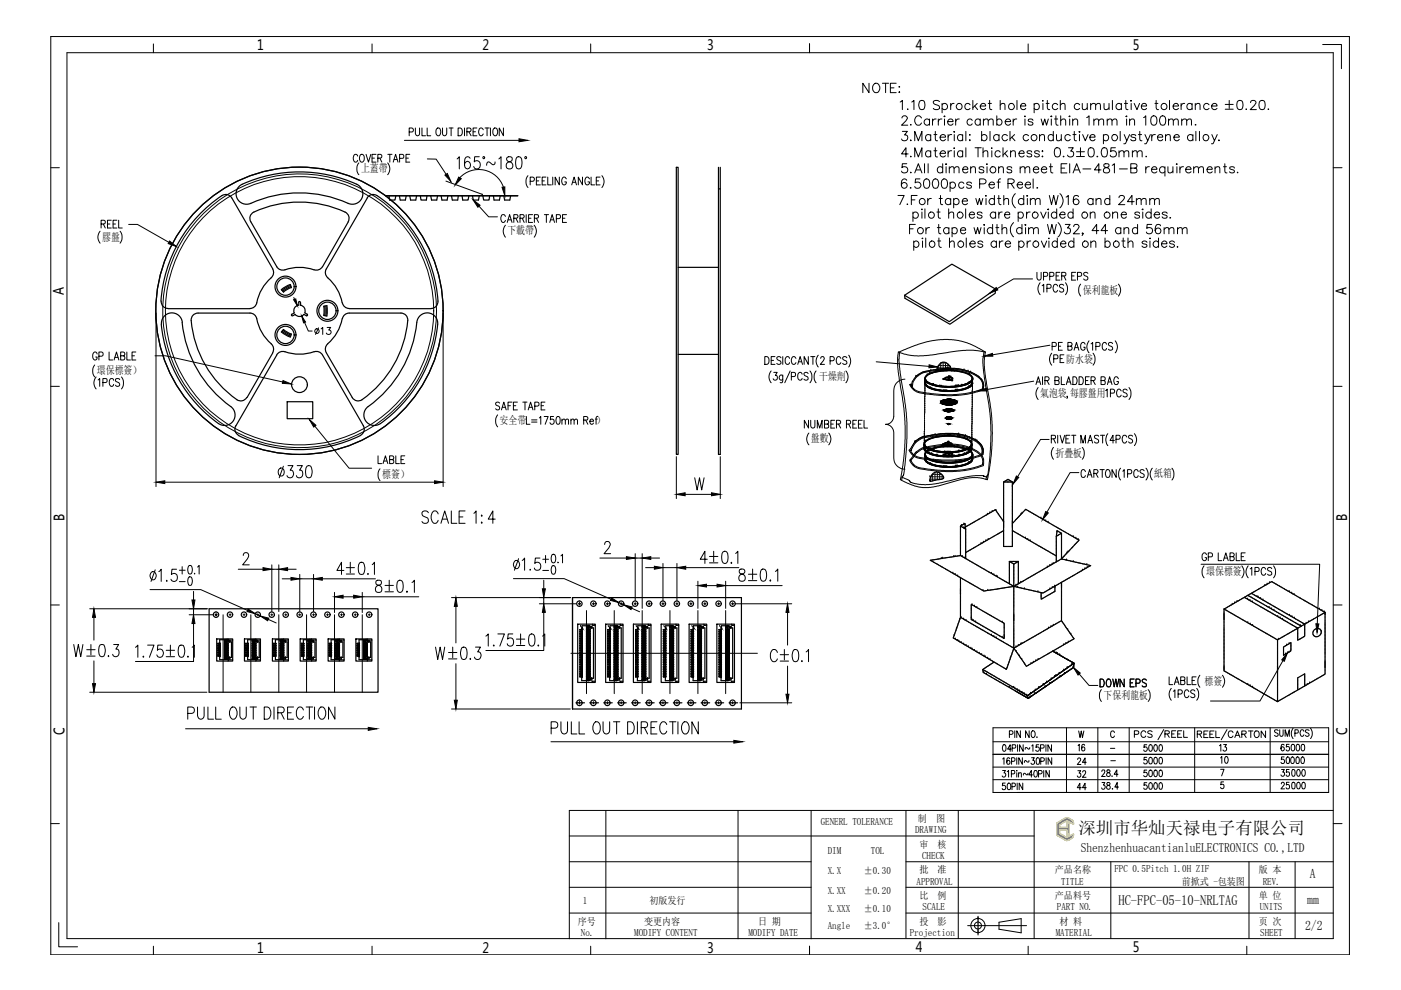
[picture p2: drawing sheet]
<svg xmlns="http://www.w3.org/2000/svg" width="297mm" height="210mm" viewBox="0 0 297 210" stroke-linecap="round" stroke-linejoin="round" font-family="sans-serif">
<defs><g id="words">
<text font-size="4.9" x="182" y="20.8">NOTE:</text>
<g font-size="4.4">
<text x="227.5" y="163.3">24</text>
<text x="227.5" y="166.2">32</text>
<text x="257.9" y="163">10</text>
</g>
<text font-size="3.7" x="228.7" y="176.8">深圳市华灿天禄电子有限公司</text>
<g font-size="3">
<text x="54.5" y="10.7">1</text>
<text x="102.3" y="10.7">2</text>
<text x="149.9" y="10.7">3</text>
<text x="194.2" y="10.6">4</text>
<text x="240.2" y="10.6">5</text>
<text x="13.6" y="62.6" transform="rotate(-90 13.6 62.6)">A</text>
<text x="285.5" y="62.6" transform="rotate(-90 285.5 62.6)">A</text>
<text x="13.6" y="110.5" transform="rotate(-90 13.6 110.5)">B</text>
<text x="285.6" y="110.5" transform="rotate(-90 285.6 110.5)">B</text>
<text x="13.7" y="155.7" transform="rotate(-90 13.7 155.7)">C</text>
<text x="285.6" y="155.7" transform="rotate(-90 285.6 155.7)">C</text>
<text x="237.1" y="191.9">HC-FPC-05-10-NRLTAG</text>
<text x="54.5" y="202">1</text>
<text x="102.3" y="202">2</text>
<text x="149.9" y="202">3</text>
<text x="194.2" y="201.9">4</text>
<text x="240.2" y="201.9">5</text>
</g>
<g font-size="2.8">
<text x="277.2" y="191.7">mm</text>
<text x="277.7" y="186.2">A</text>
<text x="276.7" y="197.2">2/2</text>
</g>
<text font-size="2.7" x="229.1" y="180.7">ShenzhenhuacantianluELECTRONICS CO.,LTD</text>
<g font-size="2.6">
<text x="234.6" y="159.8">-</text>
<text x="234.6" y="162.6">-</text>
</g>
<g font-size="2.4">
<text x="76.6" y="36.5">上蓋帶</text>
<text x="21.6" y="51">膠盤</text>
<text x="107.6" y="49.7">下載帶</text>
<text x="229.6" y="62.2">保利龍板</text>
<text x="226.1" y="76.9">防水袋</text>
<text x="20.5" y="79.4">環保標簽）</text>
<text x="173.7" y="80.6">干燥劑</text>
<text x="105.9" y="90">安全带</text>
<text x="126.4" y="90">）</text>
<text x="220.5" y="84.2">氣泡袋 每膠盤用</text>
<text x="171.9" y="93.8">盤數</text>
<text x="81" y="101.3">標簽）</text>
<text x="223.8" y="96.8">折疊板</text>
<text x="244.7" y="101.2">紙箱</text>
<text x="255.7" y="122">環保標簽</text>
<text x="234" y="148.2">下保利龍板</text>
<text x="255.4" y="145.2">標簽</text>
</g>
<g font-size="2.1">
<text x="174" y="174.9">GENERL TOLERANCE</text>
<text x="194" y="176.7">DRAWING</text>
<text x="194.6" y="174.3">制</text>
<text x="195" y="179.7">审</text>
<text x="198.5" y="174.3">图</text>
<text x="198.8" y="179.7">核</text>
<text x="175.5" y="181.1">DIM</text>
<text x="175.5" y="185.3">X.X</text>
<text x="183.2" y="185.3">±0.30</text>
<text x="184.6" y="181.1">TOL</text>
<text x="195" y="185.2">批</text>
<text x="195.5" y="182.1">CHECK</text>
<text x="198.8" y="185.2">准</text>
<text x="223.7" y="185.2">产品名称</text>
<text x="236.3" y="184.9">FPC 0.5Pitch 1.0H ZIF</text>
<text x="266.9" y="185.2">版 本</text>
<text x="123.5" y="191.6">1</text>
<text x="137.7" y="191.6">初版发行</text>
<text x="175.5" y="189.6">X.XX</text>
<text x="183.2" y="189.6">±0.20</text>
<text x="194.3" y="187.5">APPROVAL</text>
<text x="195" y="190.6">比</text>
<text x="198.8" y="190.6">例</text>
<text x="223.7" y="190.6">产品料号</text>
<text x="225" y="187.5">TITLE</text>
<text x="250.5" y="187.6">前掀式 -包装图</text>
<text x="266.9" y="190.6">单 位</text>
<text x="267.7" y="187.5">REV.</text>
<text x="122.5" y="196">序号</text>
<text x="136.6" y="196">变更内容</text>
<text x="160.8" y="196">日 期</text>
<text x="175.5" y="193.3">X.XXX</text>
<text x="175.5" y="197.1">Angle</text>
<text x="183.2" y="193.3">±0.10</text>
<text x="183.2" y="197.1">±3.0°</text>
<text x="195" y="196">投</text>
<text x="195.6" y="193">SCALE</text>
<text x="198.8" y="196">影</text>
<text x="224.1" y="193">PART NO.</text>
<text x="224.6" y="196">材 料</text>
<text x="266.9" y="196">页 次</text>
<text x="267.1" y="193">UNITS</text>
<text x="123.2" y="198.4">No.</text>
<text x="134.5" y="198.4">MODIFY CONTENT</text>
<text x="158.7" y="198.4">MODIFY DATE</text>
<text x="192.9" y="198.4">Projection</text>
<text x="223.8" y="198.4">MATERIAL</text>
<text x="267.2" y="198.4">SHEET</text>
</g>
</g></defs>
<!-- layer: fromat -->
<g fill="none" stroke="#000" stroke-width=".21">
<path d="M10.8 7.7h275.3v194.7h-275.3zM14.2 11.2h268.5v187.8h-268.5zM32.5 9.3v1.9M78.9 9.3v1.9M125.2 9.3v1.9M171.6 9.3v1.9v-1.9M218 9.3v1.9M264.3 9.3v1.9M10.8 35.6h1.8M282.7 35.6h1.8M10.8 81.9h1.8M282.7 81.9h1.8"/>
<path d="M10.8 128.3h1.8M282.7 128.3h1.8M10.8 174.6h1.8M120.7 177.2h98.6M120.7 171.8h162M282.7 174.6h1.8M120.7 193.6h51.3M120.7 188.1h51.3M120.7 182.7h51.3M192.1 193.6h90.6M192.1 188.1h90.6M192.1 182.7h90.6"/>
<path d="M32.5 200.6v1.8M78.9 200.6v1.8M125.2 200.6v1.8M171.6 200.6v1.8v-1.8M218 200.6v1.8M264.3 200.6v1.8"/>
</g>
<path d="M280.4 9.4h4v5.2M120.7 171.8v27.3M128.5 171.8v27.3M156.5 171.8v27.3M172 171.8v27.3M192.1 171.8v27.1M203.2 171.8v27.2M219.3 171.8v27.2M12.5 195.6v5.1h3.9M235.5 182.7v16.3M264.8 182.7v16.3M274.6 182.7v16.3" fill="none" stroke="#000" stroke-width=".21"/>
<!-- layer: DIM -->
<g fill="none" stroke="#000" stroke-width=".21">
<path d="M205.2 196.3h12.4M207.4 194.6h.1M207.4 194.9h.1M207.4 196v.1M207.4 196.2v.2M207.4 197.2v.3M207.4 197.5h.1M207.4 194.3v.3M207.4 194.7v.2M207.4 195v1M207.4 196.5v.7M207.4 197.6v.6"/>
<path d="M211.8 195.5l4.7-.7v3l-4.7-.8z"/>
<circle cx="207.3" cy="196.2" r="1.5"/>
<circle cx="207.3" cy="196.2" r=".74"/>
</g>
<!-- layer: 0 -->
<g fill="none" stroke="#999b37" stroke-width=".25">
<path d="M224.1 174.5h-.1M224.3 174.4l-.3 .3M224.6 174.2l-.6 .6M224.6 174.9l-.6 .7M224.6 175l-.6 .6M224.6 175.1l-.6 .7M224.6 175.3l-.6 .6M224.6 175.4l-.6 .6M224.6 176l-.6 .6M224.6 176.1l-.6 .6M224.6 176.2l-.6 .7M224.6 176.3l-.6 .7"/>
<path d="M224.6 176.4l-.6 .6M224.6 176.6l-.5 .5M224.6 176.7l-.4 .4M224.7 175.4l-.7 .7M224.7 176.7l-.4 .5M224.8 176.8l-.5 .4M224.8 175.4l-.8 .8M224.8 174.1l-.8 .8M224.8 176.8l-.4 .4M224.9 176.9l-.4 .4M224.9 175.4l-.9 .9M225 176.9l-.4 .4"/>
<path d="M225 175.4l-1 1M225.1 177l-.5 .4M225.1 173.9l-1.1 1.1M225.1 177l-.4 .4M225.1 175.4l-1.1 1.1M225.2 177l-.4 .5M225.2 175.4l-.5 .5M225.3 177l-.5 .5M225.3 177.1l-.4 .4M225.4 175.4l-.6 .5M225.4 173.7l-1.4 1.4M225.4 177.1l-.4 .5"/>
<path d="M225.4 175.4l-.4 .5M225.4 177.2l-.4 .4M225.5 177.2l-.4 .5M225.6 175.4l-.5 .5M225.6 177.2l-.5 .5M225.7 173.6l-1.7 1.6M225.7 177.3l-.5 .4M225.7 175.4l-.5 .5M225.7 177.3l-.4 .5M225.8 175.4l-.5 .5M225.8 177.4l-.4 .4M225.9 177.4l-.5 .4"/>
<path d="M225.9 173.4l-1.9 1.9M225.9 175.4l-.5 .5M225.9 177.5l-.4 .4M226 175.4l-.5 .5M226 177.5l-.4 .4M226.1 173.4l-2.1 2M226.1 175.4l-.5 .5M226.1 177.5l-.4 .5M226.2 177.5l-.5 .5M226.2 173.4l-1.4 1.4M226.3 174.4h-.1M226.3 173.4l-1.2 1.2"/>
<path d="M226.3 177.5l-.5 .6M226.4 174.4l-.2 .1M226.4 173.4l-1.1 1.1M226.5 174.5l-.3 .1M226.5 173.4l-.9 .9M226.5 174.5l-.3 .3M226.5 177.5l-.6 .6M226.5 173.4l-.7 .8M226.6 174.5l-.4 .4M226.6 173.5l-.5 .6M226.6 174.6l-.4 .4M226.7 174.7l-.5 .4"/>
<path d="M226.7 174.9l-1 1M226.7 173.5l-.5 .5M226.7 174.8l-.5 .4M226.7 174.8l-.5 .5M226.7 175l-.9 .9M226.7 175.1l-.8 .8M226.7 175.3l-.7 .6M226.7 175.3l-.5 .6M226.7 175.5l-.5 .4M226.7 175.6l-.5 .5M226.7 175.7l-.5 .5M226.7 175.8l-.5 .5"/>
<path d="M226.7 175.9l-.5 .5M226.7 176l-.5 .5M226.7 176.1l-.5 .5M226.7 176.2l-.5 .5M226.7 176.4l-.5 .4M226.7 176.4l-.5 .6M226.7 176.6l-.5 .4M226.7 176.7l-.5 .5M226.7 176.8l-.4 .4M226.8 173.6l-.5 .4M226.8 177.3l-.9 .8M226.8 173.6l-.4 .5"/>
<path d="M226.9 173.7l-.4 .4M227 173.7l-.5 .4M227 177.2l-1 1M227 173.7l-.4 .5M227.1 173.8l-.4 .4M227.2 173.8l-.4 .4M227.3 173.9l-.5 .4M227.3 177l-1.2 1.2M227.3 173.9l-.4 .4M227.4 173.9l-.4 .5M227.4 174l-.4 .4M227.5 174l-.4 .5"/>
<path d="M227.5 176.9l-1.3 1.3M227.6 174.1l-.5 .4M227.6 174.2l-.4 .3M227.6 174.3l-.3 .3M227.6 174.4l-.3 .2M227.6 174.5l-.2 .2M227.6 174.6l-.1 .1M227.6 174.7v.1M227.6 176.9l-1.3 1.3M227.6 177l-1.2 1.2M227.6 177.1l-.9 1M227.6 177.2l-.7 .7"/>
<path d="M227.6 177.4l-.4 .4"/>
</g>
<path d="M225.9 174.2l-1.3 .7v.5h1.6v-1M226.2 174.3l.5 .5M226.5 173.4h-.5l-2 1.1v2.5l2 1.2M226.5 178.1h-.5M226.5 174.1h-.6M226.5 173.4l.9 .5M226.5 174.1l1.1 .7v-.4M226.7 174.9v1.8l-.5 .5v-1.3h-1.6v.8l1.3 .7h.6M227.4 173.9l.2 .5M227.4 177.6l-.9 .6M227.6 177.2l-.2 .4M227.6 177.2v-.4l-1.1 .6" fill="none" stroke="#f1eb1f" stroke-width=".3"/>
<g fill="none" stroke="#000" stroke-width=".21">
<path d="M190.9 21.6l.4-.3v1.9M191.2 25l.4-.4 .6 .1a.38 .38 0 0 1 0 .6l-1.1 1.2h1.4M191.3 27.9h1.1l-.6 .7a.64 .64 0 0 1 .7 .7 .64 .64 0 0 1-.9 .5h-.3l-.2-.3M192.2 34.7h-.9l-.1 .9a.69 .69 0 0 1 1.1-.1 .69 .69 0 0 1-.1 1.1 .69 .69 0 0 1-1.1-.3M192.2 38.2a.58 .58 0 0 0-.5-.3 .58 .58 0 0 0-.5 .4 1.17 1.17 0 0 0 .5 1.6 .62 .62 0 0 0 .6-.5 .62 .62 0 0 0-.5-.7 .62 .62 0 0 0-.7 .6M192.5 23.1v.1M192.5 32.6h-1.4l1-1.3v2M193.1 26.4v.1h.1M193.1 29.6v.2h.1M193.1 36.5v.2l.1-.1M193.1 33.1v.2l.1-.1M193.1 39.8h-.1h.2"/>
<path d="M193.3 21.6l.5-.3v1.9M193.9 29.8v-1.9l.8 1.9 .8-1.9v1.9M193.9 36.7l.8-2 .8 2M193.9 33.3v-2l.8 2 .8-2v2M194.2 36h1M195 37.9h-.9l-.1 .9a.7 .7 0 0 1 1.1-.1 .7 .7 0 0 1-.1 1.1 .7 .7 0 0 1-1.1-.3M195.1 21.4a.67 .67 0 0 1 .9 .2 1.83 1.83 0 0 1-.2 1.6 .64 .64 0 0 1-.9-.3 1.44 1.44 0 0 1 .2-1.5zM195.4 25a.74 .74 0 0 0-.9-.4 .74 .74 0 0 0-.6 .7v.5a.74 .74 0 0 0 .6 .7 .74 .74 0 0 0 .9-.4M196 34.7v2M196.1 38.1a.59 .59 0 0 1 .9 .2 1.32 1.32 0 0 1-.4 1.6h-.2a1.24 1.24 0 0 1-.3-1.8zM196.8 34.7v2M197.1 25.5a.63 .63 0 0 0-1-.1 .63 .63 0 0 0 0 1 .63 .63 0 0 0 1-.2"/>
<path d="M197.1 25.2v1.3M197.3 28.8a.62 .62 0 0 0-.9-.1 .62 .62 0 0 0 0 .9 .62 .62 0 0 0 .9-.1M197.3 32.3a.62 .62 0 0 0-.9-.1 .62 .62 0 0 0 0 .9 .62 .62 0 0 0 .9-.1M197.3 28.5v1.3M197.3 32v1.3M197.7 25.2v1.3M198 38.1a.59 .59 0 0 1 .9 .2 1.01 1.01 0 0 1-.6 1.6 1.08 1.08 0 0 1-.5-1.6zM198 28.5h.6M198 32h.6M198.3 27.9v1.6l.1 .3h.4M198.3 31.3v1.6l.1 .3 .4 .1M198.5 25.2a.64 .64 0 0 0-.8 .6"/>
<path d="M198.9 25.2v1.3M199.2 21.5a.75 .75 0 0 0-1.3 .3l.4 .3 .8 .4 .1 .5a.92 .92 0 0 1-1.3 0M199.3 29.1h1.2a.61 .61 0 0 0-.9-.5 .61 .61 0 0 0-.2 .9 .6 .6 0 0 0 1.1 0M199.3 32.5h1.2a.62 .62 0 0 0-.9-.5 .62 .62 0 0 0-.2 1 .65 .65 0 0 0 1.1 0M199.7 25.2a.64 .64 0 0 0-.8 .6M199.7 22.2a.64 .64 0 0 1 1-.1 .64 .64 0 0 1 0 1 .64 .64 0 0 1-1-.1M199.7 21.9v2M199.9 35.6a.64 .64 0 0 0-1 0 .64 .64 0 0 0 0 .9 .64 .64 0 0 0 1-.1M199.9 38.1a.59 .59 0 0 1 .9 .2 1.32 1.32 0 0 1-.5 1.6h-.2a1.24 1.24 0 0 1-.2-1.8zM199.9 34.7v2M200.3 24.6l.1 .1-.1 .1zM200.3 25.2v1.3"/>
<path d="M200.6 34.7l.1 .1-.1 .1zM200.6 35.3v1.4M200.9 25.8h1.2a.61 .61 0 0 0-.9-.5 .61 .61 0 0 0-.2 .9 .6 .6 0 0 0 1.1 0M201 28.5v1.3M201 32v1.3M201.3 35.7l.4-.4 .5 .1 .1 1.3M201.3 35.3v1.4M201.4 38.9a.63 .63 0 0 1 1-.1 .63 .63 0 0 1 0 .9 .63 .63 0 0 1-1-.1M201.4 38.6v2M201.6 21.9v1.3M201.8 28.5a.64 .64 0 0 0-.8 .6M201.8 32a.64 .64 0 0 0-.8 .5"/>
<path d="M202.3 21.9a.58 .58 0 0 0-.7 .6M202.3 35.7l.4-.4 .6 .1v1.3M202.3 27.9v.2zM202.3 31.3v.2zM202.3 28.5v1.3M202.3 32v1.3M202.6 25.2v1.3M203.4 25.2a.64 .64 0 0 0-.8 .6M204.1 28.8a.62 .62 0 0 0-.9-.1 .62 .62 0 0 0 0 .9 .62 .62 0 0 0 .9-.1M204.1 35.9h1.1a.57 .57 0 0 0-.7-.6 .57 .57 0 0 0-.4 .8 .6 .6 0 0 0 .4 .6 .6 .6 0 0 0 .7-.3M204.1 32.3a.62 .62 0 0 0-.9-.1 .62 .62 0 0 0 0 .9 .62 .62 0 0 0 .9-.1M204.1 28.5v1.3"/>
<path d="M204.1 32v1.3M204.4 38.9a.61 .61 0 0 0-.9-.1 .61 .61 0 0 0 0 .9 .61 .61 0 0 0 .9-.1M204.8 27.9v1.9M204.8 31.3v2M205.5 28.6h.2zM205.6 29.6v.2zM205.7 22.2a.62 .62 0 0 0-.9-.1 .62 .62 0 0 0 0 1 .62 .62 0 0 0 .9-.1M205.8 35.7l.5-.4 .4 .1 .1 1.3M205.8 35.3v1.4M206 38.9a.57 .57 0 0 0-1.1 0l.3 .3 .7 .2 .1 .2a.57 .57 0 0 1-1.1 0M206.1 25.5a.61 .61 0 0 0-.9-.1 .61 .61 0 0 0 0 .9 .61 .61 0 0 0 .9-.1M206.3 21.3v1.9"/>
<path d="M206.6 22.5l.7 .7M206.7 31.3h1.3M207.2 21.9l-.9 1M207.4 31.3v2M207.7 39h.8a.53 .53 0 0 0 .4-.9l-.4-.2h-.8v2M207.8 22.5h1.2a.61 .61 0 0 0-.9-.5 .61 .61 0 0 0-.1 1 .62 .62 0 0 0 1 0M207.8 25.5a.61 .61 0 0 0-.9-.1 .61 .61 0 0 0 0 .9 .61 .61 0 0 0 .9-.1M207.8 25.2v1.3M208.1 28.8a.64 .64 0 0 1 1-.1 .64 .64 0 0 1 0 .9 .64 .64 0 0 1-1-.1M208.1 27.9v1.9M208.4 32.3l.5-.3h.5v1.3M208.4 31.3v2"/>
<path d="M208.5 25.6l.5-.4 .4 .1 .1 1.2M208.5 25.2v1.3M208.6 35.6a.57 .57 0 0 0-1 0l.2 .3 .5 .1a.33 .33 0 0 1 .2 .6 .7 .7 0 0 1-.9-.2M209.3 34.7v.2zM209.3 35.3v1.4M209.5 25.6l.5-.4 .5 .1 .1 1.2M209.5 21.9h.7M209.7 39.2h1.1a.61 .61 0 0 0-.8-.5 .61 .61 0 0 0-.2 .9 .6 .6 0 0 0 1 0M209.8 21.3v1.6l.1 .3h.4M209.9 27.9v1.9M210.3 31.3v.2zM210.3 32v1.3"/>
<path d="M211.3 25.5a.61 .61 0 0 1 .9-.1 .61 .61 0 0 1 0 .9 .61 .61 0 0 1-.9-.1M211.3 24.6v1.9M211.4 38.6h.7M211.7 35.7l.5-.4 .5 .1v1.3M211.7 35.3v1.4M211.8 28.8a.64 .64 0 0 0-.9-.1 .64 .64 0 0 0 0 .9 .64 .64 0 0 0 .9-.1M211.8 28.5v1.3M212.1 22.3l.4-.4 .5 .1 .1 1.2M212.1 32.3a.62 .62 0 0 0-1-.1 .62 .62 0 0 0 0 .9 .62 .62 0 0 0 1-.1M212.1 21.3v1.9M212.1 37.9l-.3 .2-.1 .2v1.6M212.7 31.3v2"/>
<path d="M213 32.5l.7 .8M213.1 25.8h1.2a.61 .61 0 0 0-.9-.5 .61 .61 0 0 0-.2 .9 .6 .6 0 0 0 1.1 0M213.6 28.8a.64 .64 0 0 0-1-.1 .64 .64 0 0 0 0 .9 .64 .64 0 0 0 1-.1M213.6 32l-.9 .9M213.7 38.9h.9a.5 .5 0 0 0 .4-.6l-.4-.4h-.9v2M214.1 27.9v1.9M214.3 32.3l.4-.3h.5l.1 1.3M214.3 32v1.3M214.3 38.9l.7 1M214.5 35.6a.57 .57 0 0 0-1 0l.3 .3 .5 .1a.33 .33 0 0 1 .1 .6 .7 .7 0 0 1-.9-.2M214.5 29.1l.7 .7M214.8 25.2v1.3"/>
<path d="M215.1 28.5l-1 1M215.6 25.2a.64 .64 0 0 0-.8 .6M215.6 21.3v1.9M215.7 39.2h1.1a.6 .6 0 0 0-.8-.5 .6 .6 0 0 0-.2 .9 .57 .57 0 0 0 1 0M216 32.5h1.1a.58 .58 0 0 0-.6-.6 .58 .58 0 0 0-.5 .8 .6 .6 0 0 0 .5 .6 .6 .6 0 0 0 .6-.3M216.3 35.7l.5-.4 .4 .1 .1 1.3M216.3 35.3v1.4M216.4 22.5h1.1a.58 .58 0 0 0-.7-.6 .58 .58 0 0 0-.4 .8 .6 .6 0 0 0 .4 .5 .6 .6 0 0 0 .7-.2M217.3 24.6v.2zM217.3 35.7l.5-.4 .4 .1 .1 1.3M217.3 25.2v1.3M217.4 39.2h1.1a.6 .6 0 0 0-.8-.5 .6 .6 0 0 0-.2 .9 .57 .57 0 0 0 1 0"/>
<path d="M218.1 28.8a.64 .64 0 0 0-1-.1 .64 .64 0 0 0 0 .9 .64 .64 0 0 0 1-.1M218.8 32.3a.57 .57 0 0 0-1.1 0l.1 .1 .7 .2a.33 .33 0 0 1 .2 .6 .7 .7 0 0 1-1-.2M219 25.5a.57 .57 0 0 0-1 0l.2 .3 .7 .2 .1 .2a.57 .57 0 0 1-1 0M219 37.9v2M219.1 35.9h1.1a.62 .62 0 0 0-.9-.5 .62 .62 0 0 0-.1 1 .65 .65 0 0 0 1 0M219.3 22.2a.62 .62 0 0 1 .9-.1 .62 .62 0 0 1 0 1 .62 .62 0 0 1-.9-.1M219.3 21.9v2M219.9 39.8v.1l.1-.1M220.4 32.3a.57 .57 0 0 0-1.1 0l.1 .1 .9 .3 .1 .3a.62 .62 0 0 1-1.1 0M220.4 28.9l.5-.4 .5 .1 .1 1.2M220.4 28.5v1.3M220.7 25.2l.4 1.3 .4-1.3 .4 1.3 .4-1.3"/>
<path d="M220.8 35.9h1.1a.62 .62 0 0 0-.9-.5 .62 .62 0 0 0-.1 1 .65 .65 0 0 0 1 0M220.9 32h.2l-.1 .2zM220.9 33.2h.2zM221 21.4h.2zM221.1 21.9v1.3M221.8 21.9h.6M222.1 21.3v1.6l.1 .3h.4M222.5 35.3h.7M222.8 34.7v1.6l.1 .3 .3 .1M222.9 24.6l.1 .1-.1 .1zM222.9 25.2v1.3M223.3 28.8a.62 .62 0 0 0-.9-.1 .62 .62 0 0 0 0 .9 .62 .62 0 0 0 .9-.1"/>
<path d="M223.3 27.9v1.9M223.6 25.2h.7M223.8 31.4a.72 .72 0 0 1 1 .3 1.66 1.66 0 0 1-.2 1.5 .64 .64 0 0 1-1-.3 1.75 1.75 0 0 1 .2-1.5zM223.9 24.6v1.6l.1 .3h.3M224 28.5l.1 1.3h.5l.4-.3M224.3 22.2a.64 .64 0 0 0-1-.1 .64 .64 0 0 0 0 1 .64 .64 0 0 0 1-.1M224.8 22.3l.5-.4 .4 .1 .1 1.2M224.8 21.3v1.9M224.9 25.6l.5-.4 .4 .1 .1 1.2M224.9 24.6v1.9M225 35.6h.7M225 28.5v1.3"/>
<path d="M225.5 33.1v.2l.1-.1M226.2 34.7h-1.2v2h1.2M226.5 31.3h1.1l-.6 .7a.66 .66 0 0 1 .5 1.1 .66 .66 0 0 1-1.2-.2M226.8 24.6v.2l-.1-.1zM226.8 25.2v1.3M226.8 34.7v2M226.9 28.8a.64 .64 0 0 0-.9-.1 .64 .64 0 0 0 0 .9 .64 .64 0 0 0 .9-.1M227.4 25.6l.5-.4 .5 .1 .1 1.2M227.4 25.2v1.3M227.5 28.5h.6M227.5 36.7l.8-2 .7 2M227.8 27.9v1.6l.1 .3h.3"/>
<path d="M227.8 36h.9M228.2 32.2h1.7M228.2 33.2h1.7M228.9 27.9h.1l-.1 .2zM228.9 28.5v1.3M228.9 22.2a.64 .64 0 0 0-.9-.1 .64 .64 0 0 0 0 1 .64 .64 0 0 0 .9-.1M229.1 31.3v1.7M229.5 21.9v1.3h.5l.5-.3M229.5 28.5l.6 1.3 .6-1.3M229.6 35.8h1.7M230.4 24.9l.5-.3v1.9M230.5 21.9v1.3"/>
<path d="M230.9 31.4a.72 .72 0 0 1 1 .3 1.66 1.66 0 0 1-.2 1.5 .64 .64 0 0 1-.9-.3 1.75 1.75 0 0 1 .1-1.5zM231.1 29.1h1.1a.6 .6 0 0 0-.9-.5 .6 .6 0 0 0-.1 .9 .57 .57 0 0 0 1 0M231.2 22.3l.5-.4 .5 .1 .1 1.2M231.2 21.9v1.3M231.9 25.6l.5-.4 .4 .1 .1 1.2M231.9 25.2v1.3M232.3 22.3l.5-.4 .4 .1 .1 1.2M232.6 33.1v.2l.2-.1M232.9 25.6l.5-.4 .5 .1 .1 1.2M233.4 36h-1.4l1-1.3v2M233.8 31.4a.67 .67 0 0 1 .9 .3 1.83 1.83 0 0 1-.2 1.5 .64 .64 0 0 1-.9-.3 1.44 1.44 0 0 1 .2-1.5zM233.9 28.8a.62 .62 0 0 1 1-.1 .62 .62 0 0 1 0 .9 .62 .62 0 0 1-1-.1"/>
<path d="M233.9 28.5v2M234.1 21.9l.1 1.3h.4l.5-.3M234.1 34.8a.39 .39 0 0 0 .2 .6 .87 .87 0 0 1 1 .9 .66 .66 0 0 1-.9 .4 .66 .66 0 0 1-.4-.9l.9-.4a.39 .39 0 0 0 .1-.6zM234.8 25.6l.4-.4 .5 .1 .1 1.2M234.8 25.2v1.3M235.1 21.9v1.3M235.8 25.6l.4-.4 .5 .1 .1 1.2M235.8 35.1l.5-.4v2M235.9 21.3v1.9M236.5 31.3h-.9l-.1 .9a.69 .69 0 0 1 1-.1 .69 .69 0 0 1-.1 1.1 .69 .69 0 0 1-1-.3M237.3 32.3l.4-.3h.5l.1 1.3M237.3 32v1.3"/>
<path d="M237.3 35.8h1.7M237.5 27.9v1.9M237.8 22.2a.64 .64 0 0 0-1-.1 .64 .64 0 0 0 0 1 .64 .64 0 0 0 1-.1M237.8 21.9v1.3M238.3 32.3l.5-.3h.4l.1 1.3M238.4 28.5l.5 1.3 .6-1.3M238.4 21.9h.7M238.7 21.3v1.6l.1 .3h.4M238.9 24.6v.2l-.2-.1zM238.9 25.2v1.3M238.9 29.8l-.3 .6-.3 .1M239.5 25.6l.5-.4 .4 .1 .2 1.2"/>
<path d="M239.5 25.2v1.3M239.7 21.4h.2zM239.7 35.6h1.2l.2-.3-.1-.4-.4-.2h-.9v2h.9l.4-.2v-.7l-.4-.2M239.8 21.9v1.3M240.1 32.3l.5-.3h.4l.1 1.3M240.1 32v1.3M240.5 21.9l.6 1.3 .5-1.3M240.8 28.8a.65 .65 0 0 0-1.1 0l.3 .3 .7 .2 .1 .2a.6 .6 0 0 1-1.1 0M241.1 32.3l.5-.3h.5l.1 1.3M241.4 28.5h.6M241.7 27.9v1.6v.3h.4M242 22.5h1.1a.58 .58 0 0 0-.7-.6 .58 .58 0 0 0-.4 .8 .6 .6 0 0 0 .4 .5 .6 .6 0 0 0 .7-.2"/>
<path d="M242.5 24.9l.4-.3v1.9M242.8 28.5l.5 1.3 .6-1.3M242.9 35.3v1.4M243 33.1l-.1 .1h.2M243.3 29.8l-.3 .7h-.3M243.7 35.3a.64 .64 0 0 0-.8 .6M244.2 35.9h1.1a.62 .62 0 0 0-.9-.5 .62 .62 0 0 0-.2 1 .65 .65 0 0 0 1.1 0M244.2 28.5v1.3M244.3 24.7a.59 .59 0 0 1 .9 .2 1.32 1.32 0 0 1-.5 1.6h-.2a1.24 1.24 0 0 1-.2-1.8zM244.9 21.9h.6M245 28.5a.6 .6 0 0 0-.8 .6M245.1 21.3v1.6l.2 .3h.3"/>
<path d="M245.4 29.1h1.1a.6 .6 0 0 0-.8-.5 .6 .6 0 0 0-.2 .9 .57 .57 0 0 0 1 0M246.1 24.7a.59 .59 0 0 1 1 .2 1.83 1.83 0 0 1-.2 1.6 .64 .64 0 0 1-.9-.3 1.41 1.41 0 0 1 .1-1.5zM247 35.6a.64 .64 0 0 0-1 0 .64 .64 0 0 0 0 .9 .64 .64 0 0 0 1-.1M247 35.3v2M247.1 28.9l.5-.4 .4 .1 .1 1.2M247.1 28.5v1.3M247.6 35.3l.1 1.3 .5 .1 .5-.4M247.7 25.6l.5-.4 .5 .1 .1 1.2M247.7 25.2v1.3M248 21.3v1.9M248.7 35.3v1.4M248.7 22.5h1.2a.62 .62 0 0 0-.9-.5 .62 .62 0 0 0-.2 1 .65 .65 0 0 0 1.1 0"/>
<path d="M248.8 25.6l.4-.4 .5 .1 .1 1.2M248.9 29.1h1.1a.61 .61 0 0 0-.8-.5 .61 .61 0 0 0-.2 .9 .6 .6 0 0 0 1 0M249.4 34.8h.2zM249.5 35.3v1.4M250.2 35.3v1.4M250.4 21.9v1.3M250.5 25.6l.6-.4 .4 .1 .1 1.2M250.5 25.2v1.3M250.9 35.3a.64 .64 0 0 0-.7 .6M251.2 21.9a.64 .64 0 0 0-.8 .6M251.4 35.9h1.1a.62 .62 0 0 0-.9-.5 .62 .62 0 0 0-.1 1 .65 .65 0 0 0 1 0M251.6 25.6l.5-.4 .4 .1 .1 1.2"/>
<path d="M252.7 22.2a.62 .62 0 0 0-.9-.1 .62 .62 0 0 0 0 1 .62 .62 0 0 0 .9-.1M252.7 21.9v1.3M252.9 28.8a.64 .64 0 0 0-.9-.1 .64 .64 0 0 0 0 .9 .64 .64 0 0 0 .9-.1M252.9 28.5v1.3M253.1 35.7l.4-.4 .5 .1 .1 1.3M253.1 35.3v1.4M253.4 22.3l.5-.4 .5 .1v1.2M253.4 21.9v1.3M253.5 26.4v.1h.1M253.5 27.9v1.9M254.1 35.7l.5-.4 .5 .1 .1 1.3M254.3 27.9v1.9"/>
<path d="M255.9 35.9h1.1a.57 .57 0 0 0-.7-.6 .57 .57 0 0 0-.4 .8 .6 .6 0 0 0 .5 .6 .6 .6 0 0 0 .6-.3M256.3 22.2a.64 .64 0 0 0-.9-.1 .64 .64 0 0 0 0 1 .64 .64 0 0 0 .9-.1M256.9 22.5h1.1a.62 .62 0 0 0-.9-.5 .62 .62 0 0 0-.1 1 .65 .65 0 0 0 1 0M256.9 28.5l.6 1.3 .6-1.3M257.5 29.8l-.4 .7h-.2M257.6 35.7l.5-.4 .4 .1 .1 1.3M257.6 35.3v1.4M258.5 29.6l-.2 .2h.2M259.4 35.3h.6M259.7 34.7v1.6l.1 .3 .4 .1M259.8 22.1h1.7M259.8 23.2h1.7"/>
<path d="M260.6 21.3v1.7M261.7 35.6a.56 .56 0 0 0-.5-.3 .56 .56 0 0 0-.5 .3l.1 .2 .7 .2a.33 .33 0 0 1 .1 .6 .7 .7 0 0 1-.9-.2M262.4 36.5v.2l.1-.1M262.5 21.4a.67 .67 0 0 1 1 .2 1.83 1.83 0 0 1-.2 1.6 .68 .68 0 0 1-1-.3 1.6 1.6 0 0 1 .2-1.5zM264.2 23.1v.1h.1M265.1 21.8l.2-.4h.8a.38 .38 0 0 1 .1 .6l-1.1 1.2h1.3M267.2 21.4a.67 .67 0 0 1 1 .2 1.83 1.83 0 0 1-.2 1.6 .69 .69 0 0 1-1-.3 1.6 1.6 0 0 1 .2-1.5zM268.9 23.1v.1h.1M190.4 41.4h1.3l-.9 2M192.4 43.2l-.1 .1h.2M192.8 48.5h.8M193.2 42.4h.8"/>
<path d="M193.6 45.3a.63 .63 0 0 1 .9-.2 .63 .63 0 0 1 0 1 .63 .63 0 0 1-.9-.1M193.6 45v1.9M193.7 51.4a.62 .62 0 0 1 .9-.1 .62 .62 0 0 1 0 .9 .62 .62 0 0 1-.9 0M193.7 51.1v2M194.1 47.6h-1.3v2M194.5 41.4h-1.3v2M195.5 44.3v.2zM195.5 45v1.3M195.6 50.5v.1zM195.6 51.1v1.4M196.1 44.3v2M196.3 50.5v2"/>
<path d="M196.3 48.3v1.3M196.7 42.1v1.3M197.1 48.3a.64 .64 0 0 0-.8 .5M197.5 42.1a.64 .64 0 0 0-.8 .5M198.6 45h.7M198.7 48.3h.7M198.8 51.1h.6M198.9 44.3v1.6l.1 .3 .4 .1M199 47.6v1.6l.1 .3 .4 .1M199.1 50.5v1.6l.1 .2 .4 .2M199.1 42.1h.7M199.4 41.4v1.6l.1 .3 .4 .1"/>
<path d="M201.1 45.3l.5-.3h.5l.1 1.3M201.1 44.3v2M201.2 48.5a.64 .64 0 0 0-1-.1 .64 .64 0 0 0 0 1 .64 .64 0 0 0 1-.1M201.2 48.3v1.3M201.3 51.5l.5-.4 .4 .1 .1 1.3M201.3 50.5v2M201.6 42.4a.64 .64 0 0 0-1-.1 .64 .64 0 0 0 0 .9 .64 .64 0 0 0 1-.1M201.6 42.1v1.3M201.9 48.5a.62 .62 0 0 1 .9-.1 .62 .62 0 0 1 0 1 .62 .62 0 0 1-.9-.1M201.9 48.3v1.9M202.2 42.4a.64 .64 0 0 1 .9-.1 .64 .64 0 0 1 0 .9 .64 .64 0 0 1-.9-.1M202.2 42.1v2"/>
<path d="M203.6 48.8h1.1a.6 .6 0 0 0-.8-.5 .6 .6 0 0 0-.2 1 .57 .57 0 0 0 1 0M204 42.6h1.1a.57 .57 0 0 0-.7-.5 .57 .57 0 0 0-.4 .7 .6 .6 0 0 0 .5 .6 .6 .6 0 0 0 .6-.3M204.7 44.3v2M204.9 50.5v2M205.5 45.5h1.1a.6 .6 0 0 0-.8-.5 .6 .6 0 0 0-.2 1 .57 .57 0 0 0 1 0M205.6 51.7h1.2a.62 .62 0 0 0-.9-.6 .62 .62 0 0 0-.2 1.1 .6 .6 0 0 0 1.1 0M206.5 48.3l.4 1.3 .4-1.3 .3 1.3 .4-1.3M206.9 42.1l.4 1.3 .4-1.3 .3 1.3 .4-1.3M208.2 45.3a.57 .57 0 0 0-1 0l.2 .2 .7 .2 .1 .3a.57 .57 0 0 1-1 0M208.4 51.4a.6 .6 0 0 0-1.1 0l.1 .2 .9 .3 .1 .3a.6 .6 0 0 1-1.1 0M208.7 47.6v.2zM208.7 48.3v1.3"/>
<path d="M209 41.5h.1zM209.1 42.1v1.3M210.5 48.5a.64 .64 0 0 0-1-.1 .64 .64 0 0 0 0 1 .64 .64 0 0 0 1-.1M210.5 47.6v2M210.8 42.4a.64 .64 0 0 0-.9-.1 .64 .64 0 0 0 0 .9 .64 .64 0 0 0 .9-.1M210.8 41.4v2M211.1 45.3a.63 .63 0 0 0-1-.2 .63 .63 0 0 0 0 1 .63 .63 0 0 0 1-.1M211.1 45v1.3M211.1 48.3h.7M211.3 51.4a.64 .64 0 0 0-1-.1 .64 .64 0 0 0 0 .9 .64 .64 0 0 0 1 0M211.3 51.1v1.4M211.4 47.6v1.6l.1 .3 .4 .1"/>
<path d="M211.5 42.1h.6M211.8 41.4v1.6l.1 .3 .3 .1M211.8 45v1.3M211.9 51.1v1.4M212.4 48.6l.5-.3h.5l.1 1.3M212.4 47.6v2M212.5 45a.58 .58 0 0 0-.7 .5M212.7 51.1a.72 .72 0 0 0-.8 .6M212.8 42.5l.5-.4 .5 .1v1.2M212.8 41.4v2M213 45.5h1.1a.6 .6 0 0 0-.8-.5 .6 .6 0 0 0-.2 1 .57 .57 0 0 0 1 0M213.1 51.7h1.2a.62 .62 0 0 0-.9-.6 .62 .62 0 0 0-.2 1.1 .6 .6 0 0 0 1.1 0"/>
<path d="M214.9 47.2a1.99 1.99 0 0 0 0 3M215.3 41.1a1.99 1.99 0 0 0 0 3M215.9 45.3a.61 .61 0 0 1 .9-.1 .61 .61 0 0 1 0 .9 .61 .61 0 0 1-.9-.1M215.9 45v1.9M216 51.4a.64 .64 0 0 1 .9-.1 .64 .64 0 0 1 0 .9 .64 .64 0 0 1-.9 0M216 51.1v2M216.7 48.5a.64 .64 0 0 0-1-.1 .64 .64 0 0 0 0 1 .64 .64 0 0 0 1-.1M216.7 47.6v2M217.1 42.4a.64 .64 0 0 0-1-.1 .64 .64 0 0 0 0 .9 .64 .64 0 0 0 1-.1M217.1 41.4v2M217.3 47.7h.2l-.1 .1zM217.4 48.3v1.3"/>
<path d="M217.6 45v1.3M217.7 41.5h.2zM217.8 51.1v1.4M217.8 42.1v1.3M218.1 48.6l.4-.3h.5l.1 1.3M218.1 48.3v1.3M218.4 45a.6 .6 0 0 0-.8 .5M218.5 42.5l.4-.4 .5 .1 .1 1.2M218.5 42.1v1.3M218.5 51.1a.72 .72 0 0 0-.7 .6M219.1 48.6l.5-.3h.5v1.3M219.5 42.5l.5-.4 .4 .1 .1 1.2"/>
<path d="M220.7 45l.5 1.3 .6-1.3M220.8 51.1l.6 1.4 .5-1.4M222.1 47.6l.5 2 .4-2 .5 2 .5-2M222.3 44.3v.2l-.2-.1zM222.3 45v1.3M222.4 50.5v.1zM222.4 51.1v1.4M222.5 41.4l.4 2 .5-2 .5 2 .4-2M224 45.3a.63 .63 0 0 0-.9-.2 .63 .63 0 0 0 0 1 .63 .63 0 0 0 .9-.1M224 44.3v2M224.2 51.4a.62 .62 0 0 0-.9-.1 .62 .62 0 0 0 0 .9 .62 .62 0 0 0 .9 0M224.2 50.5v2"/>
<path d="M224.3 47.2a1.99 1.99 0 0 1 0 3M224.7 45.5h1.1a.6 .6 0 0 0-.8-.5 .6 .6 0 0 0-.2 1 .57 .57 0 0 0 1 0M224.7 41.1a1.99 1.99 0 0 1 0 3M224.8 51.7h1.2a.62 .62 0 0 0-.9-.6 .62 .62 0 0 0-.2 1.1 .6 .6 0 0 0 1.1 0M225.9 47.6h1l-.6 .7a.66 .66 0 0 1 .6 1 .66 .66 0 0 1-1.2 .1v-.2M226 41.8l.5-.4v2M227.5 45.3a.61 .61 0 0 0-.9-.1 .61 .61 0 0 0 0 .9 .61 .61 0 0 0 .9-.1M227.5 44.3v2M227.6 48l.2-.3h.8a.42 .42 0 0 1 .1 .6l-1.1 1.3h1.3M227.7 51.4a.64 .64 0 0 0-1-.1 .64 .64 0 0 0 0 .9 .64 .64 0 0 0 1 0M227.7 50.5v2M228.7 41.7a.57 .57 0 0 0-.6-.3 .57 .57 0 0 0-.5 .4 1.55 1.55 0 0 0 .2 1.5 .62 .62 0 0 0 .9-.2 .62 .62 0 0 0-.4-.9 .62 .62 0 0 0-.7 .6"/>
<path d="M229.6 49.5h-.2l.1-.1 .1 .1-.2 .5M231.2 45.3l.4-.3h.5l.1 1.3M231.2 45v1.3M231.3 51.5l.5-.4 .5 .1v1.3M231.3 51.1v1.4M231.7 42.4a.64 .64 0 0 0-.9-.1 .64 .64 0 0 0 0 .9 .64 .64 0 0 0 .9-.1M231.7 42.1v1.3M232.4 42.5l.5-.4 .5 .1v1.2M232.4 42.1v1.3M233 48.9h-1.5l1-1.3v2M234.3 51.4a.62 .62 0 0 1 .9-.1 .62 .62 0 0 1 0 .9 .62 .62 0 0 1-.9 0M234.3 50.5v2"/>
<path d="M234.8 48.9h-1.4l1-1.3v2M235.3 42.4a.62 .62 0 0 0-.9-.1 .62 .62 0 0 0 0 .9 .62 .62 0 0 0 .9-.1M235.3 41.4v2M235.9 45.3l.5-.3h.5l.1 1.3M235.9 45v1.3M237.3 41.9v-.3l.3-.2 .6 .1a.41 .41 0 0 1 .1 .7l-1.1 1.2h1.3M237.6 48.5a.64 .64 0 0 0-.9-.1 .64 .64 0 0 0 0 1 .64 .64 0 0 0 .9-.1M237.6 48.3v1.3M237.7 45.5h1.1a.6 .6 0 0 0-.8-.5 .6 .6 0 0 0-.2 1 .57 .57 0 0 0 1 0M237.8 51.1h.7M238.1 50.5v1.6l.1 .2 .4 .2M238.3 48.6l.5-.3h.4l.1 1.3"/>
<path d="M238.3 48.3v1.3M239.2 51.5l.4-.4 .5 .1 .1 1.3M239.2 50.5v2M240.5 42.8h-1.5l1-1.4v2M240.9 42.5l.5-.4 .5 .1v1.2M240.9 42.1v1.3M241.2 48.5a.62 .62 0 0 0-.9-.1 .62 .62 0 0 0 0 1 .62 .62 0 0 0 .9-.1M241.2 47.6v2M241.6 45.3a.57 .57 0 0 0-1 0l.1 .1 .8 .3 .1 .3a.57 .57 0 0 1-1 0M241.9 42.5l.5-.4 .5 .1 .1 1.2M242.2 44.4l.1-.1 .1 .1zM242.3 45v1.3"/>
<path d="M243.2 51.4a.6 .6 0 0 0-1.1 0l.3 .3 .7 .2 .1 .3a.6 .6 0 0 1-1.1 0M243.8 42.5l.4-.4 .5 .1 .1 1.2M243.8 42.1v1.3M243.8 50.5h.1l-.1 .1zM243.8 51.1v1.4M244.1 45.3a.63 .63 0 0 0-1-.2 .63 .63 0 0 0 0 1 .63 .63 0 0 0 1-.1M244.1 44.3v2M244.2 47.6h-1l-.1 .8a.7 .7 0 0 1 1.1 0 .7 .7 0 0 1-.1 1 .7 .7 0 0 1-1.1-.2M244.7 45.5h1.1a.6 .6 0 0 0-.8-.5 .6 .6 0 0 0-.2 1 .57 .57 0 0 0 1 0M244.8 42.5l.5-.4 .4 .1 .1 1.2M245.6 51.4a.64 .64 0 0 0-.9-.1 .64 .64 0 0 0 0 .9 .64 .64 0 0 0 .9 0M245.6 50.5v2"/>
<path d="M246.1 47.9a.59 .59 0 0 0-.9-.2 1.18 1.18 0 0 0 .3 1.9 .62 .62 0 0 0 .6-.6 .62 .62 0 0 0-.5-.7 .62 .62 0 0 0-.7 .6M246.3 51.7h1.1a.62 .62 0 0 0-.9-.6 .62 .62 0 0 0-.1 1.1 .6 .6 0 0 0 1 0M246.8 48.6l.5-.3h.4l.1 1.3M246.8 48.3v1.3M247.5 45.3a.6 .6 0 0 0-1.1 0l1 .4 .1 .3a.6 .6 0 0 1-1.1 0M247.8 48.6l.5-.3h.5l.1 1.3M248.1 46.1v.2l.1-.1M249 51.4a.6 .6 0 0 0-1 0v.2l.9 .3 .1 .3a.6 .6 0 0 1-1 0M249.7 48.6l.4-.3h.5l.1 1.3M249.7 52.2v.3v-.2M249.7 48.3v1.3M250.7 48.6l.4-.3h.5l.1 1.3"/>
<circle cx="203.4" cy="22.6" r=".66"/>
<circle cx="210.5" cy="36" r=".66"/>
<circle cx="214.4" cy="22.6" r=".66"/>
<circle cx="219.2" cy="29.2" r=".65"/>
<circle cx="236.3" cy="29.2" r=".64"/>
<circle cx="246.8" cy="22.6" r=".67"/>
<circle cx="255.7" cy="29.2" r=".64"/>
<circle cx="195.1" cy="48.9" r=".65"/>
<circle cx="195.5" cy="42.7" r=".67"/>
<circle cx="197.5" cy="45.6" r=".65"/>
<circle cx="197.6" cy="51.7" r=".66"/>
<circle cx="203.6" cy="45.6" r=".64"/>
<circle cx="203.7" cy="51.7" r=".67"/>
<circle cx="219.5" cy="45.6" r=".64"/>
<circle cx="219.6" cy="51.7" r=".67"/>
<circle cx="230" cy="45.6" r=".64"/>
<circle cx="230.1" cy="51.7" r=".67"/>
<circle cx="234.7" cy="45.6" r=".65"/>
<circle cx="236.7" cy="51.7" r=".67"/>
</g>
<g fill="none" stroke="#000" stroke-width=".21">
<path d="M75.8 33.1a.48 .48 0 0 0-.6-.4 .48 .48 0 0 0-.3 .7v.3a.48 .48 0 0 0 .3 .7 .48 .48 0 0 0 .6-.4M76.1 34.5a2.03 2.03 0 0 0 0 2.5M76.3 32.9l.3-.2a.85 .85 0 0 1 .7 .8 .85 .85 0 0 1-.7 .9l-.4-.7zM77.6 32.7l.5 1.7 .5-1.7M78.9 33.5h.5M79.7 32.7h-.8v1.7h.8M80.1 33.5l.7-.1 .1-.5-.2-.2h-.6v1.7M80.5 33.5l.5 .9M82.2 34.5a1.89 1.89 0 0 1 0 2.5M82.2 32.7h.9M82.6 32.7v1.7M83.4 34.4l.5-1.7 .5 1.7"/>
<path d="M83.5 33.8h.7M84.7 33.6l.8-.1 .1-.6-.3-.2h-.6v1.7M85.7 29.8h24.3M86.1 33.5h.5M86.8 28l.7-.1 .1-.2-.1-.5-.7-.1v1.7M86.9 32.7h-.8v1.7h.8M88.1 27.1l.1 1.4a.42 .42 0 0 0 .4 .3 .42 .42 0 0 0 .4-.5v-1.2M89.5 27.1v1.7h.7M90.6 27.1v1.7h.7M90.6 33.7h1.9l2.1 3.3M92.6 27.3l.2-.2a.85 .85 0 0 1 .7 .9 .85 .85 0 0 1-.7 .8l-.3-.4zM93.8 27.1v1.2a.45 .45 0 0 0 .5 .5 .45 .45 0 0 0 .4-.5v-1.2"/>
<path d="M94.5 38.4l7.7 2.8M95.2 27.1h.9M95.6 27.1v1.7M96.9 33.7l.5-.5v2.6M97.1 27.1a.87 .87 0 0 1 1 .6 .87 .87 0 0 1-.3 1l-.7 .1zM97.5 37.7a5.5 5.5 0 0 1 9.2 1.9M98.5 27.1v1.7M99 27.9h.8l.1-.3-.1-.4-.8-.1v1.7M99.4 27.9l.5 .9M99.7 33.6a.57 .57 0 0 0-.9-.2 2.38 2.38 0 0 0 0 2.3 .77 .77 0 0 0 1-.5 .77 .77 0 0 0-.6-1 .7 .7 0 0 0-.7 .7M100.3 27.9h.5M101.1 27.1h-.8v1.7h.8"/>
<path d="M101.6 33.2h-1v1.1a.84 .84 0 0 1 1.3 .5 .84 .84 0 0 1-1 1l-.3-.1-.2-.4M102.4 33.3h.3v.3h-.3zM102.5 27.5a.5 .5 0 0 0-.7-.4 .5 .5 0 0 0-.3 .7v.4a.5 .5 0 0 0 .3 .6 .5 .5 0 0 0 .7-.4M102.8 27.1h.9M103.3 27.1v1.7M104 27.1v1.7M104.6 27.3l.3-.2a.85 .85 0 0 1 .6 .9 .85 .85 0 0 1-.6 .8l-.4-.4zM105 34.3l-.1 .5-.2 .1-1.2-.6-.2 .2-.1 .6M105.8 33.7l.4-.5v2.6M106.7 27.1v1.7l-.9-1.7v1.7M107.5 33.4a.54 .54 0 0 0 .2 .8 .85 .85 0 0 1 1 .6 .85 .85 0 0 1-.5 1 .76 .76 0 0 1-.9-.6 .76 .76 0 0 1 .6-.9l.4-.1a.52 .52 0 0 0 .3-.5 .52 .52 0 0 0-.4-.5zM109.6 33.4l.5-.2a1.15 1.15 0 0 1 .6 1.5l-.3 1-.5 .1a1.3 1.3 0 0 1-.6-1.5z"/>
<path d="M111.3 33.3h.3v.3h-.3zM111.9 37.3a2.03 2.03 0 0 0 0 2.5M112.4 38.4h.8l.1-.3-.1-.5-.8-.1v1.7M113.7 38.4h.5M114.6 37.5h-.9v1.7h.9M114.9 38.4h.5M115.8 37.5h-.9v1.7h.9M116.1 37.5v1.7h.8M117.2 37.5v1.7M118.6 37.5v1.7l-.9-1.7v1.7M120.1 37.9a.5 .5 0 0 0-.6-.3 .5 .5 0 0 0-.4 .6v.4a.51 .51 0 0 0 .5 .6 .51 .51 0 0 0 .5-.6h-.4M121.2 39.2l.5-1.7 .5 1.7"/>
<path d="M121.4 38.7h.7M123.5 37.5v1.7l-.9-1.7v1.7M125 37.9a.5 .5 0 0 0-.6-.3 .5 .5 0 0 0-.4 .6v.4a.51 .51 0 0 0 .5 .6 .51 .51 0 0 0 .5-.6h-.4M125.3 37.5v1.7h.8M126.4 38.4h.5M127.2 37.5h-.8v1.7h.8M127.6 37.3a1.89 1.89 0 0 1 0 2.5M21.2 49a1.94 1.94 0 0 0 0 2.6M21.4 47.5l.8-.1 .1-.5-.3-.2h-.6v1.6M21.9 47.5l.4 .8M22.8 47.5h.5M23.6 46.7h-.8v1.6h.8"/>
<path d="M24 47.5h.5M24.8 46.7h-.8v1.6h.8M25.2 46.7v1.6h.7M25.5 49a2.09 2.09 0 0 1 0 2.6M27.3 47.6h1.8l6.7 3.8M101.6 43.7l2 2.3h1.9M102.2 41.2l.1 .1-.2 .1M104.2 41.5h3.8M107.2 45.9a.5 .5 0 0 0-.6-.4 .5 .5 0 0 0-.4 .6v.4a.5 .5 0 0 0 .4 .7 .5 .5 0 0 0 .6-.5M107.2 47.8a1.94 1.94 0 0 0 0 2.5M107.5 47.2l.5-1.7 .6 1.7M107.7 46.6h.6"/>
<path d="M108.9 46.3l.8-.1 .1-.2-.1-.4-.8-.1v1.7M109.4 46.3l.4 .9M110.3 46.3l.7-.1 .1-.2-.1-.4-.7-.1v1.7M110.7 46.3l.4 .9M111.6 45.5v1.7M112.1 46.3h.5M112.9 45.5h-.8v1.7h.8M113.3 47.8a1.94 1.94 0 0 1 0 2.5M113.3 46.3l.8-.1 .1-.2-.1-.4-.8-.1v1.7M113.7 46.3l.5 .9M115.4 45.5h.9M115.8 45.5v1.7"/>
<path d="M116.6 47.2l.5-1.7 .5 1.7M116.7 46.6h.7M118 46.4l.7-.1 .1-.2-.1-.5-.7-.1v1.7M119.3 46.3h.5M120.1 45.5h-.8v1.7h.8M218.9 59.1h-4l-3.5 2.1M219.9 57.7v1.4a.42 .42 0 0 0 .5 .3 .42 .42 0 0 0 .3-.5v-1.2M220.5 59.9a1.94 1.94 0 0 0 0 2.6M221.2 58.6l.8-.1 .1-.2v-.4l-.9-.2v1.7M222.6 58.6l.8-.1v-.6l-.8-.2v1.7M223.9 58.5h.5M224.7 57.7h-.8v1.7h.8"/>
<path d="M225.1 58.5h.8v-.6l-.8-.2v1.7M225.6 58.5l.4 .9M225.9 59.9a2.09 2.09 0 0 1 0 2.6M227.2 58.5h.5M228.1 57.7h-.9v1.7h.9M228.4 58.6l.8-.1 .1-.2-.1-.4-.8-.2v1.7M230.6 58a.48 .48 0 0 0-.5-.3 .48 .48 0 0 0-.3 .4l.1 .3 .7 .4a.47 .47 0 0 1-.2 .6 .47 .47 0 0 1-.6-.3M20.1 77.4a2.09 2.09 0 0 0 0 2.5M20.4 79.9a1.94 1.94 0 0 0 0 2.6M20.6 75.1a.42 .42 0 0 0-.2-.4 .42 .42 0 0 0-.5 0 .96 .96 0 0 0 .4 1.6l.3-.4v-.2h-.3M21 75.5l.7-.1 .1-.6-.2-.2h-.6v1.7M23.1 74.6v1.7h.8"/>
<path d="M24.2 76.3l.5-1.7 .5 1.7M24.4 75.8h.6M25.6 75.4h.7l.2-.3-.2-.4-.7-.1v1.7l.7-.1 .2-.4-.4-.4M25.8 79.9a2.09 2.09 0 0 1 0 2.6M26.9 74.6v1.7h.8M28 75.4h.5M28.8 74.6h-.8v1.7h.8M32.9 75.4h2.2l24.8 5.6M33.1 66.4v36.8M62.3 63.1l.7 1.7M64 67l1.4 3.2h.8M67.5 69.5l-.6 1.4"/>
<path d="M68.1 69.7l.3-.3v1.5M69.4 69.4h.7l-.4 .6a.5 .5 0 0 1 .4 .8 .5 .5 0 0 1-.9-.2M94 66.4v36.8M162.2 75.6a.87 .87 0 0 1 .9 .5 .87 .87 0 0 1-.3 1.1l-.6 .1zM163.5 78.7a1.89 1.89 0 0 0 0 2.5M163.5 76.4h.5M164.1 79h.7l-.4 .6a.5 .5 0 0 1 .4 .8 .5 .5 0 0 1-.9-.1M164.3 75.6h-.8v1.7h.8M165.6 75.9a.44 .44 0 0 0-.6-.3 .44 .44 0 0 0-.2 .6l.7 .3a.46 .46 0 0 1-.1 .7 .46 .46 0 0 1-.7-.2M166 79.5l-.1 1.5-.5 .1M166 79.8l-.2-.2a.49 .49 0 0 0-.6 .5 .49 .49 0 0 0 .6 .4l.2-.1M166 75.6v1.7"/>
<path d="M167.4 76a.48 .48 0 0 0-.6-.4 .48 .48 0 0 0-.3 .6v.4a.48 .48 0 0 0 .3 .6 .48 .48 0 0 0 .6-.3M167.5 78.7l-1.1 2.5M167.8 79.8h.7l.1-.7-.2-.1h-.6v1.6M168.8 76a.5 .5 0 0 0-.7-.4 .5 .5 0 0 0-.3 .6v.4a.5 .5 0 0 0 .3 .7 .5 .5 0 0 0 .7-.4M169.1 77.3l.5-1.7 .6 1.7M169.3 76.7h.6M170.1 79.3a.48 .48 0 0 0-.6-.3 .48 .48 0 0 0-.4 .6v.4a.48 .48 0 0 0 .4 .6 .48 .48 0 0 0 .6-.4M171.3 79.2a.47 .47 0 0 0-.5-.3 .47 .47 0 0 0-.4 .4l.2 .3 .6 .3 .1 .5a.54 .54 0 0 1-.9 0M171.4 75.6v1.7l-.9-1.7v1.7M171.7 78.7a2.03 2.03 0 0 1 0 2.5M171.9 75.6h.9M172.4 75.6v1.7"/>
<path d="M173 78.7a2.03 2.03 0 0 0 0 2.5M173.5 75.3a1.89 1.89 0 0 0 0 2.5M174 76l.1-.3 .4-.1 .3 .5-.9 1.2h.9M176 76.5l.8-.1 .1-.2-.1-.5-.8-.1v1.7M178.3 76a.5 .5 0 0 0-.6-.4 .5 .5 0 0 0-.4 .6v.4a.5 .5 0 0 0 .4 .7 .5 .5 0 0 0 .6-.4M179.3 78.7a1.89 1.89 0 0 1 0 2.5M179.5 75.9a.45 .45 0 0 0-.5-.3 .45 .45 0 0 0-.3 .6l.7 .3 .1 .3-.1 .4a.54 .54 0 0 1-.7-.2M179.9 75.3a2.03 2.03 0 0 1 0 2.5M185.8 76.7l11.1 1M190.5 74.6l2 .7 2.3 .2 2.7-.2 6.6-1h2.3l2 .2a.43 .43 0 0 1 .5 .2 .43 .43 0 0 1-.1 .6l-.1 2.9 1.4 8.7 .3 4.8-.2 5-.8 5-1.7-.4h-2.1l-1.8 .3-4.9 1.4-2 .4-2.2-.1-3-1.2a.74 .74 0 0 1-.7-.4 .74 .74 0 0 1 .1-.8l.7-6 .1-4.6-.2-3.7-1.4-8.6v-2.2zM190.8 74.7l-.2 1.5 .1 1.4 1.3 8.5 .3 3.4v3.5l-.3 3.9-.4 3.7-.3 .4-.1 .7M194.2 79.8l-.8 1.1-.1 .7-.3-.1"/>
<path d="M208.6 74.6l-.2 1.4v1.6l1.4 9.3 .3 4.6-.3 6.1-.3 2.7-.4 .8v.6M208.9 74.6l-2.1-1.2-1.8-.7-1.9-.5-3-.2-3.5 .4-2.7 .9-3.3 1.4M221 60.6l.3-.3v1.6M221 79.9v1.6M222 61.1l.7-.1 .2-.2-.1-.4-.8-.1v1.6M222.6 73.2l-12.1 2M223 74.9a1.95 1.95 0 0 0 0 2.5M223.1 73.4h.7l.1-.6-.2-.2h-.6v1.7M223.4 76.1l.8-.1 .1-.6-.3-.2h-.6v1.7M224.3 60.7a.5 .5 0 0 0-.7-.4 .5 .5 0 0 0-.3 .6v.4a.5 .5 0 0 0 .3 .6 .5 .5 0 0 0 .7-.3M224.4 73.4h.5M224.8 76h.4"/>
<path d="M225 79.9v1.6h.7M225.2 72.6h-.8v1.7h.8M225.5 60.5l-.1-.1a.46 .46 0 0 0-.8 .3l.2 .2 .6 .3 .1 .5a.51 .51 0 0 1-.9 0M225.6 75.2h-.8v1.7h.8M226.4 73.4l.8-.1 .1-.2-.1-.4-.8-.1v1.7l.8-.1 .1-.5-.1-.3h-.2M227.5 79.9h.4a.94 .94 0 0 1 0 1.6h-.4zM227.7 74.3l.5-1.7 .5 1.7M227.9 73.7h.7M228.8 79.9a.9 .9 0 0 1 .9 .5 .9 .9 0 0 1-.3 1.1h-.6zM229.1 60.2a2.09 2.09 0 0 0 0 2.6M230.1 73a.48 .48 0 0 0-.6-.4 .48 .48 0 0 0-.4 .6v.4a.49 .49 0 0 0 .5 .7 .49 .49 0 0 0 .5-.7h-.3M230.9 72.3a1.95 1.95 0 0 0 0 2.5"/>
<path d="M230.9 79.9h-.8v1.6h.8M231.3 72.9l.4-.3v1.7M231.7 74.9a2.1 2.1 0 0 1 0 2.5M232.3 73.4h.8l.1-.6-.3-.2h-.6v1.7M234.6 73a.48 .48 0 0 0-.6-.4 .48 .48 0 0 0-.3 .6v.4a.48 .48 0 0 0 .3 .6 .48 .48 0 0 0 .6-.3M235.9 72.9a.45 .45 0 0 0-.6-.3 .45 .45 0 0 0-.3 .6l.8 .3 .1 .3-.1 .4a.54 .54 0 0 1-.8-.2M236.4 72.3a1.95 1.95 0 0 1 0 2.5M237.1 60.2a1.94 1.94 0 0 1 0 2.6M20.8 80.6l.3-.3v1.6M21.8 81.1l.8-.1 .1-.6-.9-.1v1.6M24.1 80.6a.48 .48 0 0 0-.6-.3 .48 .48 0 0 0-.3 .6v.4a.48 .48 0 0 0 .3 .6 .48 .48 0 0 0 .6-.4M25.4 80.5l-.4-.2h-.4l-.1 .2 .1 .4 .6 .3 .2 .5a.51 .51 0 0 1-.9 0"/>
<path d="M59.3 99.4l.2-.2a.85 .85 0 0 1 .8 .9 .85 .85 0 0 1-.8 .8 .97 .97 0 0 1-.2-1.5zM60.1 98.8l-.9 2.5M61.1 98.7h1l-.6 1a.76 .76 0 0 1 .7 1.1 .76 .76 0 0 1-1.4 0M63 98.7h1.1l-.6 1h.3a.82 .82 0 0 1 .3 1.2 .82 .82 0 0 1-1.2 .1l-.1-.2M65.1 98.8l.5-.1a1.6 1.6 0 0 1 .5 2.1l-.2 .4-.5 .1a1.18 1.18 0 0 1-.6-1.5zM66.8 90.4l7.2 8.9h4.8M80.2 96.6v1.7h.7M80.6 99.4a2.03 2.03 0 0 0 0 2.5M81.2 98.3l.5-1.7 .5 1.7M81.4 97.7h.6M82.6 97.5l.8-.1 .1-.3-.1-.4-.8-.1v1.7l.8-.1 .1-.5-.3-.2M83.9 96.6v1.7h.8"/>
<path d="M85 97.5h.5M85.8 96.6h-.8v1.7h.8M105.5 88a2.09 2.09 0 0 0 0 2.5M105.9 85.5l-.5-.2a.37 .37 0 0 0-.3 .3 .37 .37 0 0 0 .2 .4l.6 .3a.45 .45 0 0 1-.2 .6 .45 .45 0 0 1-.6-.2M106.3 86.9l.5-1.6 .5 1.6M106.5 86.4h.7M107.7 86h.5M108.6 85.3h-.9v1.6M108.9 86h.5M109.7 85.3h-.8v1.6h.8M110.8 85.3h.9M111.3 85.3v1.6"/>
<path d="M111.6 88.3v1.7h.8M112 86.9l.5-1.6 .5 1.6M112.2 86.4h.6M112.7 89h1.1M112.7 89.5h1.1M113.4 86.1l.8-.1v-.6l-.2-.1h-.6v1.6M114.4 88.6l.3-.3v1.7M114.7 86h.5M115.4 88.3h.8l-.6 1.7M115.5 85.3h-.8v1.6h.8M117.4 88.3h-.7v.7a.48 .48 0 0 1 .7 .1 .48 .48 0 0 1-.1 .7 .48 .48 0 0 1-.7-.2M118.1 88.4h.5l.2 .6a.69 .69 0 0 1-.5 1l-.2-.1-.2-.7z"/>
<path d="M119.1 89.2l.4-.3h.3l.1 1.1M119.1 88.9v1.1M119.9 89.2l.3-.3h.3v1.1M121 89.2l.3-.3h.4v1.1M121 88.9v1.1M121.7 89.2l.4-.3h.3v1.1M123.8 89.1l.7-.1 .1-.2v-.4l-.8-.1v1.7M124.2 89.1l.4 .9M125.1 89.3h.7l-.1-.4a.49 .49 0 0 0-.6 .5 .49 .49 0 0 0 .6 .5l.1-.2M126.2 88.9h.4M126.7 88.3l-.3 .3v1.4M143.4 96.8v8.9"/>
<path d="M152.7 96.8v8.9M171.4 89.1v1.7l-.9-1.7v1.7M171.5 91.8a1.89 1.89 0 0 0 0 2.5M171.9 89.1v1.2l.4 .5a.44 .44 0 0 0 .5-.5v-1.2M173.3 90.8v-1.7l.5 1.7 .5-1.7v1.7M174.8 89.9l.8-.1 .1-.5-.3-.2h-.6v1.7l.9-.2v-.5l-.3-.2M175.7 91.8a1.89 1.89 0 0 1 0 2.5M176.2 89.9h.5M177 89.1h-.8v1.7h.8M177.3 89.9l.8-.1 .1-.2-.1-.4-.8-.1v1.7M177.8 89.9l.4 .9M179.5 89.9l.7-.1 .1-.5-.2-.2h-.6v1.7"/>
<path d="M179.9 89.9l.5 .9M180.8 89.9h.5M181.6 89.1h-.8v1.7h.8M182 89.9h.5M182.8 89.1h-.8v1.7h.8M183.2 89.1v1.7h.8M192.7 95.4l.7 1 .9 .6 4.9 .7 4.7-.1 2.6-.5 1.8-.6M192.9 95.3l.8 1.1 .8 .5 3.9 .6h5.1l3.5-.8a1.14 1.14 0 0 0 1.1-.5 1.14 1.14 0 0 0 0-1.2l-.8-1.1-2.1-1.1-2.4-.6-1.9-.1-2 .2-3.3 .6-1.5 1-.8 1.4a.22 .22 0 0 1-.2 .2 .22 .22 0 0 1-.2-.1 .22 .22 0 0 1 .2-.3l1-1.5 1.5-1 4.2-.7h2.3l2.2 .3 1.3 .5 1.4 .7 .9 .7 .4 .7 .1 1.6M192.9 97.5l1.3-1.7 1.5-.9 3.6-.6 2.8-.2 2.5 .4 2.4 1 1.3 1.3 .2 .6v.8a.66 .66 0 0 1-.8 .8l-2 .6-2.3 .3-2.9 .1-2.9-.2-3.1-.5-1-.7-.6-1M193 81.5l-.1 .1 .6 .9 .9 .6 2.2 .5 2.5 .2 2.7 .1 2.6-.2 2.2-.4 1.9-.7M193 81.5l.7 .9 1.2 .7 4.7 .6h2.4l2.5-.2 3.1-.8a.92 .92 0 0 0 .7-1.3l-.6-1.1-1.7-1.1-2.9-.8-2.6-.1-4.8 .7-1.4 .9-.7 1.1-.1 .7a.18 .18 0 0 1-.2 .2 .18 .18 0 0 1-.2-.2l-.1-.2M193.1 97.5l.5 .9 .8 .6 .8 .2 3.1 .5 2 .1 3.6-.1 2-.4 1.7-.5a.92 .92 0 0 0 .7-1.3l-.3-.8-.5-.5-1.9-1.1-2.5-.7h-2.4l-4.9 .7-1.4 .9-1.4 1.6"/>
<path d="M219.2 80.8l-10 1.8M219.6 81.5l.5-1.6 .6 1.6M219.9 81h.6M220.1 82.2a1.95 1.95 0 0 0 0 2.5M221.5 80.7l.8-.1 .1-.3-.1-.3-.8-.1v1.6M222 80.7l.4 .8M222.4 93.2h-1.8l-4.9 7.9M222.9 93l.8-.1v-.5l-.8-.1v1.6M223.4 94.9a1.89 1.89 0 0 0 0 2.5M223.4 93l.4 .9M223.7 80.7l.7-.1 .1-.5-.2-.2h-.6v1.6l.8-.1v-.5l-.2-.2M224.3 92.3v1.6"/>
<path d="M224.8 92.3l.4 1.6 .5-1.6M226 93h.5M226.1 81.5l.5-1.6 .5 1.6M226.2 81h.7M226.3 84.1h-.1h.1l-.1 .4M226.8 92.3h-.8v1.6h.8M227.2 92.3h.9M227.6 92.3v1.6M229.2 93.9v-1.6l.4 1.6 .5-1.6v1.6M229.5 94.9a2.03 2.03 0 0 1 0 2.5M230.1 100a.48 .48 0 0 0-.5-.4 .48 .48 0 0 0-.4 .6v.4a.48 .48 0 0 0 .3 .6 .48 .48 0 0 0 .6-.4M230.1 80.7h.5"/>
<path d="M230.6 93.9l.6-1.6 .5 1.6M230.9 93.4h.6M231.3 80.7l.8-.1 .1-.3-.1-.3-.8-.1v1.6M231.7 80.7l.5 .8M232.9 92.5l-.3-.2h-.4l-.2 .2 .2 .4 .7 .4a.47 .47 0 0 1-.2 .6 .47 .47 0 0 1-.7-.2M233.2 99.6h.9M233.3 92.3h.9M233.4 80.7l.8-.1 .1-.5-.3-.2h-.6v1.6l.9-.1v-.5l-.3-.2M233.7 99.6v1.6M233.8 92.3v1.6M234.4 82.8l.4-.3v1.7M234.6 99.7l.2-.1a.92 .92 0 0 1 .6 .7 .92 .92 0 0 1-.4 .9h-.2a1.09 1.09 0 0 1-.2-1.5z"/>
<path d="M234.8 81.5l.5-1.6 .5 1.6M234.9 91.9a2.09 2.09 0 0 0 0 2.6M235 81h.6M235.4 83.4l.8-.1 .1-.2-.1-.5-.8-.1v1.7M236.3 93.4h-1l.7-1.1v1.6M236.6 93.1l.8-.1 .1-.2-.1-.5h-.8v1.6M236.7 99.6v1.6l-.9-1.6v1.6M237.1 80.3a.5 .5 0 0 0-.6-.4 .5 .5 0 0 0-.4 .6v.4a.51 .51 0 0 0 .5 .6 .51 .51 0 0 0 .5-.6h-.3M237.6 99.3a2.03 2.03 0 0 0 0 2.5M237.7 82.9a.5 .5 0 0 0-.6-.4 .5 .5 0 0 0-.4 .6v.4a.5 .5 0 0 0 .4 .7 .5 .5 0 0 0 .6-.4M238.1 99.9l.3-.3v1.6M238.9 92.7a.5 .5 0 0 0-.6-.4 .5 .5 0 0 0-.4 .6v.4a.5 .5 0 0 0 .4 .6 .5 .5 0 0 0 .6-.3"/>
<path d="M239 82.8a.45 .45 0 0 0-.6-.3 .45 .45 0 0 0-.3 .6l.8 .3 .1 .3-.1 .4a.54 .54 0 0 1-.8-.2M239.4 82.2a2.1 2.1 0 0 1 0 2.5M240.1 92.5l-.3-.2h-.4l-.1 .2 .1 .4 .7 .4a.45 .45 0 0 1-.2 .6 .45 .45 0 0 1-.6-.2M240.5 91.9a1.94 1.94 0 0 1 0 2.6M241.3 100a.42 .42 0 0 0-.2-.4 .42 .42 0 0 0-.5 .1 1.09 1.09 0 0 0 .2 1.5h.3l.2-.4M242.6 99.8a.47 .47 0 0 0-.5-.2 .47 .47 0 0 0-.4 .4l.9 .8-.1 .4h-.7l-.1-.2M243 99.3a1.89 1.89 0 0 1 0 2.5M244.3 99.3a1.89 1.89 0 0 0 0 2.5M248.5 99.3a2.03 2.03 0 0 1 0 2.5M34.9 102.2h57.2M90.8 108.7a.76 .76 0 0 0-1.3 0l.1 .6 1 .5a.72 .72 0 0 1-.2 1.2h-.5l-.4-.4M92.9 109a.68 .68 0 0 0-1.1-.5 1.73 1.73 0 0 0 .2 2.5 .74 .74 0 0 0 .9-.7"/>
<path d="M93.5 111l.8-2.7 .8 2.7M93.8 110.1h1M95.7 108.3v2.7h1.2M97.3 109.6h.8M98.6 108.3h-1.3v2.7h1.3M100.5 108.8l.4-.5v2.7M102.1 109.2l.1 .1-.1 .2zM102.1 110.7l.1 .1-.1 .2zM105 110.1h-1.5l1-1.8v2.7M145.3 104.8h5.5M147.3 101.3l.5 2.6 .5-2.6 .5 2.6 .5-2.6M191.1 101.1l1.6 .7 .3 .4 .6 .2 2.5 .4 2.8-.3 4.9-1.2 2.5-.4 2.1-.1 .2 .1h-.1l.1 .1 .8 .1"/>
<path d="M228.7 100.2h-1.8l-4.9 8.4M230.5 101.2l.5-1.6 .5 1.6M230.7 100.7h.6M231.9 100.4l.8-.1 .1-.3-.1-.3-.8-.1v1.6M232.3 100.4l.5 .8M239.1 100.5l.7-.1 .2-.3-.2-.4-.7-.1v1.6M254.6 119.6h25.2l-.5 12.7M255.3 120a2.1 2.1 0 0 0 0 2.5M255.8 117.6a.48 .48 0 0 0-.6-.4 .48 .48 0 0 0-.3 .7v.3a.49 .49 0 0 0 .4 .7 .49 .49 0 0 0 .5-.7h-.3M256.2 118.1l.7-.1 .1-.6-.2-.2h-.6v1.7M258.3 117.2v1.7h.8M259.4 118.9l.5-1.7 .5 1.7"/>
<path d="M259.6 118.3h.6M260.8 118l.7-.1 .2-.2-.2-.4-.7-.1v1.7l.7-.1 .2-.5-.2-.2-.2-.1M262.1 117.2v1.7h.8M263.2 118h.5M263.3 120a1.95 1.95 0 0 1 0 2.5M264 117.2h-.8v1.7h.8M264.6 120a1.95 1.95 0 0 0 0 2.5M270 120a2.1 2.1 0 0 1 0 2.5M265.1 120.6l.3-.3v1.7M266.1 121.2l.7-.1 .2-.2-.2-.5-.7-.1v1.7M268.4 120.7a.5 .5 0 0 0-.7-.4 .5 .5 0 0 0-.3 .6v.4a.5 .5 0 0 0 .3 .7 .5 .5 0 0 0 .7-.4M269.6 120.6a.45 .45 0 0 0-.5-.3 .45 .45 0 0 0-.3 .6l.7 .3 .1 .3-.1 .4a.54 .54 0 0 1-.8-.1"/>
<path d="M39.3 154.5h38.8M39.8 151.3h.9a.7 .7 0 0 0 .5-.7 .7 .7 0 0 0-.5-.7h-.9v2.6M41.9 149.9v1.9a.7 .7 0 0 0 .7 .7 .7 .7 0 0 0 .7-.7v-1.9M44.1 149.9v2.6h1.2M45.7 149.9v2.6h1.2M49.1 150l.1-.1a1.24 1.24 0 0 1 .9 2 .69 .69 0 0 1-1 .5 1.72 1.72 0 0 1 0-2.4zM50.9 149.9v1.9a.68 .68 0 0 0 .6 .7 .68 .68 0 0 0 .7-.7v-1.9M53 149.9h1.4M53.7 149.9v2.6M56 149.9h.7a1.48 1.48 0 0 1 0 2.6h-.7zM58.1 149.9v2.6M58.9 151.1h.9a.63 .63 0 0 0 .5-.6 .63 .63 0 0 0-.5-.6h-.9v2.6"/>
<path d="M59.6 151.1l.7 1.4M61 151.1h.7M62.2 149.9h-1.2v2.6h1.2M64.3 150.5a.7 .7 0 0 0-.7-.6 .7 .7 0 0 0-.7 .6 1.55 1.55 0 0 0 .5 2 .75 .75 0 0 0 .9-.6M64.9 149.9h1.4M65.6 149.9v2.6M66.7 149.9v2.6M67.9 150l.1-.1a1.24 1.24 0 0 1 .9 2 .69 .69 0 0 1-1 .5 1.72 1.72 0 0 1 0-2.4zM71 149.9v2.6l-1.3-2.6v2.6M116.8 157.3h38.8M116.9 154.4h.8a.7 .7 0 0 0 .6-.7 .7 .7 0 0 0-.6-.7h-.8v2.6M118.9 153v1.9a.7 .7 0 0 0 .7 .7 .7 .7 0 0 0 .7-.7v-1.9"/>
<path d="M121.1 153v2.6h1.2M122.8 153v2.6h1.2M126.1 153.2l.2-.2a1.12 1.12 0 0 1 1 1.6 .75 .75 0 0 1-.5 .9 .75 .75 0 0 1-.9-.3 1.76 1.76 0 0 1 .2-2zM127.9 153v1.9a.7 .7 0 0 0 .7 .7 .7 .7 0 0 0 .7-.7v-1.9M130.1 153h1.3M130.7 153v2.6M133.1 153h.6a1.48 1.48 0 0 1 0 2.6h-.6zM135.1 153v2.6M135.9 154.3h.9a.63 .63 0 0 0 .5-.7 .63 .63 0 0 0-.5-.6h-.9v2.6M136.6 154.3l.7 1.3M138 154.3h.8M139.3 153h-1.3v2.6h1.3"/>
<path d="M141.4 153.6a.7 .7 0 0 0-.7-.6 .7 .7 0 0 0-.7 .6 1.58 1.58 0 0 0 .5 2 .75 .75 0 0 0 .9-.6M142 153h1.3M142.6 153v2.6M143.7 153v2.6M144.9 153.2l.2-.2a1.24 1.24 0 0 1 .9 2 .69 .69 0 0 1-1.1 .5 1.72 1.72 0 0 1 0-2.3zM148.1 153v2.6l-1.4-2.6v2.6M210.5 154.3h71.2v13.7h-71.2zM210.5 159.9h71.2M210.5 157.3h71.2M212.7 157.9h.3a.85 .85 0 0 1-.1 1.4l-.4-.6zM214 155.7l.7-.1v-.5l-.2-.2h-.5v1.5M214.4 158.8h-.8l.6-.9v1.4"/>
<path d="M214.6 158.6l.7-.1v-.6h-.7v1.4M215.2 154.9v1.5M215.7 157.9v1.4M216.3 154.9v1.5l-.7-1.5v1.5M216.9 157.9v1.4l-.7-1.4v1.4M218.2 154.9v1.5l-.8-1.5v1.5M218.3 158.5l-.1 .3-.5-.3h-.3v.4M218.7 155.2l.2-.3a.74 .74 0 0 1 .6 .8 .74 .74 0 0 1-.6 .7l-.3-.6zM218.8 158.2l.2-.3v1.4M219.9 156.2v.1M220.2 157.9h-.5l-.1 .6a.43 .43 0 0 1 .7 0 .43 .43 0 0 1-.1 .6 .43 .43 0 0 1-.6-.1M220.6 158.6l.7-.1v-.6h-.7v1.4"/>
<path d="M221.8 157.9v1.4M222.9 157.9v1.4l-.7-1.4v1.4M226.1 154.3v13.7M228.6 158.1l.2-.3v1.4M228.7 155l.3 1.4 .2-1.4 .3 1.4 .3-1.4M230 158l-.1-.1a.33 .33 0 0 0-.5 .2l.1 1.1a.39 .39 0 0 0 .5-.4 .39 .39 0 0 0-.6-.3l-.1 .3M232.8 154.3v13.7M233.2 144h.5a.94 .94 0 0 1 0 1.6h-.5zM233.5 146.2a2.03 2.03 0 0 0 0 2.5M234.8 144.1l.1-.1a.92 .92 0 0 1 .7 .7 .92 .92 0 0 1-.4 .9h-.3a1.09 1.09 0 0 1-.1-1.5zM235.9 144l.3 1.6 .4-1.6 .3 1.6 .3-1.6M236.3 155.3a.41 .41 0 0 0-.5-.3 .41 .41 0 0 0-.3 .5v.3a.42 .42 0 0 0 .3 .6 .42 .42 0 0 0 .5-.4"/>
<path d="M238.4 144v1.6l-.9-1.6v1.6M239.4 154.3v13.7M239.6 144.8h.5M240.5 144h-.9v1.6h.9M240.5 155.7l.8-.1 .1-.5-.9-.2v1.4M240.8 144.9l.8-.1 .1-.3-.1-.4-.8-.1v1.6M242.9 155.3a.52 .52 0 0 0-.6-.4 .52 .52 0 0 0-.4 .6 .6 .6 0 0 0 .2 .7 .6 .6 0 0 0 .8 0v-.2M243 144.2a.47 .47 0 0 0-.5-.2 .47 .47 0 0 0-.3 .4l.8 .8-.1 .4h-.6l-.1-.2M243.1 157.9h-.5l-.1 .6a.44 .44 0 0 1 .6 0 .44 .44 0 0 1 0 .6 .44 .44 0 0 1-.6 .1v-.2M243.4 146.2a2.03 2.03 0 0 1 0 2.5M243.7 157.9h.3a.82 .82 0 0 1-.1 1.4 1.01 1.01 0 0 1-.2-1.4zM244.3 155.2l-.4-.3-.6 .3 .2 .3 .7 .2 .1 .3-.1 .3h-.5l-.4-.1"/>
<path d="M244.8 157.9h.3a.85 .85 0 0 1-.1 1.4l-.4-.6zM245.9 157.9h.2a.8 .8 0 0 1-.1 1.4l-.3-.6zM246.7 154.7l-1.2 2.1M247 155.6l.9-.1v-.4l-.9-.2v1.4M247.5 155.6l.4 .7M247.9 143.5v1.7h.7M248.3 146a1.89 1.89 0 0 0 0 2.5M248.4 155.6h.5M248.8 146.6l.3-.3v1.6M249 145.2l.5-1.7 .5 1.7M249.1 144.6h.7M249.3 154.9h-.9v1.4h.9"/>
<path d="M249.7 155.6h.5M249.8 147.2l.7-.1 .2-.3-.2-.5h-.7v1.6M250.3 144.3l.9-.2v-.5l-.9-.1v1.7h.6l.3-.2v-.6l-.3-.1M250.5 154.9h-.8v1.4h.8M251 154.9v1.4h.8M251.7 143.5v1.7h.7M252.1 146.6a.5 .5 0 0 0-.7-.3 .5 .5 0 0 0-.3 .6v.4a.5 .5 0 0 0 .3 .6 .5 .5 0 0 0 .7-.4M252.7 144.3h.6M253.3 154.3v13.7M253.3 146.5a.45 .45 0 0 0-.5-.2 .45 .45 0 0 0-.3 .5l.7 .4 .1 .2-.1 .4a.54 .54 0 0 1-.8-.1M253.6 143.5h-.9v1.7h.9M253.7 146a2.03 2.03 0 0 1 0 2.5"/>
<path d="M253.8 155.7l.8-.1 .2-.2-.2-.4h-.8v1.4M254.3 155.7l.5 .7M254.4 143.2a2.09 2.09 0 0 0 0 2.5M255.2 155.7h.6M256.1 155h-.9v1.4h.9M256.5 155.7h.6M257.4 155h-.9v1.4h.9M257.8 155v1.4h.8M258.5 158.1l.3-.2v1.4M259.2 143.2a1.94 1.94 0 0 1 0 2.5M259.4 157.9h.6l-.3 .5a.43 .43 0 0 1 .3 .6 .43 .43 0 0 1-.7 0M260.2 154.7l-1.3 2.1"/>
<path d="M261.4 155.3a.52 .52 0 0 0-.6-.3 .52 .52 0 0 0-.4 .5v.3a.52 .52 0 0 0 .4 .6 .52 .52 0 0 0 .6-.4M261.8 156.4l.6-1.4 .5 1.4M262 155.9h.7M263.3 155.7l.8-.1 .1-.5-.9-.1v1.4M263.8 155.7l.4 .7M264.7 155h1M265.2 155v1.4M266.2 155a.66 .66 0 0 1 .8 .7 .66 .66 0 0 1-.8 .6l-.3-.5zM268.3 155v1.4l-.9-1.4v1.4M269.3 154.3v13.7M271 154.9l-.3-.2-.5 .2 .1 .3 .6 .3a.38 .38 0 0 1-.1 .6 .38 .38 0 0 1-.6-.2M271.3 154.7l.1 1.2 .2 .2 .4-.2v-1.2"/>
<path d="M272.3 158l-.4-.2a.81 .81 0 0 0 .1 1.4 .42 .42 0 0 0 .3-.5 .42 .42 0 0 0-.5-.3l-.2 .4M272.5 156.1v-1.4l.4 1.4 .5-1.4v1.4M273.3 157.8h-.5l-.1 .6a.43 .43 0 0 1 .6 .1 .43 .43 0 0 1 0 .5 .43 .43 0 0 1-.6 .1v-.1M273.9 157.9l.3-.1a.82 .82 0 0 1-.1 1.4 1.01 1.01 0 0 1-.2-1.3zM274.2 154.4a1.7 1.7 0 0 0 0 2.2M274.5 155.4l.7-.1v-.5l-.7-.1v1.4M275 157.9l.2-.1a.8 .8 0 0 1-.1 1.4l-.3-.2v-.4zM276 157.9l.3-.1a.82 .82 0 0 1-.1 1.4 1.01 1.01 0 0 1-.2-1.3zM276.5 155.1a.41 .41 0 0 0-.5-.4 .41 .41 0 0 0-.4 .5v.4a.42 .42 0 0 0 .3 .5 .42 .42 0 0 0 .6-.3M277.6 154.9l-.3-.2-.5 .2v.3l.8 .5a.4 .4 0 0 1-.3 .4 .4 .4 0 0 1-.5-.2M277.8 154.4a1.7 1.7 0 0 1 0 2.2M210.5 162.6h71.2"/>
<path d="M210.5 165.3h71.2M212.6 160.9l.3-.2v1.4M212.6 163.4h.6l-.3 .5a.42 .42 0 0 1 .3 .6 .42 .42 0 0 1-.7 0M213.1 166h-.5l-.1 .6a.43 .43 0 0 1 .7 0 .43 .43 0 0 1-.1 .7 .43 .43 0 0 1-.6-.1M213.5 163.6l.3-.2v1.4M213.7 166.1l.2-.1a.82 .82 0 0 1 .1 1.4h-.1a.97 .97 0 0 1-.2-1.3zM214.1 160.9l-.3-.2a.87 .87 0 0 0 0 1.4 .42 .42 0 0 0 .3-.6 .42 .42 0 0 0-.5-.3l-.1 .4M214.4 164.1l.7-.1v-.6h-.7v1.4M214.5 161.4l.6-.1 .1-.5-.7-.1v1.4M214.6 166.8l.6-.1v-.5l-.6-.2v1.4M215.6 163.4v.1zM215.6 160.7v1.4"/>
<path d="M215.6 163.8v1M215.7 166v1.4M216 164.1l.1-.2h.4v.9M216 163.8v1M216.8 160.7v1.4l-.8-1.4v1.4M216.8 166v1.4l-.7-1.4v1.4M217.9 164l-.1 .3-.7-.3-.1 .3M218.2 161.2l-.2 .4-.6-.4-.2 .5M218.7 160.7h.6l-.3 .5a.42 .42 0 0 1 .3 .7 .42 .42 0 0 1-.7-.1M218.9 164.3h-.8l.6-.9v1.4M219.3 163.4h.3a.82 .82 0 0 1-.1 1.4l-.3-.6zM219.8 160.7a.33 .33 0 0 1 .6 .2l-.1 1.1h-.5l-.1-.5z"/>
<path d="M220.2 164.1l.7-.1 .1-.4-.2-.2h-.6v1.4M220.7 161.4l.6-.1 .1-.5-.7-.1v1.4M221.3 163.4v1.4M221.8 160.7v1.4M222.5 163.4v1.4l-.7-1.4v1.4M223 160.7v1.4l-.8-1.4v1.4M233.6 163.6l.2-.4 .4 .1v.2l-.1 .5-.5 .6h.7M233.7 165.9h.5l-.3 .6a.41 .41 0 0 1 .4 .6 .41 .41 0 0 1-.7-.1M234.8 163.3v.4a.51 .51 0 0 1 .5 .3 .51 .51 0 0 1-.2 .6 .46 .46 0 0 1-.5-.4 .46 .46 0 0 1 .6-.5l.1-.1v-.3zM234.8 166l-.1 .2 .1 .3a.44 .44 0 0 1 .6 .5 .44 .44 0 0 1-.7 .2v-.5l.6-.5-.2-.3zM235.8 164.5h.1M235.9 167.2v.1"/>
<path d="M237 164.2h-.8l.6-1v1.4M237.2 166.9h-.8l.5-1v1.4M243.1 160.6h-.5l-.1 .6a.43 .43 0 0 1 .7 0 .43 .43 0 0 1-.1 .6 .43 .43 0 0 1-.6-.1M243.1 163.3h-.5l-.1 .6a.43 .43 0 0 1 .7 0 .43 .43 0 0 1-.1 .6 .43 .43 0 0 1-.6-.1M243.1 165.9h-.5l-.1 .6a.43 .43 0 0 1 .7 .1 .43 .43 0 0 1-.1 .6 .43 .43 0 0 1-.6-.1M243.7 160.7l.2-.1a.82 .82 0 0 1 .1 1.4h-.1a.97 .97 0 0 1-.2-1.3zM243.7 163.3h.3a.82 .82 0 0 1-.1 1.4 1.01 1.01 0 0 1-.2-1.4zM243.7 166l.2-.1a.82 .82 0 0 1 .1 1.4h-.1a.97 .97 0 0 1-.2-1.3zM244.8 160.7l.2-.1a.85 .85 0 0 1 .1 1.4l-.3-.1-.2-.5zM244.8 163.3h.3a.85 .85 0 0 1-.1 1.4l-.4-.6zM244.8 166l.2-.1a.85 .85 0 0 1 .1 1.4h-.3l-.2-.5zM245.9 160.7l.1-.1a.8 .8 0 0 1 .1 1.4l-.3-.3-.1-.5z"/>
<path d="M245.9 163.3h.2a.8 .8 0 0 1-.1 1.4l-.2-.3-.1-.3zM245.9 166l.1-.1a.8 .8 0 0 1 .1 1.4l-.3-.2-.1-.6zM259.4 165.8h-.5l-.1 .6a.43 .43 0 0 1 .6 .1 .43 .43 0 0 1 0 .5 .43 .43 0 0 1-.6 .1v-.2M271.7 166.2v-.2a.35 .35 0 0 1 .5-.1 .35 .35 0 0 1 .1 .5l-.7 .9h.7M271.7 163.2h.6l-.3 .5a.42 .42 0 0 1 .3 .7 .42 .42 0 0 1-.7-.1M272.3 160.5h-.6v.6a.42 .42 0 0 1 .6 0 .42 .42 0 0 1-.1 .6 .42 .42 0 0 1-.6-.1M272.9 160.6l.2-.1 .3 .3-.1 1h-.4l-.2-.2v-.5zM273.3 163.2h-.5l-.1 .6a.43 .43 0 0 1 .6 0 .43 .43 0 0 1 0 .6 .43 .43 0 0 1-.6 .1v-.2M273.3 165.9h-.5l-.1 .6a.42 .42 0 0 1 .6 0 .42 .42 0 0 1 0 .6 .42 .42 0 0 1-.6 0v-.1M273.8 160.6l.2-.1a.82 .82 0 0 1 .1 1.4h-.1a.97 .97 0 0 1-.2-1.3zM274 163.2h.3l.2 .2v.9l-.2 .3-.3-.1-.1-.2zM274 165.9a.33 .33 0 0 1 .5 .2v1.1h-.5l-.1-.5z"/>
<path d="M274.9 160.6l.3-.1 .2 .3v1h-.5l-.1-.2zM275.1 163.2h.2a.82 .82 0 0 1 0 1.4 1.03 1.03 0 0 1-.2-1.4zM275.1 165.9h.2a.82 .82 0 0 1 .1 1.4h-.1a.97 .97 0 0 1-.2-1.4zM276 160.6l.2-.1a.82 .82 0 0 1 0 1.4 .97 .97 0 0 1-.2-1.3zM276.2 163.2h.1a.82 .82 0 0 1 0 1.4l-.1-.1-.2-.5zM276.2 165.9h.1a.85 .85 0 0 1 .2 1.4l-.3-.1-.2-.5z"/>
<circle cx="67.2" cy="70.2" r=".48"/>
</g>
<g fill="#000" stroke="#000" stroke-width=".21">
<path d="M94.3 37.1l.5-.3 .8 1.7zM97.3 37.5l.5 .4-1.3 1.3zM106.4 39.7l.6-.1v1.9zM110 29.4l1.9 .4-1.9 .3zM36 51.1l1.4 1.2-1.7-.7zM100.3 42.4l1.5 1.1-.5 .4zM62.2 63.5l.5-.1 .3 1.4zM64 67l.8 1.3-.4 .2zM197 77.3l1.8 .5-1.9 .2zM208.6 75.5l1.8-.6 .1 .6zM209.8 62.2l1.4-1.2 .4 .5zM60 80.7l1.7 .7-1.8-.1z"/>
<path d="M65.6 88.9l1.4 1.3-.5 .4zM207.4 82.9l1.8-.6 .1 .6zM33.1 102.2l1.8-.3v.6zM92.1 101.9l1.9 .3-1.9 .3zM143.4 104.8l1.9-.3v.6zM150.8 104.5l1.9 .3-1.9 .3zM215.5 100.9l.5 .3-1.2 1.5zM221.7 108.5l.6 .3-1.3 1.4zM279 132.2l.6 .1-.4 1.8zM78.1 154.2l1.8 .3-1.8 .4zM155.6 157l1.9 .3-1.9 .3z"/>
</g>
<!-- layer: 0 -->
<g fill="none" stroke="#000" stroke-width=".25">
<path d="M143.4 35.5h.4v60.9h-.4zM152.3 35.5v60.9h.4v-60.9M47 41.5a29.4 29.4 0 0 0-12.9 22.3M47.1 41.5a1.46 1.46 0 0 1 2 .5M49.2 42l8.6 15a1.78 1.78 0 0 1-.9 2.4l-1 1.2-.7 1.4-.8 2.2M53.2 43.1a2.22 2.22 0 0 1-2.9-1.1 2.22 2.22 0 0 1 1.1-2.9 29.1 29.1 0 0 1 24.7 .3 2.22 2.22 0 0 1 .5 2.9 2.22 2.22 0 0 1-2.8 .8 25 25 0 0 0-20.6 0M66.6 57.2a1.51 1.51 0 0 0 1.8-.6l5.4-9.6a1.46 1.46 0 0 0-.6-2 22.9 22.9 0 0 0-19.6 .1l-.6 .8v.8l5.7 9.8a1.77 1.77 0 0 0 2.5 .5l1.5-.3h1.6l2.3 .5M81.7 41.5h28.1M82.5 41.5l.1 .9h1.1l.2-.9M84.7 41.5l.2 .9h1.1l.1-.9M86.9 41.5l.2 .9h1.1l.1-.9M89.1 41.5l.2 .9h1.1l.1-.9"/>
<path d="M91.3 41.5l.2 .9h1.1l.2-.9M93.5 41.5l.2 .9h1.1l.2-.9M95.7 41.5l.2 .9h1.1l.2-.9M98 41.5l.1 .9h1.1l.2-.9M100.2 41.5l.1 .9h1.1l.2-.9M102.4 41.5l.1 .9h1.2l.1-.9M104.6 41.5l.1 .9h1.2l.2-.9M106.8 41.5l.2 .9h1.1l.2-.9M143.8 56.7h8.5M152.3 40h.4M34.2 63.8a1.46 1.46 0 0 0 1.4 1.6M35.7 65.4h17.3"/>
<path d="M38.6 68.4a25.4 25.4 0 0 0 10.7 18.2 2.22 2.22 0 0 1-.1 2.9 2.22 2.22 0 0 1-2.9 .3 29.4 29.4 0 0 1-12.1-21M38.7 68.3a2.22 2.22 0 0 0-2.5-2 2.22 2.22 0 0 0-2 2.5M42 66.4a1.46 1.46 0 0 0-1.5 1.6 22.5 22.5 0 0 0 10.3 17l.8-.1 .7-.6M42 66.4h11a1.76 1.76 0 0 1 1.6 1.9l.6 1.5 .7 1.4 1.6 1.7M54.4 64.2a1.46 1.46 0 0 1-1.4 1.2M57.5 72.9a1.46 1.46 0 0 1 .3 1.9M57.8 74.8l-5.4 9.5M58.7 75.3l-8.7 15M59.6 70.4l1.9 1.1M59.7 70.4l.4-.5 1.7 .9M59.8 70.2l1.8 1.1M60 70l1.7 1"/>
<path d="M61.5 60.3l-1.9 1.1M61.6 60.3l.2 .7M61.6 60.5l-1.8 1.1M61.7 60.8l-1.7 1M61.8 61l-1.7 .9-.4-.5M61.8 70.8l-.2 .7M61.9 66.6l-.1 .3h.3M62.4 66.3l-.5 .3M62.6 66.6a1.21 1.21 0 0 0 1.8 0M62.6 66.7l-.5 .2M63.3 64.1l.2-.2 .2 .2M63.3 64.7a1.21 1.21 0 0 0-.9 1.6"/>
<path d="M63.3 64.1v.6M63.7 64.7a1.21 1.21 0 0 1 .9 1.6M63.7 64.1v.6M64.7 66.3l.4 .3M65.1 66.6v.4l-.7-.3M66.6 74.6a9.9 9.9 0 0 1-6.6-.1 1.46 1.46 0 0 0-1.3 .7M66.6 74.6a1.46 1.46 0 0 1 1.8 .6M68.4 75.3l8.7 15M68.6 66.9l.7 .1M68.8 64.9v2M69.1 64.8v2.1M69.2 74.8l5.5 9.5a1.46 1.46 0 0 0 2.1 .4"/>
<path d="M69.3 64.8v2.2M69.3 64.8l-.7 .1v2M69.5 72.9a1.46 1.46 0 0 0-.3 1.9M72.5 64.2a9.9 9.9 0 0 0-3.3-5.6 1.43 1.43 0 0 1 0-1.6l8.6-15a1.48 1.48 0 0 1 2.2-.5 29.2 29.2 0 0 1 12.8 22.6l-.2 .6-.4 .4-.8 .3M72.5 67.6a9.2 9.2 0 0 1-3 5.3M72.6 67.6a1.46 1.46 0 0 1 1.5-1.2h10.9a1.46 1.46 0 0 1 1.4 1.6 23.1 23.1 0 0 1-9.6 16.7M72.6 64.2a1.46 1.46 0 0 0 1.4 1.2M74.1 65.4h17.3M88.4 68.3a2.22 2.22 0 0 1 2.4-2 2.22 2.22 0 0 1 2 2.5 29 29 0 0 1-12.7 21.3 2.22 2.22 0 0 1-2.7-1.1 2.22 2.22 0 0 1 .7-2.8 24.9 24.9 0 0 0 10.3-17.8M143.8 75.1h8.5M199.2 77.3l.5-.5h.6l.7 .4 .5 .7a.32 .32 0 0 1 0 .3 .32 .32 0 0 1-.3 .1l-2.1 .4a.31 .31 0 0 1-.4 0 .31 .31 0 0 1-.1-.4zM211.1 61.3l-.1 .9-9.6 6.5-9.5-5.5-.1-.6"/>
<path d="M211.1 61.3l-9.8 6.9-9.5-5.6M211.1 61.3l-9.3-5.3-10 6.6M50 90.3a1.46 1.46 0 0 0 .6 2M50.6 92.4a29.4 29.4 0 0 0 25.8 0M60.9 85.2h5.4v3.6h-5.4zM77 90.3a1.46 1.46 0 0 1-.6 2M197.7 100.5l.5-.4h.7l.5 .3 .6 .6a.43 .43 0 0 1-.1 .5 .43 .43 0 0 1-.5 .1l-1.8 .4a.33 .33 0 0 1-.5 0 .33 .33 0 0 1 .1-.5zM44.3 129.1h35.9v17.7h-35.9zM46.2 139h.4l.1 .1h-.5zM46.2 138.3h.5M46.2 137.9h.5M46.2 136.5h.5"/>
<path d="M46.6 138.9l.1 .2M46.6 138.7h.1M46.6 138.3h.1M46.6 137.6h.1M46.6 137.2h.1M46.6 138.6h.1M46.6 136.8v.8M46.6 137.9l.1 .4M46.6 138.6v.1M46.6 137.5h.1M46.6 136.4h.1M46.6 138.3l.1 .4"/>
<path d="M46.6 136.4v.1M46.6 136.8v.1M46.6 137.5v.1M46.6 137.9v.1M46.7 136.5v.3M46.7 137.6v.3M46.7 138.7l-.1 .4M46.7 139.1l-.1 .2M46.7 136.4h-.5v.1h.5M46.7 136.8h-.5v.1h.5M46.7 137.2h-.5h.5M46.7 137.5h-.5v.1h.5"/>
<path d="M46.7 137.9h-.5v.1h.5M46.7 138.3h-.5h.5M46.7 138.6h-.5l.5 .1M46.7 138h-.1M46.7 136.9h-.1M47.6 138.4h.7M47.6 138h.8zM47.6 137.3h.7M47.6 136.9h.8zM47.6 137.2h.5h-.5M47.6 138.6h.5l-.5 .1M47.6 135.6v4.3"/>
<path d="M47.6 138.6h.3M47.6 138.3h.5M47.6 137.9h.5M47.6 137.1h.3M47.6 136.8h.5M47.6 136.5h.5M47.6 136.1h.3M47.6 135.9h.3M47.6 135.8h.3M47.6 139.4h.3M47.6 139.7h.3M47.6 139.8h.5"/>
<path d="M47.6 135.9v.2M47.6 136.4v.1M47.6 136.8v.1M47.6 137.2h.1M47.6 137.5v.1M47.6 137.9v.1M47.6 138.3h.1M47.6 138.6v.1M47.6 139v.1M47.6 139.4v.3M47.8 135.9v.2M47.8 139.4v.3"/>
<path d="M47.9 139.4v.3M47.9 135.8v.3M47.9 136.4h.1M47.9 136v-.2v.6M47.9 136.4v3.5M47.9 139.1h.4M47.9 139h-.3h.5v.1M47.9 139h.4v.1M47.9 139h.5M47.9 138.8h.4M47.9 138.6h.4v.2M47.9 138.6h.5"/>
<path d="M47.9 138.3l.4-.1v.2h-.4M47.9 138.3h-.3h.5h-.5M47.9 138.2h.5M47.9 137.9h.4v.1h-.4v.3M47.9 137.9h-.3h.5v.1M47.9 137.9h.5M47.9 137.5h-.3l.5 .1h-.5h.7M47.9 137.5h.4v.2M47.9 137.1h.4v.2h-.4M47.9 137.1h.5M47.9 136.8h-.3h.5M47.9 136.8h.4"/>
<path d="M47.9 136.4h-.3h.5v.1h-.5h.7M47.9 136.4h.4v.2M47.9 136.4h.5M47.9 136h.1M47.9 135.8h.1M47.9 139.1h.1M47.9 139.1v.6v-.2M47.9 139.1h-.3h.5M47.9 139.5h.1M47.9 139.7h.1M47.9 135.8h.4v.3h.8v3.3h-.8v.3M47.9 137.2v.3"/>
<path d="M47.9 138.3v.3M47.9 139.1v.3M47.9 137.5h.5M48 139h.1M48 138h.1M48 137.9h.1M48 137.5h.1M48 136.9h.1M48 136.4h.1M48 135.8h.1M48 139.7h.1M48 136.4v.2h.4l-.1-.2"/>
<path d="M48 136.9v-.2h.4v.2M48 137.5v.2h.4l-.1-.2M48 139v.1h.4l-.1-.1M48 137.9v.1M48 139.1h.1M48 137.6h.1M48 136.8h.1M48 136.5h.1M48 138.6h.1M48 138.8h.1M48 138.2h.1M48 138.4h.1"/>
<path d="M48 137.3h.1M48 137.1h.1M48 139h.3M48 138.6h.3M48 138.2h.3M48 137.9h.3M48 137.5h.3M48 137.1h.3M48 136.8h.3M48 136.4h.3M48 135.8v3.9v-.6M48 137.1v.2h.4"/>
<path d="M48 138.2v.2h.4M48 138.6v.2h.4M48.1 136.4v.1M48.1 136.8v.1M48.1 137.2h.1M48.1 137.5v.1M48.1 137.9v.1M48.1 138.3h.1M48.1 138.6v.1M48.1 139v.1M48.1 135.8h.1M48.1 139.7v.2h-1.5"/>
<path d="M48.1 135.8h-.5h1.1v.3M48.1 139.1h-.5h.7h-.3M48.1 135.8v-.2h-1.5v.9M48.2 135.8h.1M48.2 139.7h.1M48.2 136.4v.1M48.2 136.8v.1M48.2 137.1v.2M48.2 137.5v.1M48.2 137.9v.1M48.2 138.2v.2M48.2 138.6v.2"/>
<path d="M48.2 139v.1M48.3 138.7h-.4v.3M48.3 137.6h-.4v.3M48.3 136.7v.2h-.4v.3M48.3 136.5h-.4v.3M48.3 137.1v.2M48.3 137.9v.1M48.3 138.2v.2M48.3 138.6v.2M48.3 136.1h.4M48.3 135.9h.1M48.3 135.8h.1"/>
<path d="M48.3 139.4h.4M48.3 139.7h.1M48.3 139.6h.1M48.4 135.8v.3M48.4 139.4v.3M48.7 136.1h.1M48.7 139.4h.1M48.7 139.4v.3h-1.1M52.1 139h.5v.1zM52.1 138.3h.5M52.1 137.9h.5M52.1 136.5h.5"/>
<path d="M52.5 136.9v-.1v.8M52.5 137.9l.1 .4M52.5 136.4v.1M52.5 137.2h.1M52.5 137.5v.1M52.5 137.9v.1M52.5 138.3h.1M52.5 138.6v.1M52.5 138h.1M52.5 136.9h.1M52.5 138.9l.1 .2M52.5 137.5h.1"/>
<path d="M52.5 139h.1M52.6 138.6h-.5l.5 .1M52.6 138.3h-.5h.5M52.6 137.9h-.5v.1h.5M52.6 137.5h-.5l.5 .1M52.6 137.2h-.5h.5M52.6 136.8h-.5v.1h.5M52.6 136.4h-.5v.1h.5M52.6 138.7l-.1 .4v-.1M52.6 136.4v.1M52.6 136.8v.1M52.6 137.5v.1"/>
<path d="M52.6 137.9v.1M52.6 138.3v.4M52.6 136.5v.3M52.6 137.6v.3M52.6 139.1l-.1 .2M52.6 136.4h-.1M52.6 136.9h-.1M53.5 138.4h.7M53.5 138h.7zM53.5 137.3h.7M53.5 136.9h.7zM53.5 138.6l.5 .1h-.5"/>
<path d="M53.5 138.6h.3M53.5 138.3h.5M53.5 137.9h.5M53.5 137.2h.5h-.5M53.5 137.1h.3M53.5 136.8h.5M53.5 136.5h.5M53.5 136.1h.3M53.5 135.9h.3v.5M53.5 135.8h.3M53.5 139.4h.3M53.5 139.8h.6"/>
<path d="M53.5 135.6v4.3M53.5 135.9v.2M53.5 136.4v.1M53.5 136.8v.1M53.5 137.2h.1M53.5 137.5v.1M53.5 137.9v.1M53.5 138.3h.1M53.5 138.6v.1M53.5 139v.1M53.5 139.4v.3M53.6 136.4v.1"/>
<path d="M53.6 136.8v.1M53.6 137.2h.1M53.6 137.5v.1M53.6 137.9v.1M53.6 138.3h.1M53.6 138.6v.1M53.6 139v.1M53.7 135.9v.2M53.7 139.4v.3M53.7 135.8h.1M53.7 139.7h.1M53.8 136.4h.1"/>
<path d="M53.8 136.4v3.5M53.8 139.1h.4M53.8 139h-.3h.5v.1M53.8 139h.4v.1M53.8 139h.4h-.3M53.8 138.8h.4M53.8 138.6h.4v.2M53.8 138.6h.4M53.8 138.3l.4-.1v.2h-.4M53.8 138.3h-.3h.5h-.5M53.8 138.2h.4M53.8 137.9h.4v.1h-.4v.3"/>
<path d="M53.8 137.9h-.3h.5v.1M53.8 137.9h.4M53.8 137.5h-.3l.5 .1h-.5h.7M53.8 137.5h.4v.2M53.8 137.1h.4v.2h-.4M53.8 137.1h.4M53.8 136.8h-.3h.5M53.8 136.8h.4M53.8 136.4h-.3h.5v.1h-.5h.7M53.8 136.4h.4v.2M53.8 136.4h.4M53.8 136h.1"/>
<path d="M53.8 139.1h.1M53.8 139.1h-.3h.5M53.8 139.5h.1M53.8 137.5h.4M53.8 139.1v.6h-.3M53.8 137.2v.3M53.8 138.3v.3M53.8 136v-.2v.2M53.8 135.8h.1M53.8 139.5v.2v-.2M53.8 139.7h.1M53.8 135.8h.4v.3h.8v3.3h-.8v.3"/>
<path d="M53.9 139v.1h.3v-.1v.1M53.9 139h.1M53.9 138h.1M53.9 137.9h.1M53.9 137.5h.1M53.9 136.9h.1M53.9 136.4h.1M53.9 135.8h.1M53.9 139.7h.1M53.9 137.5v.2h.3v-.2M53.9 136.9v-.2h.3v.2M53.9 136.4v.2h.3v-.2"/>
<path d="M53.9 137.9v.1M53.9 138.6h.1M53.9 138.8h.1M53.9 138.2h.1M53.9 138.4h.1M53.9 137.3h.1M53.9 137.1h.1M53.9 138.6h.3M53.9 138.2h.3M53.9 137.9h.3M53.9 137.5h.3M53.9 137.1h.3"/>
<path d="M53.9 136.7l.3 .1M53.9 136.4h.3M53.9 138.6v.2h.3M53.9 138.2v.2h.3M53.9 137.1v.2h.3M53.9 136.5v.1M53.9 137.6v.1M53.9 139.1h.1M53.9 137.6h.1M53.9 136.8h.1M53.9 136.5h.1M53.9 135.8v3.9"/>
<path d="M54 136.8v.1M54 135.8h.1M54 139.1h-.5h.7M54 139.7v.1M54.1 139.7v.2h-1.6M54.2 135.8h.1M54.2 138.7h-.4v.3M54.2 137.6h-.4v.3M54.2 136.7v.2h-.4v.3M54.2 136.5h-.4v.3M54.2 139.7h.1M54.2 139.1h-.3"/>
<path d="M54.2 136.1h.4M54.2 135.9h.1M54.2 139.4h.4M54.2 139.6h.1M54.2 137.1v.2M54.2 137.9v.1M54.2 138.2v.2M54.2 138.6v.2M54.3 135.8v.3M54.3 139.4v.3M54.6 136.1v-.3h-1.1h.6v-.2h-1.6v.9M54.6 136.1h.1"/>
<path d="M54.6 139.4v.3h-1.1M54.6 139.4h.1M58 139h.5v.1zM58 138.3h.5M58 137.9h.5M58 136.5h.5M58.4 138.9l.1 .2M58.4 138.7h.1M58.4 138.3h.1M58.4 137.6h.1M58.4 137.2h.1M58.4 138.6h.1"/>
<path d="M58.4 136.8v.8M58.4 137.9l.1 .4M58.4 138.6v.1M58.4 137.5h.1M58.4 136.4h.1M58.5 138.6h-.5l.5 .1M58.5 138.3h-.5h.5M58.5 137.9h-.5v.1h.5M58.5 137.5h-.5l.5 .1M58.5 137.2h-.5h.5M58.5 136.8h-.5v.1h.5M58.5 136.4h-.5v.1h.5"/>
<path d="M58.5 136.5v.3M58.5 137.6v.3M58.5 138.3v.4M58.5 138.7l-.1 .4M58.5 139.1l-.1 .2M58.5 136.4v.1M58.5 136.8v.1M58.5 137.5v.1M58.5 137.9v.1M58.5 138h-.1M58.5 136.9h-.1M59.4 138.6h.8v.2h-.4v-.2"/>
<path d="M59.4 138.6h.6l-.6 .1M59.4 138.3h.6M59.4 137.9h.6M59.4 137.1h.8v.2h-.4v-.2M59.4 137.2h.6h-.6M59.4 136.8h.6M59.4 136.5h.6M59.4 135.9h.3v.2h-.3M59.4 135.8h.3M59.4 139.4h.3v.3h-.3M59.4 139.8h.6M59.4 135.6v4.3"/>
<path d="M59.5 135.9v.2M59.5 136.4v.1M59.5 136.8v.1M59.5 137.2h.1M59.5 137.5v.1M59.5 137.9v.1M59.5 138.3h.1M59.5 138.6v.1M59.5 139v.1M59.5 139.4v.3M59.6 135.9v.2M59.6 139.4v.3"/>
<path d="M59.6 135.8h.1M59.6 139.7h.1M59.7 136.4h.1M59.7 136v-.2v.6M59.7 136.4v3.5M59.7 139.1h.3M59.7 139h-.3h.6v.1M59.7 139h.3v.1M59.7 138.6h.3v.2M59.7 138.3l.3-.1v.2h-.3M59.7 138.3h-.3h.6h-.6M59.7 137.9h.5v.1h-.8h.7v-.1h-.3"/>
<path d="M59.7 137.9h.3v.1h-.3v.3M59.7 137.9h-.3h.6v.1M59.7 137.5h-.3l.6 .1h-.6h.7v-.1h-.3M59.7 137.5h.3v.2M59.7 137.1h.3v.2h-.3M59.7 136.8h-.3h.6M59.7 136.8h.3M59.7 136.4h-.3h.6v.1h-.6h.7v-.1h-.3M59.7 136.4h.3v.2M59.7 136h.1M59.7 135.8h.1M59.7 139.1h.1"/>
<path d="M59.7 139.1v.6v-.2M59.7 139.1h-.3h.6M59.7 139.5h.1M59.7 139.7h.1M59.7 139h.5v.1h-.4v-.1M59.7 138.2h.5v.2h-.4v-.2M59.7 137.5h.5v.2h-.4v-.2M59.7 136.4h.5v.2h-.4v-.2M59.7 135.8h.4v.3h.8v3.3h-.8v.3M59.7 137.2v.3M59.7 138.3v.3M59.7 139.1v.3"/>
<path d="M59.8 139h.1M59.8 138h.1M59.8 137.9h.1M59.8 137.5h.1M59.8 136.9h.1M59.8 136.4h.1M59.8 135.8h.1M59.8 139.7h.1M59.8 137.9v.1M59.8 139.1h.1M59.8 137.6h.1M59.8 136.8h.1"/>
<path d="M59.8 136.5h.1M59.8 138.6h.1M59.8 138.8h.1M59.8 138.2h.1M59.8 138.4h.1M59.8 137.3h.1M59.8 137.1h.1M59.8 139h.3v.1M59.8 138.6h.3v.2h-.4M59.8 138.2h.3v.2h-.7M59.8 137.1h.3v.2h-.7M59.8 136.8h.3v.1h-.7h.8v-.2h-.4v.2"/>
<path d="M59.8 135.8v3.9v-.6M59.8 139.1h.3M59.9 136.4v.1M59.9 136.8v.1M59.9 137.2h.1M59.9 137.5v.1M59.9 137.9v.1M59.9 138.3h.1M59.9 138.6v.1M59.9 139v.1M59.9 135.8h.1M59.9 139.7v.1"/>
<path d="M60 139.1h-.6h.7M60 139.7v.2h-1.6M60 136.8v.1M60 135.8h.1M60 138.7h-.3v.3M60 137.6h-.3v.3M60 136.7v.2h-.3v.3M60 136.5h-.3v.3M60 139.7h.1M60.1 136.1h.5M60.1 135.9h.1M60.1 135.8h.1"/>
<path d="M60.1 139.4h.5M60.1 139.7h.1M60.1 139.6h.1M60.2 135.8v.3M60.2 139.4v.3M60.5 136.1l.1-.3h-1.2h.6v-.2h-1.6v.9M60.5 136.1h.1M60.5 139.4l.1 .3h-1.2M60.5 139.4h.1M63.9 139h.5v.1zM63.9 138.3h.5M63.9 137.9h.5"/>
<path d="M63.9 136.5h.5M63.9 136.4v.1M63.9 136.8v.1M63.9 137.2h.1M63.9 137.5v.1M63.9 137.9v.1M63.9 138.3h.1M63.9 138.6v.1M63.9 139v.1M64.3 139.1h.1M64.3 136.8l.1 .3-.1 .5M64.3 137.2h.1"/>
<path d="M64.3 137.9l.1 .4M64.3 138.3h.1M64.3 138.6v.1M64.3 138h.1M64.3 136.9h.1M64.3 138.9l.1 .2M64.3 137.5h.1M64.3 139h.1M64.3 136.8h.1M64.4 136.4v.1M64.4 136.8v.1M64.4 137.2h.1"/>
<path d="M64.4 137.5v.1M64.4 137.9v.1M64.4 138.3h.1M64.4 138.6v.1M64.4 139v.1M64.4 138.6h-.5l.5 .1M64.4 138.3h-.5h.5M64.4 137.9h-.5v.1h.5M64.4 137.5h-.5l.5 .1M64.4 137.2h-.5h.5M64.4 136.8h-.5v.1h.5M64.4 136.4h-.5v.1h.5"/>
<path d="M64.4 138.3v.4M64.4 136.5v.3M64.4 137.6v.3M64.4 138.7l-.1 .4M64.4 139.1l-.1 .2M64.4 136.4h-.1M64.4 136.9h-.1M65.3 138.4h.8M65.3 138h.8zM65.3 137.3h.8M65.3 136.9h.8zM65.3 139.8l.5-.1v.2h-1.5"/>
<path d="M65.3 138.6h.5l-.5 .1M65.3 138.6h.3M65.3 138.3h.5M65.3 137.9h.5M65.3 137.2h.5h-.5M65.3 137.1h.3M65.3 136.8h.5M65.3 136.5h.5M65.3 136.1h.3M65.3 135.9h.3M65.3 135.8h.3M65.3 139.4h.3"/>
<path d="M65.3 139.7h.3M65.3 135.6v4.3M65.3 135.9v.2M65.3 136.4v.1M65.3 136.8v.1M65.3 137.2h.1M65.3 137.5v.1M65.3 137.9v.1M65.3 138.3h.1M65.3 138.6v.1M65.3 139v.1M65.3 139.4v.3"/>
<path d="M65.5 135.9v.2M65.5 139.4v.3M65.5 135.8l.1 .6M65.6 136.4h.1M65.6 136.4v3.5M65.6 139.1h.4M65.6 139h-.3h.5v.1M65.6 139h.4v.1M65.6 139h.5h-.4M65.6 138.8h.5M65.6 138.6h.4v.2M65.6 138.6h.5"/>
<path d="M65.6 138.3l.4-.1v.2h-.4M65.6 138.3h-.3h.5h-.5M65.6 138.2h.5M65.6 137.9h.4v.1h-.4v.3M65.6 137.9h-.3h.5v.1M65.6 137.9h.5M65.6 137.5h-.3l.5 .1h-.5h.8M65.6 137.5h.4v.2M65.6 137.1h.4v.2h-.4M65.6 137.1h.5M65.6 136.8h-.3h.5M65.6 136.8h.4"/>
<path d="M65.6 136.4h-.3h.5v.1h-.5h.8M65.6 136.4h.4v.2M65.6 136.4h.5M65.6 136h.2M65.6 139.1h.1M65.6 139.1h-.3h.5M65.6 139.5h.2M65.6 137.5h.5M65.6 137.2v.3M65.6 138.3v.3M65.6 139.1l-.1 .6M65.6 136v-.2v.2"/>
<path d="M65.6 135.8h.1M65.6 139.5v.2v-.2M65.6 139.7h.1M65.6 135.8h.5v.3h.7v3.3h-.7v.3M65.7 139v.1h.4v-.1v.1M65.7 139h.1M65.7 138h.1M65.7 137.9h.1M65.7 137.5h.1M65.7 136.9h.1M65.7 136.4h.1M65.7 135.8h.1"/>
<path d="M65.7 139.7h.1M65.7 137.5v.2h.4v-.2M65.7 136.9v-.2h.4v.2M65.7 136.4v.2h.4v-.2M65.7 137.9v.1M65.7 138.6h.1M65.7 138.8h.1M65.7 138.2h.1M65.7 138.4h.1M65.7 137.3h.1M65.7 137.1h.1M65.7 138.6h.4"/>
<path d="M65.7 138.2h.4M65.7 137.9h.4M65.7 137.5h.4M65.7 137.1h.4M65.7 136.7l.4 .1M65.7 136.4h.4M65.7 138.6v.2h.4M65.7 138.2v.2h.4M65.7 137.1v.2h.4M65.7 136.5v.1M65.7 137.6v.1M65.8 139.1h.1"/>
<path d="M65.8 139h.1M65.8 138h.1M65.8 137.6h.1M65.8 137.9h.1M65.8 137.5h.1M65.8 136.9h.1M65.8 136.8h.1M65.8 136.5h.1M65.8 136.4h.1M65.8 135.8v3.9M65.8 135.8h-.5h1.1v.3M65.8 135.8h.1"/>
<path d="M65.8 139.1h-.5h.8M65.8 135.8v-.2h-1.5v.9M65.8 136.8v.1M66 135.8h.1M66 138.7h-.4v.3M66 137.6h-.4v.3M66 136.7v.2h-.4v.3M66 136.5h-.4v.3M66 139.7h.1M66.1 139.1h-.4M66.1 136.1h.3M66.1 135.9h.1"/>
<path d="M66.1 135.8h.1M66.1 139.4h.3M66.1 139.7h.1M66.1 139.6h.1M66.1 137.1v.2M66.1 137.9v.1M66.1 138.2v.2M66.1 138.6v.2M66.1 135.8v.3M66.1 139.4v.3M66.4 136.1h.1M66.4 139.4v.3h-1.1"/>
<path d="M66.4 139.4h.1M69.8 139h.5v.1zM69.8 138.3h.5M69.8 137.9h.5M69.8 136.5h.5M69.8 136.4v.1M69.8 136.8v.1M69.8 137.2h.1M69.8 137.5v.1M69.8 137.9v.1M69.8 138.3h.1M69.8 138.6v.1"/>
<path d="M69.8 139v.1M70.2 139.1h.1M70.2 136.8l.1 .3-.1 .5M70.2 137.2h.1M70.2 137.9l.1 .4M70.2 138.3h.1M70.2 138.6v.1M70.2 138h.1M70.2 136.9h.1M70.2 138.9l.1 .2M70.2 137.5h.1M70.2 139h.1"/>
<path d="M70.2 136.8h.1M70.2 136.4v.1M70.2 136.8v.1M70.2 137.5v.1M70.2 137.9v.1M70.2 139v.1M70.3 138.6h-.5l.5 .1M70.3 138.3h-.5h.5M70.3 137.9h-.5v.1h.5M70.3 137.5h-.5l.5 .1M70.3 137.2h-.5h.5M70.3 136.8h-.5v.1h.5"/>
<path d="M70.3 136.4h-.5v.1h.5M70.3 136.4v.1M70.3 136.8v.1M70.3 137.5v.1M70.3 137.9v.1M70.3 138.3v.4M70.3 136.5v.3M70.3 137.6v.3M70.3 138.7l-.1 .4M70.3 139.1l-.1 .2M70.3 136.4h-.1M70.3 136.9h-.1"/>
<path d="M71.2 138.6h.8v.2l-.4-.1M71.2 138.6h.6l-.6 .1M71.2 138.3h.6M71.2 137.9h.6M71.2 137.1h.8v.2l-.4-.1M71.2 137.2h.6h-.6M71.2 136.8h.6M71.2 136.5h.6M71.2 136.1h.3M71.2 135.9h.3M71.2 135.8h.3M71.2 139.4h.3"/>
<path d="M71.2 139.7h.3M71.2 139.8h.6M71.2 135.6v4.3M71.4 135.9v.2M71.4 139.4v.3M71.4 135.8l.1 .3M71.5 139.4l-.1 .3M71.5 136.4h.1M71.5 136v-.2v.6M71.5 136.4v3.5M71.5 139.1h.4M71.5 139h-.3h.6v.1"/>
<path d="M71.5 139h.4v.1M71.5 138.6h.4v.2M71.5 138.3l.4-.1v.2h-.4M71.5 138.3h-.3h.6h-.6M71.5 137.9h.5v.1h-.8h.7v-.1h-.3M71.5 137.9h.4v.1h-.4v.3M71.5 137.9h-.3h.6v.1M71.5 137.5h-.3l.6 .1h-.6h.7v-.1h-.3M71.5 137.5h.4v.2M71.5 137.1h.4v.2h-.4M71.5 136.8h-.3h.6M71.5 136.8h.4"/>
<path d="M71.5 136.4h-.3h.6v.1h-.6h.7v-.1h-.3M71.5 136.4h.4v.2M71.5 136h.1M71.5 135.8h.1M71.5 139.1h.1M71.5 139.1v.6v-.2M71.5 139.1h-.3h.6M71.5 139.5h.1M71.5 139.7h.1M71.5 139h.5v.1h-.4M71.5 138.2h.5v.2l-.4-.1M71.5 137.5h.5v.2l-.4-.1"/>
<path d="M71.5 136.4h.5v.2l-.4-.1M71.5 135.8h.4v.3h.8v3.3h-.8v.3M71.5 137.2v.3M71.5 138.3v.3M71.5 139.1v.3M71.6 135.8h.1M71.6 139.7h.1M71.6 136.4v.1M71.6 136.8v.1M71.6 137.1v.2M71.6 137.5v.1M71.6 137.9v.1"/>
<path d="M71.6 138.3v.1M71.6 138.6v.1M71.6 139v.1M71.6 139h.1M71.6 138h.1M71.6 137.9h.1M71.6 137.5h.1M71.6 136.9h.1M71.6 136.4h.1M71.6 136.8l.4-.1v.2h-.8h.7v-.1h-.3M71.6 137.1v.1M71.6 138.2v.1"/>
<path d="M71.6 138.6h.1M71.6 139.1h.1M71.6 137.6h.1M71.6 136.8h.1M71.6 136.5h.1M71.6 138.8h.1M71.6 138.2h.1M71.6 138.4h.1M71.6 137.3h.1M71.6 137.1h.1M71.6 139h.3v.1M71.6 138.6h.3v.2h-.4"/>
<path d="M71.6 138.2h.3v.2h-.7M71.6 137.1h.3v.2h-.7M71.6 135.8v3.9v-.6M71.6 139.1h.3M71.7 135.8h.1M71.7 136.4v.1M71.7 136.8v.1M71.7 137.2h.1M71.7 137.5v.1M71.7 137.9v.1M71.7 138.3h.1M71.7 138.6v.1"/>
<path d="M71.7 139v.1M71.7 139.7v.1M71.8 139.1h-.6h.7M71.8 139.7v.2h-1.6M71.8 136.8v.1M71.9 135.8h.1M71.9 138.7h-.4v.3M71.9 137.6h-.4v.3M71.9 136.7v.2h-.4v.3M71.9 136.5h-.4v.3M71.9 139.7h.1M71.9 136.1h.5"/>
<path d="M71.9 135.9h.1M71.9 139.4h.5M71.9 139.6h.1M72 135.8v.3M72 139.4v.3M72.3 136.1h.1M72.3 139.4h.1M72.4 136.1v-.3l-2.2-.2v.9M72.4 139.4v.3h-1.2M75.7 138.3h.5M75.7 137.9h.5M75.7 136.5h.5"/>
<path d="M75.7 136.4v.1M75.7 136.8v.1M75.7 137.2h.1M75.7 137.5v.1M75.7 137.9v.1M75.7 138.3h.1M75.7 138.6v.1M75.7 139v.1M76.1 136.9v-.1v.8M76.1 137.9l.1 .4M76.1 136.4v.1M76.1 137.2h.1"/>
<path d="M76.1 137.5v.1M76.1 137.9v.1M76.1 138.3h.1M76.1 138.6v.1M76.1 138h.1M76.1 136.9h.1M76.1 138.9l.1 .2M76.1 137.5h.1M76.1 139h.1M76.2 136.4v.1M76.2 136.8v.1M76.2 137.2h.1"/>
<path d="M76.2 137.5v.1M76.2 137.9v.1M76.2 138.3h.1M76.2 138.6v.1M76.2 139v.1M76.2 139h-.5l.5 .1M76.2 138.6h-.5l.5 .1M76.2 138.3h-.5h.5M76.2 137.9h-.5v.1h.5M76.2 137.5h-.5l.5 .1M76.2 137.2h-.5h.5M76.2 136.8h-.5v.1h.5"/>
<path d="M76.2 136.4h-.5v.1h.5M76.2 138.7l-.1 .4v-.1M76.2 138.3v.4M76.2 136.5v.3M76.2 137.6v.3M76.2 139.1l-.1 .2M76.2 136.4h-.1M76.2 136.9h-.1M77.1 138.4h.8M77.1 138h.8zM77.1 137.3h.8M77.1 136.9h.8z"/>
<path d="M77.1 138.6h.6l-.6 .1M77.1 138.6h.3M77.1 138.3h.6M77.1 137.9h.6M77.1 137.2h.6h-.6M77.1 137.1h.3M77.1 136.8h.6M77.1 136.5h.6M77.1 135.9h.3M77.1 135.8h.3M77.1 139.4h.3v.3M77.1 139.7h.3"/>
<path d="M77.1 139.8h.6M77.1 135.6v4.3M77.2 136.4v.1M77.2 136.8v.1M77.2 137.2h.1M77.2 137.5v.1M77.2 137.9v.1M77.2 138.3h.1M77.2 138.6v.1M77.2 139v.1M77.3 139.4l.1 .3M77.4 135.8l-.1 .3"/>
<path d="M77.4 136.4h.1M77.4 136.4v-.6h.5v.3h.7v3.3h-.7v.3h-.5v-.6M77.4 136.4v3.5M77.4 139.1h.4M77.4 139h-.3h.6v.1M77.4 139h.4v.1M77.4 139h.5h-.4M77.4 138.8h.5M77.4 138.6h.4v.2M77.4 138.6h.5M77.4 138.3l.4-.1v.2h-.4M77.4 138.3h-.3h.6h-.6"/>
<path d="M77.4 138.2h.5M77.4 137.9h.4v.1h-.4v.3M77.4 137.9h-.3h.6v.1M77.4 137.9h.5M77.4 137.5h-.3l.6 .1h-.6h.8M77.4 137.5h.4v.2M77.4 137.1h.4v.2h-.4M77.4 137.1h.5M77.4 136.8h-.3h.6M77.4 136.8h.4M77.4 136.4h-.3h.6v.1h-.6h.8M77.4 136.4h.4v.2"/>
<path d="M77.4 136.4h.5M77.4 136h.1M77.4 139.1h.1M77.4 139.1h-.3h.6M77.4 139.5h.1M77.4 137.5h.5M77.4 135.9v.2h-.3M77.4 137.2v.3M77.4 138.3v.3M77.4 139.1v.3M77.4 135.8v.2M77.4 139.5v.2"/>
<path d="M77.5 139v.1h.4v-.1v.1M77.5 139h.1M77.5 138h.1M77.5 137.9h.1M77.5 137.5h.1M77.5 136.9h.1M77.5 136.4h.1M77.5 135.8h.1M77.5 139.7h.1M77.5 137.5v.2h.4v-.2M77.5 136.9v-.2h.4v.2M77.5 136.4v.2h.4v-.2"/>
<path d="M77.5 137.9v.1M77.5 138.6h.1M77.5 138.8h.1M77.5 138.2h.1M77.5 138.4h.1M77.5 137.3h.1M77.5 137.1h.1M77.5 138.6h.4M77.5 138.2h.4M77.5 137.9h.4M77.5 137.5h.4M77.5 137.1h.4"/>
<path d="M77.5 136.8h.4M77.5 136.4h.4M77.5 139.1h.4M77.5 138.6v.2h.4M77.5 138.2v.2h.4M77.5 137.1v.2h.4M77.6 136.5v-.7v3.9l-.1-.6M77.6 139.1h.1M77.6 139h.1M77.6 138h.1M77.6 137.6h.1M77.6 137.9h.1"/>
<path d="M77.6 137.5h.1M77.6 136.9h.1M77.6 136.8h.1M77.6 136.5h.1M77.6 136.4h.1M77.6 135.8h.1M77.6 139.7v.1M77.7 139.1h-.6h.8M77.7 139.7v.2h-1.6M77.7 136.8v.1M77.8 135.8h.1M77.8 138.7h-.4v.3"/>
<path d="M77.8 137.6h-.4v.3M77.8 136.7v.2h-.4v.3M77.8 136.5h-.4v.3M77.8 139.7h.1M77.9 136.1h.3M77.9 135.9h.1M77.9 135.8h.1M77.9 139.4h.3M77.9 139.7h.1M77.9 139.6h.1M77.9 137.1v.2M77.9 137.9v.1"/>
<path d="M77.9 138.2v.2M77.9 138.6v.2M77.9 135.8v.3M77.9 139.4v.3M78.2 136.1h.1M78.2 139.4h.1M78.2 136.1v-.3l-2.1-.2v.9M78.2 139.4v.3h-1.1M121.4 126.7h35.8v23.6h-35.8zM122.7 128h.4M122.9 127.8v.4M123 138.3h.4"/>
<path d="M123 137.9h.4M123 136.5h.4M123 136.1h.4M123 139.4h.4M123 139.8h.4M123 135h.4M123 134.6h.4M123 134.2h.4M123 133.9h.4M123 133.5h.4M123.3 139.8h.1M123.3 138.7h.1"/>
<path d="M123.3 138.3h.1M123.3 139.7h.1M123.3 139.4h.1M123.3 137.2h.1M123.3 138.6h.1M123.3 136.1h.1M123.3 135.8h.1M123.3 136.8h.1M123.3 134.7h.1M123.3 135.7h.1M123.3 133.6h.1M123.3 134.6h.1"/>
<path d="M123.3 134.2h.1M123.3 133.5h.1M123.3 134.2l.1 .5M123.3 136.8v.8M123.3 133.5v.1M123.3 134.6v.1M123.3 135.3l.1 .4M123.3 135.7v.1M123.3 137.9l.1 .4M123.3 138.6v.1M123.3 139.4l.1 .3M123.3 139.7v.1"/>
<path d="M123.3 138.9l.1 .1M123.3 137.5h.1M123.3 136.4h.1M123.3 134.9h.1M123.3 133.8h.1M123.4 133.8v.1M123.4 134.2v.1M123.4 134.9v.1M123.4 135.3v.1M123.4 135.7v.4M123.4 136.4v.1M123.4 136.8v.1"/>
<path d="M123.4 137.5v.1M123.4 137.9v.1M123.4 138.3v.4M123.4 139v.1M123.4 139.4v.1M123.4 139.7l-.1 .5M123.4 139h-.4l.4 .1M123.4 138.6h-.4l.4 .1M123.4 138.3h-.4h.4M123.4 137.9h-.4v.1h.4M123.4 137.5h-.4l.4 .1M123.4 137.2h-.4h.4"/>
<path d="M123.4 136.8h-.4v.1h.4M123.4 136.4h-.4v.1h.4M123.4 136.1h-.4h.4M123.4 135.7h-.4l.4 .1M123.4 139.4h-.4v.1h.4M123.4 139.7h-.4l.4 .1M123.4 133.6v.6M123.4 134.7l-.1 .3M123.4 135v.3M123.4 136.1l-.1 .4M123.4 136.5v.3M123.4 137.6v.3"/>
<path d="M123.4 138.7l-.1 .4M123.4 139.1v.3M123.4 139.5h-.1M123.4 138h-.1M123.4 133.5h-.4l.4 .1M123.4 133.8h-.4v.1h.4M123.4 134.2h-.4v.1h.4M123.4 134.6h-.4l.4 .1M123.4 134.9h-.4v.1h.4M123.4 135.3h-.4v.1h.4M123.4 136.9h-.1M123.4 135.4l-.1 .1"/>
<path d="M123.4 134.3l-.1 .1M123.4 133.9l-.1 .1M124.3 139.9h.8M124.3 139.5h.8zM124.3 138.4h.8M124.3 138h.8zM124.3 137.3h.8M124.3 136.9h.8zM124.3 136.5h.8zM124.3 135.8h.8M124.3 135.4h.8zM124.3 134.7h.8z"/>
<path d="M124.3 134.3h.8zM124.3 133.9h.8zM124.3 139.1h.8M124.3 138.6h.6l-.6 .1M124.3 138.6h.3M124.3 138.3h.6M124.3 137.9h.6M124.3 137.2h.6h-.6M124.3 137.1h.3M124.3 136.8h.6M124.3 136.5h.6M124.3 136.1h.6"/>
<path d="M124.3 136h.3M124.3 139.4h.6M124.3 139.7h.6l-.6 .1M124.3 139.8h.6M124.3 133.5h.6l-.6 .1M124.3 134.2h.6v.1M124.3 134.6l.6 .1M124.3 132.7v11.6M124.3 136.1l.8 .1M124.3 135.3h.6M124.3 135h.6M124.3 134.6h.6"/>
<path d="M124.3 134.5h.8M124.3 134.2h.6M124.3 133.9h.6M124.3 133.5h.6M124.3 133.4h.3M124.3 133.1h.3M124.3 132.9h.3M124.3 132.8h.3M124.4 132.9v.2M124.4 133.5v.1M124.4 133.8v.1M124.4 134.2v.1"/>
<path d="M124.4 134.6v.1M124.4 134.9v.1M124.4 135.3v.1M124.4 135.7v.1M124.4 136.1h.1M124.4 136.4v.1M124.4 136.8v.1M124.4 137.2h.1M124.4 137.5v.1M124.4 137.9v.1M124.4 138.3h.1M124.4 138.6v.1"/>
<path d="M124.4 139v.1M124.4 139.4v.1M124.4 139.7v.1M124.6 132.8v.3M124.6 132.9v.2M124.6 133.4v10.9v-2.2h.4v-.2M124.6 139.7h.4v.2h-.4M124.6 139.7h.5M124.6 139.4h-.3h.6v.1M124.6 139.4h.4M124.6 139.1h.5M124.6 139h.4v.1h-.4"/>
<path d="M124.6 139h-.3h.6v.1M124.6 139h.5M124.6 138.8h.5M124.6 138.6h.4v.2M124.6 138.6h.5M124.6 138.3l.4-.1v.2h-.4M124.6 138.3h-.3h.6h-.6M124.6 138.2h.5M124.6 137.9h.4v.1h-.4v.3M124.6 137.9h-.3h.6v.1M124.6 137.9h.5M124.6 133.1v-.3v.6"/>
<path d="M124.6 137.5h-.3l.6 .1h-.6h.8M124.6 137.5h.4v.2M124.6 137.5h.5M124.6 137.1h.4v.2h-.4M124.6 137.1h.5M124.6 136.8h-.3h.6M124.6 136.8h.4M124.6 136.4h.4v.1h-.4v.3M124.6 136.4h-.3h.6v.1M124.6 136.4h.5M124.6 136.2h.5M124.6 136h.4v.1h-.4"/>
<path d="M124.6 136h.5M124.6 135.7h-.3l.6 .1-.6-.1M124.6 135.7h.4M124.6 135.6h.5M124.6 135.3h-.3h.6M124.6 135.3h.4M124.6 134.9h-.3h.6v.1h-.6h.8M124.6 134.9h.4v.2M124.6 134.9h.5M124.6 134.5h.4v.2h-.4v.2M124.6 133.8h.4v.1h-.4v.3h.4M124.6 133.8h-.3h.6v.1"/>
<path d="M124.6 133.8h.5M124.6 133.6h.5M124.6 133.4h.4v.2M124.6 133.4h.5M124.6 133.1h.1M124.6 132.8h.1M124.6 132.8h.5v.3h.7v10.7h-.7v.3h-.8M124.6 139.4h.2M124.6 133.4v.1M124.6 135.8v.3M124.6 136.1v.3M124.6 137.2v.3"/>
<path d="M124.6 138.3v.3M124.6 139.1v.3M124.6 139.8v.3M124.6 133.1h.2M124.7 139.5h.1M124.7 139.1h.1M124.7 139h.1M124.7 138h.1M124.7 137.9h.1M124.7 137.5h.1M124.7 136.9h.1M124.7 136.5h.1"/>
<path d="M124.7 136.4h.1M124.7 135.4h.1M124.7 134.9h.1M124.7 134.3h.1M124.7 133.9h.1M124.7 133.8h.1M124.7 132.8h.1M124.7 137.5v.2h.4v-.2M124.7 136.9v-.2h.4v.2M124.7 139.7v.2h.4M124.7 139.5v-.2h.4v.2M124.7 134.3v-.1h.4v.1"/>
<path d="M124.7 134.9v.2h.4v-.2M124.7 135.4v-.1h.4v.1M124.7 133.8v.1M124.7 134.5v.2M124.7 136.4v.1M124.7 137.9v.1M124.7 139v.1M124.8 139.7h.3M124.8 139.4h.3M124.8 139h.3M124.8 138.6h.3M124.8 138.2h.3"/>
<path d="M124.8 139.5h.1M124.8 139.4h.1M124.8 139.1h.1M124.8 139h.1M124.8 138h.1M124.8 137.6h.1M124.8 137.9h.1M124.8 137.5h.1M124.8 136.9h.1M124.8 136.8h.1M124.8 136.5h.1M124.8 136.4h.1"/>
<path d="M124.8 135h.1M124.8 135.4h.1M124.8 135.3h.1M124.8 134.9h.1M124.8 134.3h.1M124.8 133.9h.1M124.8 133.8h.1M124.8 134.2h.1M124.8 133.4v.2M124.8 139.9h.1M124.8 139.7h.1M124.8 138.4h.1"/>
<path d="M124.8 138.6h.1M124.8 138.8h.1M124.8 138.2h.1M124.8 137.1h.1M124.8 137.3h.1M124.8 136h.1M124.8 136.2h.1M124.8 135.6h.1M124.8 135.8h.1M124.8 134.7h.1M124.8 134.5h.1M124.8 133.4h.1"/>
<path d="M124.8 133.6h.1M124.8 137.9h.3M124.8 137.5h.3M124.8 137.1h.3M124.8 136.8h.3M124.8 136.4h.3M124.8 136h.3M124.8 135.6h.3M124.8 135.3h.3M124.8 134.9h.3M124.8 134.5h.3M124.8 134.2h.3"/>
<path d="M124.8 133.8h.3M124.8 133.4h.3M124.8 138.6l-.1 .2h.4M124.8 138.2l-.1 .2h.4M124.8 137.1l-.1 .2h.4M124.8 136l-.1 .2M124.8 135.6l-.1 .2h.4M124.8 132.8v11.5M124.8 133.4l-.1 .2h.4M124.8 133.5v.1M124.8 133.8v.1M124.8 134.2v.1"/>
<path d="M124.8 134.6v.1M124.8 134.9v.1M124.8 135.3v.1M124.8 135.7v.1M124.8 136.1h.1M124.8 136.4v.1M124.8 136.8v.1M124.8 137.2h.1M124.8 137.5v.1M124.8 137.9v.1M124.8 138.3h.1M124.8 138.6v.1"/>
<path d="M124.8 139v.1M124.8 139.4v.1M124.8 139.7v.1M124.9 132.8h.1M124.9 132.8h-.6h1.2v.3M124.9 132.8v-.1h-1.5v.9M124.9 135.3v.1M124.9 136.8v.1M125 132.8h.1M125 133.4v.2M125 133.8v.1M125 134.2v.1"/>
<path d="M125 134.5v.2M125 134.9v.1M125 135.3v.1M125 135.6v.2M125 136v.2M125 136.4v.1M125 136.8v.1M125 137.1v.2M125 137.5v.1M125 137.9v.1M125 138.2v.2M125 138.6v.2"/>
<path d="M125 139v.1M125 139.4v.1M125 139.7v.2M125 139.3v.2h-.4v.2M125 138.7h-.4v.3M125 137.6h-.4v.3M125 136.7v.2h-.4v.3M125 135.6v.2h-.4M125 135.3v.1h-.4v.3M125 135h-.4v.3M125 134.2v.1h-.4v.3M125 133.6h-.4v.2"/>
<path d="M125.1 133.4v.2M125.1 133.8v.1M125.1 134.5v.2M125.1 135.6v.2M125.1 136v.2M125.1 136.4v.1M125.1 137.1v.2M125.1 137.9v.1M125.1 138.2v.2M125.1 138.6v.2M125.1 139v.1M125.1 139.7v.2"/>
<path d="M125.1 133.1h.4M125.1 132.9h.1M125.1 132.8h.1M125.2 132.8v.3M125.4 133.1h.1M125.6 128h.4M125.8 127.8v.4M128.6 128h.4M128.8 127.8v.4M128.8 138.3h.5M128.8 137.9h.5M128.8 136.5h.5"/>
<path d="M128.8 136.1h.5M128.8 139.4h.5M128.8 139.8h.5M128.8 135h.5M128.8 134.6h.5M128.8 134.2h.5M128.8 133.9h.5M128.8 133.5h.5M129.2 138h.1M129.2 139.4l.1 .1M129.2 137.9l.1 .4M129.2 136.9h.1"/>
<path d="M129.2 135.4l.1-.1v.4M129.2 133.5v.1M129.2 134.2v.1M129.2 134.6v.1M129.2 134.9v.1M129.2 135.7v.1M129.2 136.1h.1M129.2 136.4v.1M129.2 136.8v.1M129.2 137.2h.1M129.2 137.9v.1M129.2 138.3h.1"/>
<path d="M129.2 138.6v.1M129.2 139.4v.1M129.2 139.7v.1M129.2 135.4h.1M129.2 134.3h.1M129.2 133.9h.1M129.3 134.2v.5M129.3 136.8v.8l-.1-.1M129.3 138.9v.1M129.3 137.5h.1M129.3 139.4v.3M129.3 139h-.1"/>
<path d="M129.3 137.5h-.1M129.3 133.5v.1M129.3 134.6v.1M129.3 135.7v.1M129.3 136.1h.1M129.3 137.2h.1M129.3 138.3h.1M129.3 138.6v.1M129.3 139.7v.1M129.3 133.8l-.1 .1M129.3 133.8h.1M129.3 133.8v.1"/>
<path d="M129.3 134.2v.1M129.3 134.9v.1M129.3 135.3v.1M129.3 135.7v.4M129.3 136.4v.1M129.3 136.8v.1M129.3 137.5v.1M129.3 137.9v.1M129.3 138.3v.4M129.3 139v.1M129.3 139.4v.1M129.3 139.7v.5"/>
<path d="M129.3 139h-.5l.5 .1M129.3 138.6h-.5l.5 .1M129.3 138.3h-.5h.5M129.3 137.9h-.5v.1h.5M129.3 137.5h-.5l.5 .1M129.3 137.2h-.5h.5M129.3 136.8h-.5v.1h.5M129.3 136.4h-.5v.1h.5M129.3 136.1h-.5h.5M129.3 135.7h-.5l.5 .1M129.3 139.4h-.5v.1h.5M129.3 139.7h-.5l.5 .1"/>
<path d="M129.3 136.9h.1M129.3 134.3v.1M129.3 135.3h-.5v.1h.5M129.3 134.9h-.5v.1h.5M129.3 134.6h-.5l.5 .1M129.3 136.4h-.1M129.3 134.2h-.5v.1h.5M129.3 133.8h-.5v.1h.5M129.3 133.5h-.5l.5 .1M129.3 139.1v.3M129.3 138.7v.4l-.1-.1M129.3 137.6v.3"/>
<path d="M129.3 136.5v.3M129.3 136.1l-.1 .4M129.3 133.6v.6M129.3 134.7l-.1 .3M129.3 135v.3M129.3 134.9l-.1 .1M129.3 135.4v.1M129.3 133.9v.1M130.2 139.9h.8M130.2 139.5h.8zM130.2 138.4h.8M130.2 138h.8z"/>
<path d="M130.2 137.3h.8M130.2 136.9h.8zM130.2 136.5h.8zM130.2 135.8h.8M130.2 135.4h.8zM130.2 134.7h.8zM130.2 134.3h.8zM130.2 133.9h.8zM130.2 139.1h.8M130.2 138.6l.6 .1h-.6M130.2 138.6h.3M130.2 138.3h.6"/>
<path d="M130.2 137.9h.6M130.2 137.2h.6h-.6M130.2 137.1h.3M130.2 136.8h.6M130.2 136.5h.6M130.2 136.1h.6M130.2 136.1h.5M130.2 136h.3M130.2 139.4h.6M130.2 139.7h.6l-.6 .1M130.2 139.8h.6M130.2 136.1l.8 .1"/>
<path d="M130.2 135.3h.6M130.2 135h.6M130.2 134.6h.6M130.2 134.6l.5 .1M130.2 134.5h.8M130.2 134.2h.6M130.2 134.2h.6l-.1 .1M130.2 133.9h.6M130.2 133.5l.6 .1h-.6M130.2 133.5h.6M130.2 133.4h.3M130.2 133.1h.3"/>
<path d="M130.2 132.9h.4l-.1 .6M130.2 132.7v11.6M130.3 132.8h.3M130.3 132.9v.2M130.3 133.5v.1M130.3 133.8v.1M130.3 134.2v.1M130.3 134.6v.1M130.3 134.9v.1M130.3 135.3v.1M130.3 135.7v.1M130.3 136.1h.1"/>
<path d="M130.3 136.4v.1M130.3 136.8v.1M130.3 137.2h.1M130.3 137.5v.1M130.3 137.9v.1M130.3 138.3h.1M130.3 138.6v.1M130.3 139v.1M130.3 139.4v.1M130.3 139.7v.1M130.4 132.9v.2M130.5 132.8v.1"/>
<path d="M130.5 133.4v10.9v-2.2h.4v-.2M130.5 139.7h.4v.2h-.4M130.5 139.7h.5M130.5 139.4h-.3h.6l-.1 .1M130.5 139.4h.4M130.5 139.1h.5M130.5 139h.4v.1h-.4M130.5 139h-.3h.6l-.1 .1M130.5 139h.5M130.5 138.8h.5M130.5 138.6h.4v.2M130.5 138.6h.5"/>
<path d="M130.5 138.3l.4-.1v.2h-.4M130.5 138.3h-.3h.6h-.6M130.5 138.2h.5M130.5 137.9h.4v.1h-.4v.3M130.5 137.9h-.3h.6l-.1 .1M130.5 137.9h.5M130.5 137.5h-.3l.6 .1h-.6h.8M130.5 137.5h.4v.2M130.5 137.5h.5M130.5 137.1h.4v.2h-.4M130.5 137.1h.5M130.5 136.8h-.3h.6"/>
<path d="M130.5 136.8h.4M130.5 136.4h.4v.1h-.4v.3M130.5 136.4h-.3h.6l-.1 .1M130.5 136.4h.5M130.5 136.2h.5M130.5 136h.4v.1h-.4M130.5 136h.5M130.5 135.7h-.3h.6h-.6M130.5 135.7h.4M130.5 135.6h.5M130.5 135.3h-.3h.6M130.5 135.3h.4"/>
<path d="M130.5 134.9h-.3h.5l.1 .1h-.6h.8M130.5 134.9h.4v.2M130.5 134.9h.5M130.5 134.5h.4v.2h-.4v.2M130.5 133.8h.4v.1h-.4v.3h.4M130.5 133.8h-.3h.6l-.1 .1M130.5 133.8h.5M130.5 133.6h.5M130.5 133.4h.4v.2M130.5 133.4h.5M130.5 133.1h.2M130.5 139.4h.2"/>
<path d="M130.5 135.8v.3M130.5 136.1v.3M130.5 137.2v.3M130.5 138.3v.3M130.5 139.1v.3M130.5 139.8v.3M130.6 133.1v-.3v.3M130.6 132.8h.1M130.6 132.8h.4v.3h.7v10.7h-.7v.3h-.7M130.6 139.5h.1M130.6 139.1h.1M130.6 139h.1"/>
<path d="M130.6 138h.1M130.6 137.9h.1M130.6 137.5h.1M130.6 136.9h.1M130.6 136.5h.1M130.6 136.4h.1M130.6 135.4h.1M130.6 134.9h.1M130.6 134.3h.1M130.6 133.9h.1M130.6 133.8h.1M130.6 137.5v.2h.4v-.2"/>
<path d="M130.6 136.9v-.2h.4v.2M130.6 139.7v.2h.4M130.6 139.5v-.2h.4v.2M130.6 135.4v-.1h.4v.1M130.6 134.9v.2h.4v-.2M130.6 134.3v-.1h.4v.1M130.6 133.8v.1M130.6 134.5v.2M130.6 136.4v.1M130.6 137.9v.1M130.6 139v.1M130.7 139.7h.3"/>
<path d="M130.7 139.4h.3M130.7 139h.3M130.7 138.6h.3M130.7 138.2h.3M130.7 139.9h.1M130.7 139.7h.1M130.7 139.5h.1M130.7 139h.1M130.7 139.1h.1M130.7 138.4h.1M130.7 138.6h.1M130.7 138.8h.1"/>
<path d="M130.7 138h.1M130.7 138.2h.1M130.7 137.9h.1M130.7 137.1h.1M130.7 137.3h.1M130.7 137.5h.1M130.7 136.9h.1M130.7 136.4h.1M130.7 136.5h.1M130.7 136h.1M130.7 136.2h.1M130.7 135.6h.1"/>
<path d="M130.7 135.8h.1M130.7 135.4h.1M130.7 134.9h.1M130.7 134.7h.1M130.7 134.3h.1M130.7 134.5h.1M130.7 133.9h.1M130.7 133.4h.1M130.7 133.8h.1M130.7 133.6h.1M130.7 137.9h.3M130.7 137.5h.3"/>
<path d="M130.7 137.1h.3M130.7 136.7l.3 .1M130.7 136.4h.3M130.7 136h.3M130.7 135.6h.3M130.7 135.3h.3M130.7 134.9h.3M130.7 134.5h.3M130.7 134.2h.3M130.7 133.8h.3M130.7 133.4h.3M130.7 138.6l-.1 .2h.4"/>
<path d="M130.7 138.2l-.1 .2h.4M130.7 137.1l-.1 .2h.4M130.7 136l-.1 .2M130.7 135.6l-.1 .2h.4M130.7 133.4l-.1 .2h.4M130.7 135v.1M130.7 137.6v.1M130.7 139.3v.1M130.7 139.4h.1M130.7 137.6h.1M130.7 136.8h.1M130.7 135h.1"/>
<path d="M130.7 135.3h.1M130.7 134.2h.1M130.7 133.4v.2M130.7 132.8v11.5M130.7 135.3v.1M130.7 136.8v.1M130.8 132.8h.1M130.9 139.3v.2h-.4v.2M130.9 138.7h-.4v.3M130.9 132.8h.1M130.9 137.6h-.4v.3M130.9 136.7v.2h-.4v.3"/>
<path d="M130.9 135.6v.2h-.4M130.9 135.3v.1h-.4v.3M130.9 135h-.4v.3M130.9 134.2v.1h-.4v.3M130.9 133.6h-.4v.2M131 133.1h.4M131 132.9h.1M131 132.8h.1M131 133.4v.2M131 133.8v.1M131 134.5v.2M131 135.6v.2"/>
<path d="M131 136v.2M131 136.4v.1M131 137.1v.2M131 137.9v.1M131 138.2v.2M131 138.6v.2M131 139v.1M131 139.7v.2M131 132.8v.3M131.4 133.1v-.3h-1.2h.6v-.1h-1.5v.9M131.4 133.1h.1M131.5 128h.4"/>
<path d="M131.7 127.8v.4M134.5 128h.4M134.7 127.8v.4M134.8 138.3h.4M134.8 137.9h.4M134.8 136.5h.4M134.8 136.1h.4M134.8 139.4h.4M134.8 139.8h.4M134.8 135h.4M134.8 134.6h.4M134.8 134.2h.4"/>
<path d="M134.8 133.9h.4M134.8 133.5h.4M135.1 138h.1M135.1 139.4l.1 .1M135.1 137.9l.1 .4M135.1 136.9h.1M135.1 135.4v-.1l.1 .4M135.1 133.5v.1M135.1 134.2v.1M135.1 134.6v.1M135.1 134.9v.1M135.1 135.7v.1"/>
<path d="M135.1 136.1h.1M135.1 136.4v.1M135.1 136.8v.1M135.1 137.2h.1M135.1 137.9v.1M135.1 138.3h.1M135.1 138.6v.1M135.1 139.4v.1M135.1 139.7v.1M135.1 135.4h.1M135.1 134.3h.1M135.1 133.9h.1"/>
<path d="M135.1 134.2l.1 .5M135.1 136.8v.8v-.1M135.1 138.9l.1 .1M135.1 137.5h.1M135.1 139.4l.1 .3M135.1 139h.1M135.1 133.8v.1M135.1 133.8h.1M135.2 133.8v.1M135.2 134.2v.1M135.2 134.9v.1M135.2 135.3v.1"/>
<path d="M135.2 135.7v.4M135.2 136.4v.1M135.2 136.8v.1M135.2 137.5v.1M135.2 137.9v.1M135.2 138.3v.4M135.2 139v.1M135.2 139.4v.1M135.2 139.7l-.1 .5M135.2 139h-.4l.4 .1M135.2 138.6h-.4l.4 .1M135.2 138.3h-.4h.4"/>
<path d="M135.2 137.9h-.4v.1h.4M135.2 137.5h-.4l.4 .1M135.2 137.2h-.4h.4M135.2 136.8h-.4v.1h.4M135.2 136.4h-.4v.1h.4M135.2 136.1h-.4h.4M135.2 135.7h-.4l.4 .1M135.2 139.4h-.4v.1h.4M135.2 139.7h-.4l.4 .1M135.2 133.9l-.1 .1M135.2 135.3h-.4v.1h.4M135.2 134.9h-.4v.1h.4"/>
<path d="M135.2 134.6h-.4l.4 .1M135.2 134.2h-.4v.1h.4M135.2 133.8h-.4v.1h.4M135.2 133.5h-.4l.4 .1M135.2 136.9h-.1M135.2 135.4l-.1 .1M135.2 134.3l-.1 .1M135.2 136.4h-.1M135.2 139.1v.3M135.2 138.7l-.1 .4v-.1M135.2 137.6v.3M135.2 136.5v.3"/>
<path d="M135.2 136.1l-.1 .4M135.2 133.6v.6M135.2 134.7l-.1 .3M135.2 135v.3M135.2 134.9l-.1 .1M136.2 134.5h.7v.2h-.7h.7v-.2h-.3M136.2 138.6h.7v.2l-.4-.1M136.2 138.6h.5l-.5 .1M136.2 138.3h.5M136.2 137.9h.5M136.2 137.1h.7v.2l-.4-.1M136.2 137.2h.5h-.5"/>
<path d="M136.2 136.8h.5M136.2 136.5h.5M136.2 136.1h.5M136.2 136h.7v.2l-.7-.1M136.2 139.4h.5M136.2 139.7h.7v.2l-.4-.1M136.2 139.8h.5M136.2 135.3h.5M136.2 135h.5M136.2 134.6h.5M136.2 134.6l.5 .1M136.2 134.2h.5"/>
<path d="M136.2 134.2h.5v.1M136.2 133.9h.5M136.2 133.4h.7v.2h-.4M136.2 133.5h.5l-.5 .1M136.2 133.5h.5M136.2 132.9h.2l.1 .2h-.3M136.2 132.8h.3M136.2 132.7v11.6M136.2 132.9v.2M136.2 133.5v.1M136.2 133.8v.1M136.2 134.2v.1"/>
<path d="M136.2 134.6v.1M136.2 134.9v.1M136.2 135.3v.1M136.2 135.7v.1M136.2 136.1h.1M136.2 136.4v.1M136.2 136.8v.1M136.2 137.2h.1M136.2 137.5v.1M136.2 137.9v.1M136.2 138.3h.1M136.2 138.6v.1"/>
<path d="M136.2 139v.1M136.2 139.4v.1M136.2 139.7v.1M136.3 132.9v.2M136.4 132.8v.1M136.5 133.4v10.9v-2.2h.3v-.2M136.5 139.4h-.3h.5v.1M136.5 139.4h.3M136.5 139h.3v.1h-.3M136.5 139h-.3h.5v.1M136.5 138.6h.3v.2M136.5 138.3l.3-.1v.2h-.3"/>
<path d="M136.5 138.3h-.3h.5h-.5M136.5 137.9h.4v.1h-.7h.7v-.1h-.3M136.5 137.9h.3v.1h-.3v.3M136.5 137.9h-.3h.5v.1M136.5 133.1v-.3v.6M136.5 137.5h-.3l.5 .1h-.5h.7v-.1h-.3M136.5 137.5h.3v.2M136.5 137.1h.3v.2h-.3M136.5 136.8h-.3h.5M136.5 136.8h.3M136.5 136.4h.4v.1h-.7h.7v-.1h-.3M136.5 136.4h.3v.1h-.3v.3"/>
<path d="M136.5 136.4h-.3h.5v.1M136.5 136h.3v.1h-.3M136.5 135.7h-.3l.5 .1-.5-.1M136.5 135.7h.3M136.5 135.3h-.3h.5M136.5 135.3h.3M136.5 134.9h-.3h.5v.1h-.5h.7v-.1h-.3M136.5 134.9h.3v.2M136.5 134.5h.3v.2h-.3v.2M136.5 133.8h.3v.1h-.3v.3h.3M136.5 133.8h.4v.1h-.7h.7v-.1h-.3M136.5 133.8h-.3h.5v.1"/>
<path d="M136.5 133.4h.3v.2M136.5 133.1h.1M136.5 132.8h.1M136.5 132.8h.4v.3h.7v10.7h-.7v.3h-.7M136.5 139h.4v.1h-.7M136.5 138.2h.4v.2l-.4-.1M136.5 137.5h.4v.2l-.4-.1M136.5 135.6h.4v.2h-.4M136.5 139.4h.1M136.5 134.9h.4v.2l-.4-.1M136.5 133.4v.1M136.5 135.8v.3"/>
<path d="M136.5 136.1v.3M136.5 137.2v.3M136.5 138.3v.3M136.5 139.1v.3M136.5 139.8v.3M136.5 133.4v.2M136.5 133.8v.1M136.5 134.2v.1M136.5 134.5v.2M136.5 134.9v.1M136.5 135.3v.1M136.5 135.7v.1"/>
<path d="M136.5 136v.1M136.5 136.4v.1M136.5 136.8v.1M136.5 137.1v.2M136.5 137.5v.1M136.5 137.9v.1M136.5 138.3v.1M136.5 138.6v.1M136.5 139v.1M136.5 139.4v.1M136.5 139.7v.2M136.5 139.4l.4-.1v.2h-.7h.7v-.1h-.3"/>
<path d="M136.5 139.5h.1M136.5 139.1h.1M136.5 139h.1M136.5 138h.1M136.5 137.9h.1M136.5 137.5h.1M136.5 136.9h.1M136.5 136.5h.1M136.5 136.4h.1M136.5 135.4h.1M136.5 134.9h.1M136.5 134.3h.1"/>
<path d="M136.5 133.9h.1M136.5 133.8h.1M136.5 136.8l.4-.1v.2h-.7h.7v-.1h-.3M136.5 135.3h.4v.1h-.7h.7v-.1h-.3M136.5 134.2h.4v.1h-.7h.7v-.1h-.3M136.5 134.5v.1M136.5 134.7h.1M136.5 135.6v.1M136.5 136.1v.1M136.5 137.1v.1M136.5 138.2v.1M136.5 138.6h.1"/>
<path d="M136.5 139.7h.1M136.6 139.7h.3v.2h-.7M136.6 139h.3v.1h-.4M136.6 138.6h.3v.2h-.4M136.6 138.2h.3v.2h-.7M136.6 139.5h.1M136.6 139.4h.1M136.6 139.1h.1M136.6 139h.1M136.6 138h.1M136.6 137.6h.1M136.6 137.9h.1"/>
<path d="M136.6 137.5h.1M136.6 136.9h.1M136.6 136.8h.1M136.6 136.5h.1M136.6 136.4h.1M136.6 135h.1M136.6 135.4h.1M136.6 135.3h.1M136.6 134.9h.1M136.6 134.3h.1M136.6 133.9h.1M136.6 133.8h.1"/>
<path d="M136.6 134.2h.1M136.6 133.4v.2M136.6 139.9h.1M136.6 139.7h.1M136.6 138.4h.1M136.6 138.6h.1M136.6 138.8h.1M136.6 138.2h.1M136.6 137.1h.1M136.6 137.3h.1M136.6 136h.1M136.6 136.2h.1"/>
<path d="M136.6 135.6h.1M136.6 135.8h.1M136.6 134.7h.1M136.6 134.5h.1M136.6 133.4h.1M136.6 133.6h.1M136.6 137.1h.3v.2h-.7M136.6 136h.3v.2h-.4M136.6 135.6h.3v.2h-.7M136.6 133.4h.3v.2h-.4M136.6 132.8v11.5M136.6 133.5v.1"/>
<path d="M136.6 133.8v.1M136.6 134.2v.1M136.6 134.6v.1M136.6 134.9v.1M136.6 135.3v.1M136.6 135.7v.1M136.6 136.1h.1M136.6 136.4v.1M136.6 136.8v.1M136.6 137.2h.1M136.6 137.5v.1M136.6 137.9v.1"/>
<path d="M136.6 138.3h.1M136.6 138.6v.1M136.6 139v.1M136.6 139.4v.1M136.6 139.7v.1M136.7 132.8h.1M136.7 139.7l-.5 .1M136.7 135.3v.1M136.7 136.8v.1M136.8 139.3v.2h-.3v.2h.3v.2h-.3M136.8 138.7h-.3v.3M136.8 132.8h.1"/>
<path d="M136.8 137.6h-.3v.3M136.8 136.7v.2h-.3v.3M136.8 135.6v.2h-.3M136.8 135.3v.1h-.3v.3M136.8 135h-.3v.3M136.8 134.2v.1h-.3v.3M136.8 133.6h-.3v.2M136.9 133.1h.4M136.9 132.9h.1M136.9 132.8h.1M136.9 132.8v.3M137.3 133.1v-.3h-1.1h.5v-.1h-1.5v.9"/>
<path d="M137.3 133.1h.1M137.4 128h.5M137.6 127.8v.4M140.3 128h.5M140.6 127.8v.4M140.6 138.3h.6M140.6 137.9h.6M140.6 136.5h.6M140.6 136.1h.6M140.6 139.4h.6M140.6 139.8h.6M140.6 135h.6"/>
<path d="M140.6 134.6h.6M140.6 134.2h.6M140.6 133.9h.6M140.6 133.5h.6M140.7 133.5v.1M140.7 133.8v.1M140.7 134.2v.1M140.7 134.6v.1M140.7 134.9v.1M140.7 135.3v.1M140.7 135.7v.1M140.7 136.1h.1"/>
<path d="M140.7 136.4v.1M140.7 136.8v.1M140.7 137.2h.1M140.7 137.5v.1M140.7 137.9v.1M140.7 138.3h.1M140.7 138.6v.1M140.7 139v.1M140.7 139.4v.1M140.7 139.7v.1M141 134.2l.2 .5M141 136.8l.2 .3-.2 .5"/>
<path d="M141 138h.2M141 139.4l.2 .1M141 139.4l.2 .3M141 139.1h.1M141 137.9l.2 .4M141 137.6h.1M141 136.9h.1M141 133.5v.1M141 134.6v.1M141 135.3l.2 .4M141 135.7v.1M141 136.1h.1"/>
<path d="M141 137.2h.1M141 138.3h.1M141 138.6v.1M141 139.7v.1M141 135.4h.1M141 134.3h.1M141 133.9h.1M141.1 138.9l.1 .1M141.1 137.5h.1M141.1 139h-.1M141.1 137.5h-.1M141.1 133.8h.1"/>
<path d="M141.1 135.3h-.1M141.1 133.8l-.1 .1M141.1 133.5v.1M141.1 133.8v.1M141.1 134.2v.1M141.1 134.6v.1M141.1 134.9v.1M141.1 135.3v.1M141.1 135.7v.1M141.1 136.1h.1M141.1 136.4v.1M141.1 136.8v.1"/>
<path d="M141.1 137.2h.1M141.1 137.5v.1M141.1 137.9v.1M141.1 138.3h.1M141.1 138.6v.1M141.1 139v.1M141.1 139.4v.1M141.1 139.7v.1M141.2 133.8v.1M141.2 134.2v.1M141.2 134.9v.1M141.2 135.3v.1"/>
<path d="M141.2 135.7v.4M141.2 136.4v.1M141.2 136.8v.1M141.2 137.5v.1M141.2 137.9v.1M141.2 138.3v.4M141.2 139v.1M141.2 139.4v.1M141.2 139.7l-.2 .5M141.2 139h-.6l.6 .1M141.2 138.6h-.6l.6 .1M141.2 138.3h-.6h.6"/>
<path d="M141.2 137.9h-.6v.1h.6M141.2 137.5h-.6l.6 .1M141.2 137.2h-.6h.6M141.2 136.8h-.6v.1h.6M141.2 136.4h-.6v.1h.6M141.2 136.1h-.6h.6M141.2 135.7h-.6l.6 .1M141.2 139.4h-.6v.1h.6M141.2 139.7h-.6l.6 .1M141.2 135.3h-.6v.1h.6M141.2 134.9h-.6v.1h.6M141.2 134.6h-.6l.6 .1"/>
<path d="M141.2 134.2h-.6v.1h.6M141.2 133.8h-.6v.1h.6M141.2 133.5h-.6l.6 .1M141.2 134.7l-.2 .3M141.2 134.3l-.1 .1M141.2 136.4h-.2M141.2 139.1v.3M141.2 137.6v.3M141.2 138.7l-.2 .4M141.2 136.5v.3M141.2 136.1l-.2 .4M141.2 133.6v.6"/>
<path d="M141.2 135v.3M141.2 136.9h-.1M141.2 134.9l-.2 .1M141.2 135.4l-.1 .1M141.2 133.9l-.1 .1M142 139.9h.8M142 139.5h.8zM142 138.4h.8M142 138h.8zM142 137.3h.8M142 136.9h.8zM142 136.5h.8z"/>
<path d="M142 135.8h.8M142 135.4h.8zM142 134.7h.8zM142 134.3h.8zM142 133.9h.8zM142 139.1h.8M142 138.6h.6l-.6 .1M142 138.6h.3M142 138.3h.6M142 137.9h.6M142 137.2h.6h-.6M142 137.1h.3"/>
<path d="M142 136.8h.6M142 136.5h.6M142 136.1h.6M142 136h.3M142 139.4h.6M142 139.7h.6l-.6 .1M142 139.8h.6M142 136.1l.8 .1M142 135.3h.6M142 135h.6M142 134.6h.6M142 134.6l.6 .1"/>
<path d="M142 134.5h.8M142 134.2h.6M142 134.2h.6v.1M142 133.9h.6M142 133.5h.6l-.6 .1M142 133.5h.6M142 133.4h.3M142 133.1h.3M142 132.9h.4M142 132.7v11.6M142.1 132.8h.3M142.1 132.9v.2"/>
<path d="M142.1 133.5v.1M142.1 133.8v.1M142.1 134.2v.1M142.1 134.6v.1M142.1 134.9v.1M142.1 135.3v.1M142.1 135.7v.1M142.1 136.1h.1M142.1 136.4v.1M142.1 136.8v.1M142.1 137.2h.1M142.1 137.5v.1"/>
<path d="M142.1 137.9v.1M142.1 138.3h.1M142.1 138.6v.1M142.1 139v.1M142.1 139.4v.1M142.1 139.7v.1M142.3 132.9v.2M142.3 132.8v.7M142.3 133.4v10.9v-2.2h.4v-.2M142.3 139.7h.4v.2h-.4M142.3 139.7h.5M142.3 139.4h-.3h.6v.1"/>
<path d="M142.3 139.4h.4M142.3 139.4h.5M142.3 139.1h.5M142.3 139h.4v.1h-.4M142.3 139h-.3h.6v.1M142.3 139h.5M142.3 138.8h.5M142.3 138.6h.4v.2M142.3 138.6h.5M142.3 138.3l.4-.1v.2h-.4M142.3 138.3h-.3h.6h-.6M142.3 138.2h.5"/>
<path d="M142.3 137.9h.4v.1h-.4v.3M142.3 137.9h-.3h.6v.1M142.3 137.9h.5M142.3 137.5h-.3l.6 .1h-.6h.8M142.3 137.5h.4v.2M142.3 137.5h.5M142.3 137.1h.4v.2h-.4M142.3 137.1h.5M142.3 136.8h-.3h.6M142.3 136.8h.4M142.3 136.4h.4v.1h-.4v.3M142.3 136.4h-.3h.6v.1"/>
<path d="M142.3 136.4h.5M142.3 136.2h.5M142.3 136h.4v.1h-.4M142.3 136h.5M142.3 135.7h-.3l.6 .1-.6-.1M142.3 135.7h.4M142.3 135.6h.5M142.3 135.3h-.3h.6M142.3 135.3h.4M142.3 134.9h-.3h.6v.1h-.6h.8M142.3 134.9h.4v.2M142.3 134.9h.5"/>
<path d="M142.3 134.5h.4v.2h-.4v.2M142.3 133.8h.4v.1h-.4v.3h.4M142.3 133.8h-.3h.6v.1M142.3 133.8h.5M142.3 133.6h.5M142.3 133.4h.4v.2M142.3 133.4h.5M142.3 133.1h.2M142.3 135.8v.3M142.3 136.1v.3M142.3 137.2v.3M142.3 138.3v.3"/>
<path d="M142.3 139.1v.3M142.3 139.8v.3M142.4 133.1v-.3v.3M142.4 132.8h.1M142.4 132.8h.4v.3h.7v10.7h-.7v.3h-.7M142.4 139.5h.1M142.4 139.1h.1M142.4 139h.1M142.4 138h.1M142.4 137.9h.1M142.4 137.5h.1M142.4 136.9h.1"/>
<path d="M142.4 136.5h.1M142.4 136.4h.1M142.4 135.4h.1M142.4 134.9h.1M142.4 134.3h.1M142.4 133.9h.1M142.4 133.8h.1M142.4 137.5v.2h.4v-.2M142.4 136.9v-.2h.4v.2M142.4 139.7v.2h.4M142.4 139.5v-.2h.4v.2M142.4 135.4v-.1h.4v.1"/>
<path d="M142.4 134.9v.2h.4v-.2M142.4 134.3v-.1h.4v.1M142.4 133.8v.1M142.4 134.5v.2M142.4 136.4v.1M142.4 137.9v.1M142.4 139v.1M142.5 139.7h.3M142.5 139h.3M142.5 138.6h.3M142.5 138.2h.3M142.5 139.9h.1"/>
<path d="M142.5 139.7h.1M142.5 139.5h.1M142.5 139h.1M142.5 139.1h.1M142.5 138.4h.1M142.5 138.6h.1M142.5 138.8h.1M142.5 138h.1M142.5 138.2h.1M142.5 137.9h.1M142.5 137.1h.1M142.5 137.3h.1"/>
<path d="M142.5 137.5h.1M142.5 136.9h.1M142.5 136.4h.1M142.5 136.5h.1M142.5 136h.1M142.5 136.2h.1M142.5 135.6h.1M142.5 135.8h.1M142.5 135.4h.1M142.5 134.9h.1M142.5 134.7h.1M142.5 134.3h.1"/>
<path d="M142.5 134.5h.1M142.5 133.9h.1M142.5 133.4h.1M142.5 133.8h.1M142.5 133.6h.1M142.5 137.9h.3M142.5 137.5h.3M142.5 137.1h.3M142.5 136.8h.3M142.5 136.4h.3M142.5 136h.3M142.5 135.6h.3"/>
<path d="M142.5 135.3h.3M142.5 134.9h.3M142.5 134.5h.3M142.5 134.2h.3M142.5 133.8h.3M142.5 133.4h.3M142.5 138.6l-.1 .2h.4M142.5 138.2l-.1 .2h.4M142.5 137.1l-.1 .2h.4M142.5 136l-.1 .2M142.5 135.6l-.1 .2h.4M142.5 133.4l-.1 .2h.4"/>
<path d="M142.5 133.5v.1M142.5 133.8v.1M142.5 134.2v.1M142.5 134.6v.1M142.5 134.9v.2M142.5 135.3v.1M142.5 135.7v.1M142.5 136.1h.1M142.5 136.4v.1M142.5 136.7v.2M142.5 137.2h.1M142.5 137.5v.2"/>
<path d="M142.5 137.9v.1M142.5 138.3h.1M142.5 138.6v.1M142.5 139v.1M142.5 139.3v.2M142.5 139.7v.1M142.5 139.4h.1M142.5 137.6h.1M142.5 136.8h.1M142.5 135h.1M142.5 135.3h.1M142.5 134.2h.1"/>
<path d="M142.5 133.4v.2M142.5 132.8v11.5M142.6 132.8h-.6h1.2v.3h-.4M142.6 132.8h.1M142.6 132.8v-.1h-1.4v.9M142.6 135.3v.1M142.6 136.8v.1M142.7 139.3v.2h-.4v.2M142.7 138.7h-.4v.3M142.7 132.8h.1M142.7 137.6h-.4v.3M142.7 136.7v.2h-.4v.3"/>
<path d="M142.7 135.6v.2h-.4M142.7 135.3v.1h-.4v.3M142.7 135h-.4v.3M142.7 134.2v.1h-.4v.3M142.7 133.6h-.4v.2M142.8 132.9h.1M142.8 132.8h.1M142.8 133.4v.2M142.8 133.8v.1M142.8 134.5v.2M142.8 135.6v.2M142.8 136v.2"/>
<path d="M142.8 136.4v.1M142.8 137.1v.2M142.8 137.9v.1M142.8 138.2v.2M142.8 138.6v.2M142.8 139v.1M142.8 139.7v.2M142.8 132.8v.3M143.3 128h.4M143.5 127.8v.4M146.3 128h.4M146.5 127.8v.4"/>
<path d="M146.5 138.3h.5M146.5 137.9h.5M146.5 136.5h.5M146.5 136.1h.5M146.5 139.4h.5M146.5 139.8h.5M146.5 135h.5M146.5 134.6h.5M146.5 134.2h.5M146.5 133.9h.5M146.5 133.5h.5M146.6 133.5v.1"/>
<path d="M146.6 133.8v.1M146.6 134.2v.1M146.6 134.6v.1M146.6 134.9v.1M146.6 135.3v.1M146.6 135.7v.1M146.6 136.1h.1M146.6 136.4v.1M146.6 136.8v.1M146.6 137.2h.1M146.6 137.5v.1M146.6 137.9v.1"/>
<path d="M146.6 138.3h.1M146.6 138.6v.1M146.6 139v.1M146.6 139.4v.1M146.6 139.7v.1M146.9 134.2l.1 .5M146.9 136.8l.1 .3-.1 .5M146.9 138h.1M146.9 139.4l.1 .1M146.9 139.4l.1 .3M146.9 139.1h.1M146.9 137.9l.1 .4"/>
<path d="M146.9 137.6h.1M146.9 136.9h.1M146.9 133.5v.1M146.9 134.6v.1M146.9 135.3l.1 .4M146.9 135.7v.1M146.9 136.1h.1M146.9 137.2h.1M146.9 138.3h.1M146.9 138.6v.1M146.9 139.7v.1M146.9 135.4h.1"/>
<path d="M146.9 134.3h.1M146.9 133.9h.1M147 138.9v.1M147 137.5h.1M147 139h-.1M147 137.5h-.1M147 133.8h.1M147 135.3h-.1M147 133.8l-.1 .1M147 133.5v.1M147 133.8v.1M147 134.2v.1"/>
<path d="M147 134.6v.1M147 134.9v.1M147 135.3v.1M147 135.7v.1M147 136.1h.1M147 136.4v.1M147 136.8v.1M147 137.2h.1M147 137.5v.1M147 137.9v.1M147 138.3h.1M147 138.6v.1"/>
<path d="M147 139v.1M147 139.4v.1M147 139.7v.1M147 133.5h-.5l.5 .1M147 133.8h-.5v.1h.5M147 134.2h-.5v.1h.5M147 134.6h-.5l.5 .1M147 134.9h-.5v.1h.5M147 135.3h-.5v.1h.5M147 135.7h-.5l.5 .1M147 136.1h-.5h.5M147 136.4h-.5v.1h.5"/>
<path d="M147 136.8h-.5v.1h.5M147 137.2h-.5h.5M147 137.5h-.5v.1h.5M147 137.9h-.5v.1h.5M147 138.3h-.5h.5M147 138.6h-.5l.5 .1M147 139h-.5v.1h.5M147 139.4h-.5v.1h.5M147 139.7h-.5l.5 .1M147 135.7v.4M147 138.3v.4M147 139.7l-.1 .5"/>
<path d="M147 134.7l-.1 .3M147 133.9v.1M147 136.9h.1M147 134.3v.1M147 139.1v.3M147 137.6v.3M147 138.7l-.1 .4M147 136.5v.3M147 136.1l-.1 .4M147 136.4h-.1M147 133.6v.6M147 135v.3"/>
<path d="M147 134.9l-.1 .1M147 135.4v.1M148 134.5h.7v.2h-.7h.7v-.2h-.3M148 138.6h.7v.2l-.3-.1M148 138.6h.5l-.5 .1M148 138.3h.5M148 137.9h.5M148 137.1h.7v.2l-.3-.1M148 137.2h.5h-.5M148 136.8h.5M148 136.5h.5M148 136.1h.5"/>
<path d="M148 136h.7v.2l-.7-.1M148 139.4h.5M148 139.7h.7v.2l-.3-.1M148 139.8h.5M148 135.3h.5M148 135h.5M148 134.6h.5M148 134.6l.5 .1M148 134.2h.5M148 134.2h.5v.1M148 133.9h.5M148 133.4h.7v.2h-.3"/>
<path d="M148 133.5h.5l-.5 .1M148 133.5h.5M148 133.1h.3M148 132.9h.3M148 132.8h.3M148 132.7v11.6M148.1 132.9v.2M148.2 132.8v.3M148.3 133.4v10.9v-2.2h.3v-.2M148.3 139.4h-.3h.5v.1M148.3 139.4h.3M148.3 139h.3v.1h-.3"/>
<path d="M148.3 139h-.3h.5v.1M148.3 138.6h.3v.2M148.3 138.3l.3-.1v.2h-.3M148.3 138.3h-.3h.5h-.5M148.3 137.9h.4v.1h-.7h.7v-.1h-.3M148.3 137.9h.3v.1h-.3v.3M148.3 137.9h-.3h.5v.1M148.3 133.1v-.3v.6M148.3 137.5h-.3l.5 .1h-.5h.7v-.1h-.3M148.3 137.5h.3v.2M148.3 137.1h.3v.2h-.3M148.3 136.8h-.3h.5"/>
<path d="M148.3 136.8h.3M148.3 136.4h.4v.1h-.7h.7v-.1h-.3M148.3 136.4h.3v.1h-.3v.3M148.3 136.4h-.3h.5v.1M148.3 136h.3v.1h-.3M148.3 135.7h-.3l.5 .1-.5-.1M148.3 135.7h.3M148.3 135.3h-.3h.5M148.3 135.3h.3M148.3 134.9h-.3h.5v.1h-.5h.7v-.1h-.3M148.3 134.9h.3v.2M148.3 134.5h.3v.2h-.3v.2"/>
<path d="M148.3 133.8h.3v.1h-.3v.3h.3M148.3 133.8h.4v.1h-.7h.7v-.1h-.3M148.3 133.8h-.3h.5v.1M148.3 133.4h.3v.2M148.3 133.1h.1M148.3 132.8h.1M148.3 132.8h.4v.3h.8v10.7h-.8v.3h-.7M148.3 139h.4v.1h-.7M148.3 138.2h.4v.2l-.3-.1M148.3 137.5h.4v.2l-.3-.1M148.3 135.6h.4v.2h-.3M148.3 139.4h.1"/>
<path d="M148.3 134.9h.4v.2l-.3-.1M148.3 133.4v.1M148.3 135.8v.3M148.3 136.1v.3M148.3 137.2v.3M148.3 138.3v.3M148.3 139.1v.3M148.3 139.8v.3M148.3 133.4v.2M148.3 133.8v.1M148.3 134.2v.1M148.3 134.5v.2"/>
<path d="M148.3 134.9v.1M148.3 135.3v.1M148.3 135.7v.1M148.3 136v.1M148.3 136.4v.1M148.3 136.8v.1M148.3 137.1v.2M148.3 137.5v.1M148.3 137.9v.1M148.3 138.3v.1M148.3 138.6v.1M148.3 139v.1"/>
<path d="M148.3 139.4v.1M148.3 139.7v.2M148.4 139.4l.3-.1v.2h-.7h.7v-.1h-.3M148.4 139.5h.1M148.4 139.1h.1M148.4 139h.1M148.4 138h.1M148.4 137.9h.1M148.4 137.5h.1M148.4 136.9h.1M148.4 136.5h.1M148.4 136.4h.1"/>
<path d="M148.4 135.4h.1M148.4 134.9h.1M148.4 134.3h.1M148.4 133.9h.1M148.4 133.8h.1M148.4 136.8l.3-.1v.2h-.7h.7v-.1h-.3M148.4 135.3h.3v.1h-.7h.7v-.1h-.3M148.4 134.2h.3v.1h-.7h.7v-.1h-.3M148.4 133.4v.1M148.4 134.5v.1M148.4 134.7h.1M148.4 135.6v.1"/>
<path d="M148.4 136v.1M148.4 136.1v.1M148.4 137.1v.1M148.4 138.2v.1M148.4 138.6h.1M148.4 139.7h.1M148.4 139.7h.3v.2h-.7M148.4 139h.3v.1h-.4M148.4 138.6h.3v.2h-.4M148.4 138.2h.3v.2h-.7M148.4 139.4h.1M148.4 137.6h.1"/>
<path d="M148.4 136.8h.1M148.4 135h.1M148.4 135.3h.1M148.4 134.2h.1M148.4 133.4v.2M148.4 139.9h.1M148.4 138.4h.1M148.4 138.8h.1M148.4 138.2h.1M148.4 137.1h.1M148.4 137.3h.1M148.4 136h.1"/>
<path d="M148.4 136.2h.1M148.4 135.6h.1M148.4 135.8h.1M148.4 134.5h.1M148.4 133.4h.1M148.4 133.6h.1M148.4 137.1h.3v.2h-.7M148.4 136h.3v.2h-.4M148.4 135.6h.3v.2h-.7M148.4 133.4h.3v.2h-.4M148.4 132.8v11.5M148.5 132.8h.1"/>
<path d="M148.5 133.5v.1M148.5 133.8v.1M148.5 134.2v.1M148.5 134.6v.1M148.5 134.9v.1M148.5 135.3v.1M148.5 135.7v.1M148.5 136.1h.1M148.5 136.4v.1M148.5 136.8v.1M148.5 137.2h.1M148.5 137.5v.1"/>
<path d="M148.5 137.9v.1M148.5 138.3h.1M148.5 138.6v.1M148.5 139v.1M148.5 139.4v.1M148.5 139.7v.1M148.5 139.7l-.5 .1M148.6 139.3v.2h-.3v.2h.3v.2h-.3M148.6 138.7h-.3v.3M148.6 132.8h.1M148.6 137.6h-.3v.3M148.6 136.7v.2h-.3v.3"/>
<path d="M148.6 135.6v.2h-.3M148.6 135.3v.1h-.3v.3M148.6 135h-.3v.3M148.6 134.2v.1h-.3v.3M148.6 133.6h-.3v.2M148.7 133.1h.4M148.7 132.9h.1M148.7 132.8h.1M148.7 132.8v.3M149.1 133.1h.1M149.1 133.1v-.3l-2.1-.1v.9M149.2 128h.5"/>
<path d="M149.5 127.8v.4M152.2 128h.4M152.4 127.8v.4M152.5 138.3h.5M152.5 137.9h.5M152.5 136.5h.5M152.5 136.1h.5M152.5 139.4h.5M152.5 139.8h.5M152.5 135h.5M152.5 134.6h.5M152.5 134.2h.5"/>
<path d="M152.5 133.9h.5M152.5 133.5h.5M152.5 133.5v.1M152.5 133.8v.1M152.5 134.2v.1M152.5 134.6v.1M152.5 134.9v.1M152.5 135.3v.1M152.5 135.7v.1M152.5 136.1h.1M152.5 136.4v.1M152.5 136.8v.1"/>
<path d="M152.5 137.2h.1M152.5 137.5v.1M152.5 137.9v.1M152.5 138.3h.1M152.5 138.6v.1M152.5 139v.1M152.5 139.4v.1M152.5 139.7v.1M152.8 138h.2M152.8 139.4l.2 .1M152.8 137.9l.2 .4M152.8 136.9h.1"/>
<path d="M152.8 135.4l.1-.1 .1 .4M152.8 133.5v.1M152.8 134.2v.1M152.8 134.6v.1M152.8 134.9v.1M152.8 135.7v.1M152.8 136.1h.1M152.8 136.4v.1M152.8 136.8v.1M152.8 137.2h.1M152.8 137.9v.1M152.8 138.3h.1"/>
<path d="M152.8 138.6v.1M152.8 139.4v.1M152.8 139.7v.1M152.8 135.4h.1M152.8 134.3h.1M152.8 133.9h.1M152.9 138.9l.1 .1M152.9 137.5h.1M152.9 139.4l.1 .3M152.9 136.8v.8l-.1-.1M152.9 139h-.1M152.9 137.5h-.1"/>
<path d="M152.9 134.2l.1 .5M152.9 133.5v.1M152.9 134.6v.1M152.9 135.7v.1M152.9 136.1h.1M152.9 137.2h.1M152.9 138.3h.1M152.9 138.6v.1M152.9 139.7v.1M152.9 133.8l-.1 .1M152.9 133.8h.1M152.9 133.8v.1"/>
<path d="M152.9 134.2v.1M152.9 134.9v.1M152.9 135.3v.1M152.9 136.4v.1M152.9 136.8v.1M152.9 137.5v.1M152.9 137.9v.1M152.9 139v.1M152.9 139.4v.1M153 139h-.5l.5 .1M153 138.6h-.5l.5 .1M153 138.3h-.5h.5"/>
<path d="M153 137.9h-.5v.1h.5M153 137.5h-.5l.5 .1M153 137.2h-.5h.5M153 136.8h-.5v.1h.5M153 136.4h-.5v.1h.5M153 136.1h-.5h.5M153 135.7h-.5l.5 .1M153 139.4h-.5v.1h.5M153 139.7h-.5l.5 .1M153 135.3h-.5v.1h.5M153 134.9h-.5v.1h.5M153 134.6h-.5l.5 .1"/>
<path d="M153 134.2h-.5v.1h.5M153 133.8h-.5v.1h.5M153 133.5h-.5l.5 .1M153 134.7l-.2 .3M153 134.3l-.1 .1M153 136.4h-.2M153 139.1v.3M153 138.7l-.1 .4-.1-.1M153 138.3v.4M153 139.7l-.1 .5M153 137.6v.3M153 136.5v.3"/>
<path d="M153 136.1l-.2 .4M153 135.7v.4M153 133.8v.1M153 134.2v.1M153 134.9v.1M153 135.3v.1M153 136.4v.1M153 136.8v.1M153 137.5v.1M153 137.9v.1M153 139v.1M153 139.4v.1"/>
<path d="M153 133.6v.6M153 135v.3M153 136.9h-.1M153 134.9l-.2 .1M153 135.4l-.1 .1M153 133.9l-.1 .1M153.9 139.9h.7M153.9 139.5h.7zM153.9 138.4h.7M153.9 138h.7zM153.9 137.3h.7M153.9 136.9h.7z"/>
<path d="M153.9 136.5h.7zM153.9 135.8h.7M153.9 135.4h.7zM153.9 134.7h.7zM153.9 134.3h.7zM153.9 133.9h.7zM153.9 139.1h.7M153.9 138.6h.5l-.5 .1M153.9 138.6h.2M153.9 138.3h.5M153.9 137.9h.5M153.9 137.2h.5h-.5"/>
<path d="M153.9 137.1h.2M153.9 136.8h.5M153.9 136.5h.5M153.9 136.1h.5M153.9 136h.2M153.9 139.4h.5M153.9 139.7h.5l-.5 .1M153.9 139.8h.5M153.9 136.1l.7 .1M153.9 135.3h.5M153.9 135h.5M153.9 134.6h.5"/>
<path d="M153.9 134.6l.5 .1M153.9 134.5h.7M153.9 134.2h.5M153.9 134.2h.5v.1M153.9 133.9h.5M153.9 133.5h.5l-.5 .1M153.9 133.5h.5M153.9 133.4h.2M153.9 132.9h.3M153.9 132.7v11.6M153.9 132.8h.3M153.9 133.5v.1"/>
<path d="M153.9 133.8v.1M153.9 134.2v.1M153.9 134.6v.1M153.9 134.9v.1M153.9 135.3v.1M153.9 135.7v.1M153.9 136.1h.1M153.9 136.4v.1M153.9 136.8v.1M153.9 137.2h.1M153.9 137.5v.1M153.9 137.9v.1"/>
<path d="M153.9 138.3h.1M153.9 138.6v.1M153.9 139v.1M153.9 139.4v.1M153.9 139.7v.1M154.1 132.8v.3M154.1 133.4v10.9v-2.2h.4v-.2M154.1 139.7h.4v.2h-.4M154.1 139.7h.5M154.1 139.4h-.2h.5v.1M154.1 139.4h.4M154.1 139.1h.5"/>
<path d="M154.1 139h.4v.1h-.4M154.1 139h-.2h.5v.1M154.1 139h.5M154.1 138.8h.5M154.1 138.6h.4v.2M154.1 138.6h.5M154.1 138.3l.4-.1v.2h-.4M154.1 138.3h-.2h.5h-.5M154.1 138.2h.5M154.1 137.9h.4v.1h-.4v.3M154.1 137.9h-.2h.5v.1M154.1 137.9h.5"/>
<path d="M154.1 133.4v-.6h.5v.3h.7v10.7h-.7v.3h-.5v-.5M154.1 137.5h-.2l.5 .1h-.5h.7M154.1 137.5h.4v.2M154.1 137.5h.5M154.1 137.1h.4v.2h-.4M154.1 137.1h.5M154.1 136.8h-.2h.5M154.1 136.8h.4M154.1 136.4h.4v.1h-.4v.3M154.1 136.4h-.2h.5v.1M154.1 136.4h.5M154.1 136.2h.5"/>
<path d="M154.1 136h.4v.1h-.4M154.1 136h.5M154.1 135.7h-.2l.5 .1-.5-.1M154.1 135.7h.4M154.1 135.6h.5M154.1 135.3h-.2h.5M154.1 135.3h.4M154.1 134.9h-.2h.5v.1h-.5h.7M154.1 134.9h.4v.2M154.1 134.9h.5M154.1 134.5h.4v.2h-.4v.2M154.1 133.8h.4v.1h-.4v.3h.4"/>
<path d="M154.1 133.8h-.2h.5v.1M154.1 133.8h.5M154.1 133.6h.5M154.1 133.4h.4v.2M154.1 133.4h.5M154.1 133.1h.2M154.1 139.4h.2M154.1 132.9v.2h-.2M154.1 133.4v.1M154.1 135.8v.3M154.1 136.1v.3M154.1 137.2v.3"/>
<path d="M154.1 138.3v.3M154.1 139.1v.3M154.1 139.8v.3M154.2 132.8v.3M154.2 139.5h.1M154.2 139.1h.1M154.2 139h.1M154.2 138h.1M154.2 137.9h.1M154.2 137.5h.1M154.2 136.9h.1M154.2 136.5h.1"/>
<path d="M154.2 136.4h.1M154.2 135.4h.1M154.2 134.9h.1M154.2 134.3h.1M154.2 133.9h.1M154.2 133.8h.1M154.2 132.8h.1M154.2 137.5v.2h.4v-.2M154.2 136.9v-.2h.4v.2M154.2 139.7v.2h.4M154.2 139.5v-.2h.4v.2M154.2 135.4v-.1h.4v.1"/>
<path d="M154.2 134.9v.2h.4v-.2M154.2 134.3v-.1h.4v.1M154.2 133.8v.1M154.2 134.5v.2M154.2 136.4v.1M154.2 137.9v.1M154.2 139v.1M154.3 139.7h.3M154.3 139.4h.3M154.3 139h.3M154.3 138.6h.3M154.3 138.2h.3"/>
<path d="M154.3 139.9h.1M154.3 139.7h.1M154.3 138.4h.1M154.3 138.6h.1M154.3 138.8h.1M154.3 138.2h.1M154.3 137.1h.1M154.3 137.3h.1M154.3 136h.1M154.3 136.2h.1M154.3 135.6h.1M154.3 135.8h.1"/>
<path d="M154.3 134.7h.1M154.3 134.5h.1M154.3 133.4h.1M154.3 133.6h.1M154.3 137.9h.3M154.3 137.5h.3M154.3 137.1h.3M154.3 136.8h.3M154.3 136.4h.3M154.3 136h.3M154.3 135.6h.3M154.3 135.3h.3"/>
<path d="M154.3 134.9h.3M154.3 134.5h.3M154.3 134.2h.3M154.3 133.8h.3M154.3 133.4h.3M154.3 138.6l-.1 .2h.4M154.3 138.2l-.1 .2h.4M154.3 137.1l-.1 .2h.4M154.3 136l-.1 .2M154.3 135.6l-.1 .2h.4M154.3 133.4l-.1 .2h.4M154.3 132.8v11.5"/>
<path d="M154.3 139.5h.1M154.3 139.4h.1M154.3 139.1h.1M154.3 139h.1M154.3 138h.1M154.3 137.6h.1M154.3 137.9h.1M154.3 137.5h.1M154.3 136.9h.1M154.3 136.8h.1M154.3 136.5h.1M154.3 136.4h.1"/>
<path d="M154.3 135h.1M154.3 135.4h.1M154.3 135.3h.1M154.3 134.9h.1M154.3 134.3h.1M154.3 133.9h.1M154.3 133.8h.1M154.3 134.2h.1M154.3 133.4v.2M154.4 132.8h.1M154.4 135.3v.1M154.4 136.8v.1"/>
<path d="M154.5 139.3v.2h-.4v.2M154.5 138.7h-.4v.3M154.5 132.8h.1M154.5 137.6h-.4v.3M154.5 136.7v.2h-.4v.3M154.5 135.6v.2h-.4M154.5 135.3v.1h-.4v.3M154.5 135h-.4v.3M154.5 134.2v.1h-.4v.3M154.5 133.6h-.4v.2M154.6 133.1h.4M154.6 132.9h.1"/>
<path d="M154.6 132.8h.1M154.6 133.4v.2M154.6 133.8v.1M154.6 134.5v.2M154.6 135.6v.2M154.6 136v.2M154.6 136.4v.1M154.6 137.1v.2M154.6 137.9v.1M154.6 138.2v.2M154.6 138.6v.2M154.6 139v.1"/>
<path d="M154.6 139.7v.2M154.7 132.8v.3M155 133.1h.1M155 133.1v-.3l-2-.1v.9M155.1 128h.4M155.3 127.8v.4M122.1 149h1.8M122.3 149v.1M122.8 148.4a.58 .58 0 0 1 .6 .6 .58 .58 0 0 1-.5 .6 .58 .58 0 0 1-.6-.6M122.9 148.4l-.5 .2-.1 .4M122.9 148.8v.4M123 142h.4"/>
<path d="M123 141.3h.4M123 140.9h.4M123 140.5h.4M123 140.2h.4M123 143.1h.4M123 142.7h.4M123 142.4h.4M123.3 141.3h.1M123.3 140.9h.1M123.3 140.2h.1M123.3 141.2h.1M123.3 140.8h.1"/>
<path d="M123.3 142.8h.1M123.3 142.4h.1M123.3 142.3h.1M123.3 143.5h.1M123.3 143.4h.1M123.3 141.9v.9M123.3 140.5l.1 .3M123.3 140.8v.1M123.3 141.2v.1M123.3 142.3v.1M123.3 143l.1 .4M123.3 143.4v.1"/>
<path d="M123.3 141.6h.1M123.3 141.5l.1 .1M123.3 140l.1 .1M123.3 142.6l.1 .1M123.4 140.1v.1M123.4 140.5v.1M123.4 140.8v.4M123.4 141.6v.1M123.4 141.9v.2M123.4 142.7v.1M123.4 143v.2M123.4 143.4v.1"/>
<path d="M123.4 141.3l-.1 .4-.3-.1M123.4 143.5l-.1 .8h1.6v-.1M123.4 141.2v.1M123.4 141.9h-.4v.2h.4M123.4 140.2v.3M123.4 141.7v.2M123.4 142.8v.2M123.4 141.6h-.4v.1h.4M123.4 141.2h-.4l.4 .1M123.4 140.8h-.4l.4 .1M123.4 140.5h-.4v.1h.4M123.4 142.1h-.1"/>
<path d="M123.4 140.1h-.4v.1h.4M123.4 140.6h-.1M123.4 142.3h-.4l.4 .1M123.4 142.7h-.4v.1h.4M123.4 143h-.4v.2h.4M123.4 143.4h-.4l.4 .1M123.4 143.2h-.1M124.3 142.1h.8zM124.3 141h.8M124.3 140.6h.8zM124.3 143.2h.8zM124.3 142.5h.8"/>
<path d="M124.3 144.1h.3h-.3M124.3 142h.6M124.3 141.9h.6v.2M124.3 141.6h.6M124.3 141.2h.6l-.6 .1M124.3 141.3h.6M124.3 140.9h.6M124.3 140.5h.6M124.3 140.2h.6M124.3 142.3h.6l-.6 .1M124.3 143h.6v.2M124.3 143.1h.6"/>
<path d="M124.3 142.7h.6M124.3 142.4h.6M124.3 142.3h.3M124.3 143.5h.6M124.3 143.4h.6M124.3 143.9h.5M124.4 143.4h.1M124.4 140.1v.1M124.4 140.5v.1M124.4 140.8v.1M124.4 141.2v.1M124.4 141.6v.1"/>
<path d="M124.4 141.9v.2M124.4 142.3v.1M124.4 142.7v.1M124.4 143v.2M124.4 143.9v.2M124.6 143.9v.3M124.6 143.9v.2M124.6 141.6h-.3h.6v.1h-.6h.8M124.6 141.6h.4v.1M124.6 141.6h.5M124.6 141.4h.5M124.6 141.2h.4v.2"/>
<path d="M124.6 141.2h.5M124.6 140.8h-.3l.6 .1h-.6M124.6 140.8h.4M124.6 140.8h.5M124.6 140.5h.4v.1h-.4v.2M124.6 140.5h-.3h.6v.1M124.6 140.5h.5M124.6 140.1h-.3h.6v.1h-.6h.8M124.6 140.1h.4v.2M124.6 140.1h.5M124.6 142.7h-.3h.6v.1h-.6h.8M124.6 142.8h.4"/>
<path d="M124.6 142.7h.4v.1M124.6 142.7h.5M124.6 142.3h.4v.2h-.4M124.6 142.3h.5M124.6 143.6h-.3h.8M124.6 143.4h.4M124.6 143.4h.5M124.6 143.6v.5v-.2M124.6 143.6h.5M124.6 143.9h.1M124.6 144.1h.1M124.6 140.9v.3"/>
<path d="M124.7 142.1h.1M124.7 141.6h.1M124.7 140.6h.1M124.7 140.5h.1M124.7 140.1h.1M124.7 143.2h.1M124.7 143h.1M124.7 142.7h.1M124.7 142.3v.2M124.7 142.1v-.2h.4v.2M124.7 141.6v.1h.4v-.1M124.7 141.2v.2h.4"/>
<path d="M124.7 140.1v.2h.4v-.2M124.7 142.7v.1h.4v-.1M124.7 140.5v.1M124.7 142.4v.1M124.7 143v.2M124.7 143.5v.1M124.7 144.1v.1M124.7 142.5h.4M124.7 142.3h.1M124.7 143.6h.4M124.8 141.9h.3M124.8 141.6h.3"/>
<path d="M124.8 141.2h.3M124.8 140.8h.3M124.8 140.5h.3M124.8 140.1h.3M124.8 142.1h.1M124.8 141.7h.1M124.8 141.9h.1M124.8 141.6h.1M124.8 140.6h.1M124.8 140.5h.1M124.8 140.2h.1M124.8 140.1h.1"/>
<path d="M124.8 141.4h.1M124.8 141.2h.1M124.8 141h.1M124.8 140.8h.1M124.8 143h.3M124.8 142.7h.3M124.8 142.3h.3M124.8 143.2h.1M124.8 142.8h.1M124.8 143h.1M124.8 142.7h.1M124.8 142.3v.1"/>
<path d="M124.8 142.7v.1v-.1M124.8 142.5h.1M124.8 142.3h.1M124.8 143.4h.3M124.8 143.4h.1M124.8 143.6h.1M124.8 143.4l-.1 .2M124.8 144.1v-.5v.5M124.8 143.6h.3M124.8 140.8l-.1 .2h.4M124.8 140.1v.1M124.8 140.5v.1"/>
<path d="M124.8 140.8v.1M124.8 141.2v.1M124.8 141.6v.1M124.8 141.9v.2M124.8 142.7v.1M124.8 143v.2M124.8 143.4v.1M124.9 144.2h.1M124.9 143.4h.1M125 140.1v.1M125 140.5v.1M125 140.8v.2"/>
<path d="M125 141.2v.2M125 141.6v.1M125 141.9v.2M125 142.3v.2M125 142.7v.1M125 143v.2M125 143.4v.2M125 141.7h-.4v.2h.4M125 141.3h-.4v.3M125 140.8v.2h-.4M125 140.2h-.4v.3M125 143.4v.2h-.4"/>
<path d="M125 149h1.9M125.1 140.5v.1M125.1 140.8v.2M125.1 141.2v.2M125.1 142.3v.2M125.1 143v.2M125.1 143.4v.2M125.1 143.9h.4M125.1 143h-.5h.4v.2h-.4M125.2 143.9v.3M125.2 149a.57 .57 0 0 1 .9-.5 .57 .57 0 0 1 0 1 .57 .57 0 0 1-.9-.5M125.3 149v.1"/>
<path d="M125.4 143.9h.1M125.4 143.8v.1M125.5 143.8v.4h-1.2h.6M125.8 148.8v.4M128 149h1.8M128.8 148.8v.4M128.8 142h.5M128.8 141.6h.5M128.8 141.3h.5M128.8 140.9h.5M128.8 140.5h.5M128.8 140.2h.5"/>
<path d="M128.8 143.1h.5M128.8 142.7h.5M128.8 142.4h.5M129.2 142l.1 .3v.5M129.2 141.9l.1 .2M129.2 140.5l.1 .1M129.2 140.5l.1 .3M129.2 140.1v.1M129.2 140.8v.1M129.2 141.2v.1M129.2 141.6v.1M129.2 142.3v.1"/>
<path d="M129.2 143v.2M129.2 143.4v.1M129.3 143.2v-.2v.4h-.5h.5v.9h1.5v-.1h-.6h1.2v-.3M129.3 142.6v.1M129.3 141.5v.1M129.3 140v.1M129.3 140.1h-.1M129.3 140.8v.1M129.3 141.2v.1M129.3 142.3v.1M129.3 143.4v.1M129.3 142.7l-.1 .1"/>
<path d="M129.3 140.1v.1M129.3 140.5v.1M129.3 140.8v.4M129.3 141.6v.1M129.3 141.9v.2M129.3 142.7v.1M129.3 143v.2M129.3 141.9h-.5v.2h.5M129.3 141.6h-.5v.1h.5M129.3 141.2h-.5l.5 .1M129.3 140.8h-.5l.5 .1M129.3 140.5h-.5v.1h.5"/>
<path d="M129.3 140.1h-.5v.1h.5M129.3 143h-.5v.2h.5M129.3 142.7h-.5v.1h.5M129.3 142.3h-.5l.5 .1M129.3 141.3v.4v-.1M129.3 141.7v.2M129.3 142.1h.1M129.3 140.2v.3M129.3 140.6h.1M129.3 142.8v.2M129.3 143.2h.1M130.2 142.1h.8z"/>
<path d="M130.2 141h.8M130.2 140.6h.8zM130.2 143.2h.8zM130.2 142.5h.8M130.2 144.1h.4h-.4M130.2 142h.6M130.2 141.9h.6l-.1 .2M130.2 141.6h.6M130.2 141.2l.6 .1h-.6M130.2 141.3h.6M130.2 140.9h.6M130.2 140.5h.6"/>
<path d="M130.2 140.2h.6M130.2 143.1h.6M130.2 143h.6l-.1 .2M130.2 142.7h.6M130.2 142.3l.6 .1h-.6M130.2 142.4h.6M130.2 142.3h.3M130.2 143.4h.6M130.2 143.9h.3M130.3 140.1v.1M130.3 140.5v.1M130.3 140.8v.1"/>
<path d="M130.3 141.2v.1M130.3 141.6v.1M130.3 141.9v.2M130.3 142.3v.1M130.3 142.7v.1M130.3 143v.2M130.3 143.4v.1M130.3 143.9v.2M130.4 143.9v.2M130.5 144.1v.1M130.5 141.6h-.3h.5l.1 .1h-.6h.8M130.5 141.6h.4v.1"/>
<path d="M130.5 141.6h.5M130.5 141.4h.5M130.5 141.2h.4v.2M130.5 141.2h.5M130.5 140.8h-.3h.6l-.6 .1M130.5 140.8h.4M130.5 140.8h.5M130.5 140.5h.4v.1h-.4v.2M130.5 140.5h-.3h.6l-.1 .1M130.5 140.5h.5M130.5 140.1h-.3h.5l.1 .1h-.6h.8M130.5 140.1h.4v.2"/>
<path d="M130.5 140.1h.5M130.5 142.7h-.3h.5l.1 .1h-.6h.8M130.5 142.8h.4M130.5 142.7h.4v.1M130.5 142.7h.5M130.5 142.3h.4v.2h-.4M130.5 142.3h.5M130.5 143.6h-.3h.8M130.5 143.6h.4M130.5 143.4h.4M130.5 143.4h.5M130.5 143.6v.5"/>
<path d="M130.5 143.6h.5M130.5 143.9h.2M130.5 140.9v.3M130.6 143.9v.2v-.2M130.6 144.1h.1M130.6 142.1h.1M130.6 141.6h.1M130.6 140.6h.1M130.6 140.5h.1M130.6 140.1h.1M130.6 143.2h.1M130.6 143h.1"/>
<path d="M130.6 142.7h.1M130.6 142.3v.2M130.6 141.6v.1h.4v-.1M130.6 141.2v.2h.4M130.6 140.1v.2h.4v-.2M130.6 142.7v.1h.4v-.1M130.6 142.5h.4M130.6 142.3h.1M130.6 143.6h.4M130.6 140.5v.1M130.6 142.4v.1M130.6 143v.2"/>
<path d="M130.6 143.5v.1M130.6 144.1v.1M130.7 141.9h.3v.2v-.2h-.4v.2M130.7 141.6h.3M130.7 141.2h.3M130.7 140.8h.3M130.7 140.5h.3M130.7 140.1h.3M130.7 142.1h.1M130.7 141.6h.1M130.7 141.4h.1M130.7 141.2h.1"/>
<path d="M130.7 141h.1M130.7 140.8h.1M130.7 140.6h.1M130.7 140.5h.1M130.7 140.1h.1M130.7 143h.3M130.7 142.7h.3M130.7 142.3h.3M130.7 143.2h.1M130.7 143h.1M130.7 142.7h.1M130.7 142.5h.1"/>
<path d="M130.7 142.3h.1M130.7 143.4h.3M130.7 143.6h.1M130.7 143.4h.1M130.7 143.4l-.1 .2M130.7 143.6h.3M130.7 140.8l-.1 .2h.4M130.7 140.2v.1M130.7 141.7h.1M130.7 142.8h.1M130.7 141.9h.1M130.7 140.2h.1"/>
<path d="M130.7 142.3v.1M130.7 142.7v.1v-.1M130.7 144.1v-.5v.5M130.7 143.4l-.5 .1M130.8 143.4h.1M130.8 144.2h.1M130.9 141.7h-.4v.2h.4M130.9 141.3h-.4v.3M130.9 140.8v.2h-.4M130.9 140.2h-.4v.3M130.9 143.4v.2v-.2M131 149h1.8"/>
<path d="M131 143h-.5h.4v.2h-.4M131 143v.2v-.2M131 143.4v.2v-.2M131 143.9h.4M131 140.5v.1M131 140.8v.2M131 141.2v.2M131 142.3v.2M131 143.9v.3M131.1 149a.57 .57 0 0 1 .9-.5 .57 .57 0 0 1 0 1 .57 .57 0 0 1-.9-.5M131.2 149v.1M131.4 143.9h.1"/>
<path d="M131.7 148.8v.4M133.9 149h1.8M134.7 148.8v.4M134.8 143.5l.4-.1-.1 .9h1.6v-.1h-.5h1.1v-.3M134.8 143.4h.1M134.8 142h.4M134.8 141.6h.4M134.8 141.3h.4M134.8 140.9h.4M134.8 140.5h.4M134.8 140.2h.4M134.8 143.1h.4"/>
<path d="M134.8 142.7h.4M134.8 142.4h.4M135.1 142l.1 .3-.1 .5M135.1 141.9v.2M135.1 140.5v.1M135.1 140.5l.1 .3M135.1 140.1v.1M135.1 140.8v.1M135.1 141.2v.1M135.1 141.6v.1M135.1 142.3v.1M135.1 143v.2"/>
<path d="M135.1 143.4v.1M135.1 143.2v-.2l.1 .4h-.4M135.1 142.6l.1 .1M135.1 141.5l.1 .1M135.1 140l.1 .1M135.1 140.1h.1M135.1 142.7v.1M135.2 140.1v.1M135.2 140.5v.1M135.2 140.8v.4M135.2 141.2v.1M135.2 141.6v.1"/>
<path d="M135.2 141.9v.2M135.2 142.7v.1M135.2 143v.2M135.2 141.9h-.4v.2h.4M135.2 141.6h-.4v.1h.4M135.2 141.2h-.4l.4 .1M135.2 140.8h-.4l.4 .1M135.2 140.5h-.4v.1h.4M135.2 140.1h-.4v.1h.4M135.2 143h-.4v.2h.4M135.2 142.7h-.4v.1h.4M135.2 142.3h-.4l.4 .1"/>
<path d="M135.2 141.3l-.1 .4v-.1M135.2 141.7v.2M135.2 142.1h-.1M135.2 140.2v.3M135.2 140.6h-.1M135.2 142.8v.2M135.2 143.2h-.1M136.2 143h.7v.2h-.7h.7v-.2h-.3M136.2 144.1h.3h-.3M136.2 142h.5M136.2 141.9h.5v.2M136.2 141.6h.5"/>
<path d="M136.2 141.2h.7v.2l-.4-.1M136.2 141.3h.5M136.2 140.9h.5M136.2 140.5h.5M136.2 140.2h.5M136.2 143.1h.5M136.2 142.7h.5M136.2 142.3h.7v.2l-.4-.1M136.2 142.3h.5l-.5 .1M136.2 142.4h.5M136.2 143.5h.5M136.2 143.4h.5"/>
<path d="M136.2 143.9h.4M136.2 140.1v.1M136.2 140.5v.1M136.2 140.8v.1M136.2 141.2v.1M136.2 141.6v.1M136.2 141.9v.2M136.2 142.3v.1M136.2 142.7v.1M136.2 143v.2M136.2 143.4v.1M136.2 143.9v.2"/>
<path d="M136.3 143.9v.2M136.4 144.1v.1M136.5 141.6h-.3h.5v.1h-.5h.7v-.1h-.3M136.5 141.6h.3v.1M136.5 140.9v.3h.3v.2M136.5 140.8h-.3l.5 .1h-.5M136.5 140.8h.3M136.5 140.5h.4v.1h-.7h.7v-.1h-.3M136.5 140.5h.3v.1h-.3v.2M136.5 140.5h-.3h.5v.1M136.5 140.1h-.3h.5v.1h-.5h.7v-.1h-.3M136.5 140.1h.3v.2"/>
<path d="M136.5 143h.3v.2h-.3M136.5 142.7h-.3h.5v.1h-.5h.7v-.1h-.3M136.5 142.8h.3M136.5 142.7h.3v.1M136.5 142.3h.3v.2h-.3M136.5 143.4h.4v.2h-.7h.7M136.5 143.4h.3M136.5 143.9h.1M136.5 144.1h.1M136.5 141.6h.4v.1h-.4M136.5 140.8h.4v.2l-.4-.1M136.5 140.1h.4v.2l-.4-.1"/>
<path d="M136.5 142.7h.4v.1h-.4M136.5 140.1v.1M136.5 140.5v.1M136.5 140.8v.2M136.5 141.2v.1M136.5 141.6v.1M136.5 141.9v.2M136.5 142.3v.2M136.5 142.7v.1M136.5 143v.2M136.5 143.4v.2M136.5 141.9h.4v.2h-.7h.7v-.2h-.3"/>
<path d="M136.5 142.1h.1M136.5 141.6h.1M136.5 140.6h.1M136.5 140.5h.1M136.5 140.1h.1M136.5 143.2h.1M136.5 143h.1M136.5 142.7h.1M136.5 140.8h.1M136.5 141.2h.1M136.5 142.3h.1M136.5 143.4h.1"/>
<path d="M136.5 143.5v.1M136.5 144.1v.1M136.6 141.2h.3v.2h-.4M136.6 140.8h.3v.2h-.7M136.6 142.1h.1M136.6 141.7h.1M136.6 141.9h.1M136.6 141.6h.1M136.6 140.6h.1M136.6 140.5h.1M136.6 140.2h.1M136.6 140.1h.1"/>
<path d="M136.6 141.4h.1M136.6 141.2h.1M136.6 141h.1M136.6 140.8h.1M136.6 142.3h.3v.2h-.7M136.6 143.2h.1M136.6 142.8h.1M136.6 143h.1M136.6 142.7h.1M136.6 142.3v.1M136.6 142.7v.1v-.1M136.6 142.5h.1"/>
<path d="M136.6 142.3h.1M136.6 143.4h.3v.2M136.6 143.4h.1M136.6 143.6h.1M136.6 144.1v-.5v.5M136.6 143.6h.3M136.6 140.1v.1M136.6 140.5v.1M136.6 140.8v.1M136.6 141.2v.1M136.6 141.6v.1M136.6 141.9v.2"/>
<path d="M136.6 142.7v.1M136.6 143v.2M136.6 143.4v.1M136.7 144.2h.1M136.7 143.4h.1M136.7 141.2l-.5 .1M136.7 143v.2M136.8 141.7h-.3v.2h.3M136.8 141.3h-.3v.3M136.8 140.8v.2h-.3M136.8 140.2h-.3v.3M136.8 143.6h-.3v.5v-.2"/>
<path d="M136.8 143.4v.2v-.2M136.8 149h1.9M136.9 143.9h.4M136.9 143.9v.3M137.3 143.9h.1M137.6 148.8v.4M139.8 149h1.8M140.6 148.8v.4M140.6 142h.6M140.6 141.6h.6M140.6 141.3h.6M140.6 140.9h.6"/>
<path d="M140.6 140.5h.6M140.6 140.2h.6M140.6 143.1h.6M140.6 142.7h.6M140.6 142.4h.6M140.7 140.1v.1M140.7 140.5v.1M140.7 140.8v.1M140.7 141.2v.1M140.7 141.6v.1M140.7 141.9v.2M140.7 142.3v.1"/>
<path d="M140.7 142.7v.1M140.7 143v.2M140.7 143.4v.1M141 142l.2 .3-.2 .5M141 142l.1 .1M141 140.5l.1 .1M141 140.5l.2 .3M141 140.8v.1M141 141.2v.1M141 142.3v.1M141 143.4v.1M141.1 143.2l-.1-.2 .2 .4h-.6h.6l-.1 .9h1.5v-.1"/>
<path d="M141.1 142.6l.1 .1M141.1 141.5l.1 .1M141.1 140l.1 .1M141.1 140.1h-.1M141.1 142.7h-.1M141.1 149a.55 .55 0 0 0-.8-.5 .55 .55 0 0 0 0 1 .55 .55 0 0 0 .8-.5M141.1 140.1v.1M141.1 140.5v.1M141.1 140.8v.1M141.1 141.2v.1M141.1 141.6v.1M141.1 141.9v.2"/>
<path d="M141.1 142.3v.1M141.1 142.7v.1M141.1 143v.2M141.1 143.4v.1M141.2 140.1v.1M141.2 140.5v.1M141.2 140.8v.4M141.2 141.2v.1M141.2 141.6v.1M141.2 141.9v.2M141.2 142.7v.1M141.2 143v.2"/>
<path d="M141.2 149v.1M141.2 141.9h-.6v.2h.6M141.2 141.6h-.6v.1h.6M141.2 141.2h-.6l.6 .1M141.2 140.8h-.6l.6 .1M141.2 140.5h-.6v.1h.6M141.2 140.1h-.6v.1h.6M141.2 143h-.6v.2h.6M141.2 142.7h-.6v.1h.6M141.2 142.3h-.6l.6 .1M141.2 141.3l-.1 .4v-.1M141.2 141.7v.2"/>
<path d="M141.2 142.1h-.1M141.2 140.2v.3M141.2 140.6h-.1M141.2 142.8v.2M141.2 143.2h-.1M142 142.1h.8zM142 141h.8M142 140.6h.8zM142 143.2h.8zM142 142.5h.8M142 143.9h.5M142 144.1h.4h-.4"/>
<path d="M142 142h.6M142 141.9h.6v.2M142 141.6h.6M142 141.2h.6l-.6 .1M142 141.3h.6M142 140.9h.6M142 140.5h.6M142 140.2h.6M142 143.1h.6M142 143h.6v.2M142 142.7h.6M142 142.3h.6l-.6 .1"/>
<path d="M142 142.4h.6M142 142.3h.3M142 143.5h.6M142 143.4h.6M142.1 140.1v.1M142.1 140.5v.1M142.1 140.8v.1M142.1 141.2v.1M142.1 141.6v.1M142.1 141.9v.2M142.1 142.3v.1M142.1 142.7v.1"/>
<path d="M142.1 143v.2M142.1 143.4v.1M142.1 143.9v.2M142.3 143.9v.2M142.3 141.6h-.3h.6v.1h-.6h.8M142.3 141.6h.4v.1M142.3 141.6h.5M142.3 141.4h.5M142.3 141.2h.4v.2M142.3 141.2h.5M142.3 140.8h-.3l.6 .1h-.6M142.3 140.8h.4"/>
<path d="M142.3 140.8h.5M142.3 140.5h.4v.1h-.4v.2M142.3 140.5h-.3h.6v.1M142.3 140.5h.5M142.3 140.1h-.3h.6v.1h-.6h.8M142.3 140.1h.4v.2M142.3 140.1h.5M142.3 142.7h-.3h.6v.1h-.6h.8M142.3 142.8h.4M142.3 142.7h.4v.1M142.3 142.7h.5M142.3 142.3h.4v.2h-.4"/>
<path d="M142.3 142.3h.5M142.3 143.6h-.3h.8M142.3 143.6h.4M142.3 143.4h.4M142.3 143.4h.5M142.3 143.6v.5M142.3 143.6h.5M142.3 140.9v.3M142.4 143.9v.2v-.2M142.4 144.1h.1M142.4 142.1h.1M142.4 141.6h.1"/>
<path d="M142.4 140.6h.1M142.4 140.5h.1M142.4 140.1h.1M142.4 143.2h.1M142.4 143h.1M142.4 142.7h.1M142.4 142.3v.2M142.4 141.6v.1h.4v-.1M142.4 141.2v.2h.4M142.4 140.1v.2h.4v-.2M142.4 142.7v.1h.4v-.1M142.4 142.5h.4"/>
<path d="M142.4 142.3h.1M142.4 143.6h.4M142.4 140.5v.1M142.4 142.4v.1M142.4 143v.2M142.4 143.5v.1M142.4 144.1v.1M142.5 141.9h.3v.2v-.2h-.4v.2M142.5 141.6h.3M142.5 141.2h.3M142.5 140.8h.3M142.5 140.5h.3"/>
<path d="M142.5 140.1h.3M142.5 142.1h.1M142.5 141.6h.1M142.5 141.4h.1M142.5 141.2h.1M142.5 141h.1M142.5 140.8h.1M142.5 140.6h.1M142.5 140.5h.1M142.5 140.1h.1M142.5 143h.3M142.5 142.7h.3"/>
<path d="M142.5 142.3h.3M142.5 143.2h.1M142.5 143h.1M142.5 142.7h.1M142.5 142.5h.1M142.5 142.3h.1M142.5 143.4h.3M142.5 143.6h.1M142.5 143.4h.1M142.5 143.4l-.1 .2M142.5 143.6h.3M142.5 140.8l-.1 .2h.4"/>
<path d="M142.5 140.1v.2M142.5 140.5v.1M142.5 140.8v.1M142.5 141.2v.1M142.5 141.6v.1M142.5 141.9v.2M142.5 142.3v.1M142.5 142.7v.1M142.5 143v.2M142.5 143.4v.1M142.5 141.7h.1M142.5 141.9h.1"/>
<path d="M142.5 140.2h.1M142.5 142.8h.1M142.5 143.4v.2M142.5 144.1v-.5v.5M142.6 143.4h.1M142.6 144.2h.1M142.7 141.7h-.4v.2h.4M142.7 141.3h-.4v.3M142.7 140.8v.2h-.4M142.7 140.2h-.4v.3M142.7 143.4v.2v-.2M142.8 149h1.8"/>
<path d="M142.8 143h-.5h.4v.2h-.4M142.8 143v.2v-.2M142.8 143.4v.2v-.2M142.8 143.9l.4-.1v.4h-1.2h.6M142.8 140.5v.1M142.8 140.8v.2M142.8 141.2v.2M142.8 142.3v.2M142.8 143.9v.3M143.5 148.8v.4M145.7 149h1.8M145.9 149a.57 .57 0 0 1 .9-.5 .57 .57 0 0 1 0 1 .57 .57 0 0 1-.9-.5"/>
<path d="M145.9 149v.1M146.5 148.8v.4M146.5 142h.5M146.5 141.6h.5M146.5 141.3h.5M146.5 140.9h.5M146.5 140.5h.5M146.5 140.2h.5M146.5 143.1h.5M146.5 142.7h.5M146.5 142.4h.5M146.6 140.1v.1"/>
<path d="M146.6 140.5v.1M146.6 140.8v.1M146.6 141.2v.1M146.6 141.6v.1M146.6 141.9v.2M146.6 142.3v.1M146.6 142.7v.1M146.6 143v.2M146.6 143.4v.1M146.9 142l.1 .3-.1 .5M146.9 142l.1 .1M146.9 140.5l.1 .1"/>
<path d="M146.9 140.5l.1 .3M146.9 140.8v.1M146.9 141.2v.1M146.9 142.3v.1M146.9 143.4v.1M147 143.2l-.1-.2 .1 .4h-.5h.5v.9l2.1-.1v-.4M147 142.6v.1M147 141.5v.1M147 140v.1M147 140.1h-.1M147 142.7h-.1M147 140.1v.1"/>
<path d="M147 140.5v.1M147 140.8v.1M147 141.2v.1M147 141.6v.1M147 141.9v.2M147 142.3v.1M147 142.7v.1M147 143v.2M147 143.4v.1M147 140.1h-.5v.1h.5M147 140.5h-.5v.1h.5M147 140.8h-.5l.5 .1"/>
<path d="M147 141.2h-.5l.5 .1M147 141.6h-.5v.1h.5M147 141.9h-.5v.2h.5M147 142.3h-.5l.5 .1M147 142.7h-.5v.1h.5M147 143h-.5v.2h.5M147 140.8v.4M147 141.3v.4v-.1M147 141.7v.2M147 142.1h.1M147 140.2v.3M147 140.6h.1"/>
<path d="M147 142.8v.2M147 143.2h.1M148 143h.7v.2h-.7h.7v-.2h-.3M148 144.1h.3h-.3M148 142h.5M148 141.9h.5v.2M148 141.6h.5M148 141.2h.7v.2l-.3-.1M148 141.3h.5M148 140.9h.5M148 140.5h.5M148 140.2h.5"/>
<path d="M148 143.1h.5M148 142.7h.5M148 142.3h.7v.2l-.3-.1M148 142.3h.5l-.5 .1M148 142.4h.5M148 143.4h.5l-.5 .1M148 143.9h.4M148.1 143.9v.2M148.2 143.9v.3M148.3 141.6h-.3h.5v.1h-.5h.7v-.1h-.3M148.3 141.6h.3v.1M148.3 140.9v.3h.3v.2"/>
<path d="M148.3 140.8h-.3l.5 .1h-.5M148.3 140.8h.3M148.3 140.5h.4v.1h-.7h.7v-.1h-.3M148.3 140.5h.3v.1h-.3v.2M148.3 140.5h-.3h.5v.1M148.3 140.1h-.3h.5v.1h-.5h.7v-.1h-.3M148.3 140.1h.3v.2M148.3 143h.3v.2h-.3M148.3 142.7h-.3h.5v.1h-.5h.7v-.1h-.3M148.3 142.8h.3M148.3 142.7h.3v.1M148.3 142.3h.3v.2h-.3"/>
<path d="M148.3 143.4h.4v.2h-.7h.7M148.3 143.4h.3M148.3 143.9h.1M148.3 144.1h.1M148.3 141.6h.4v.1h-.3M148.3 140.8h.4v.2l-.3-.1M148.3 140.1h.4v.2l-.3-.1M148.3 142.7h.4v.1h-.3M148.3 140.1v.1M148.3 140.5v.1M148.3 140.8v.2M148.3 141.2v.1"/>
<path d="M148.3 141.6v.1M148.3 141.9v.2M148.3 142.3v.2M148.3 142.7v.1M148.3 143v.2M148.3 143.4v.2M148.3 144.1v.1M148.4 141.9h.3v.2h-.7h.7v-.2h-.3M148.4 142.1h.1M148.4 141.6h.1M148.4 140.6h.1M148.4 140.5h.1"/>
<path d="M148.4 140.1h.1M148.4 143.2h.1M148.4 143h.1M148.4 142.7h.1M148.4 140.8h.1M148.4 141.2h.1M148.4 142.3h.1M148.4 143.4h.1M148.4 143.5v.1M148.4 141.2h.3v.2h-.4M148.4 140.8h.3v.2h-.7M148.4 141.7h.1"/>
<path d="M148.4 141.9h.1M148.4 140.2h.1M148.4 141.4h.1M148.4 141h.1M148.4 142.3h.3v.2h-.7M148.4 142.8h.1M148.4 142.3v.1M148.4 142.7v.1v-.1M148.4 142.5h.1M148.4 143.4h.3v.2M148.4 143.6h.1M148.4 144.1v-.5v.5"/>
<path d="M148.4 143.6h.3M148.5 144.2h.1M148.5 140.1v.1M148.5 140.5v.1M148.5 140.8v.1M148.5 141.2v.1M148.5 141.6v.1M148.5 141.9v.2M148.5 142.3v.1M148.5 142.7v.1M148.5 143v.2M148.5 143.4v.1"/>
<path d="M148.5 141.2l-.5 .1M148.6 141.7h-.3v.2h.3M148.6 141.3h-.3v.3M148.6 140.8v.2h-.3M148.6 140.2h-.3v.3M148.6 143.6h-.3v.5v-.2M148.6 143.4v.2v-.2M148.6 149h1.9M148.7 143.9h.4M148.7 143.9v.3M148.9 149a.57 .57 0 0 1 .8-.5 .57 .57 0 0 1 0 1 .57 .57 0 0 1-.8-.5M148.9 149v.1"/>
<path d="M149.1 143.9h.1M149.1 143.8v.1M149.5 148.8v.4M151.6 149h1.8M151.8 149a.57 .57 0 0 1 .8-.5 .57 .57 0 0 1 0 1 .57 .57 0 0 1-.8-.5M151.8 149v.1M152.4 148.8v.4M152.5 142h.5M152.5 141.6h.5M152.5 141.3h.5M152.5 140.9h.5M152.5 140.5h.5"/>
<path d="M152.5 140.2h.5M152.5 143.1h.5M152.5 142.7h.5M152.5 142.4h.5M152.5 140.1v.1M152.5 140.5v.1M152.5 140.8v.1M152.5 141.2v.1M152.5 141.6v.1M152.5 141.9v.2M152.5 142.3v.1M152.5 142.7v.1"/>
<path d="M152.5 143v.2M152.5 143.4v.1M152.8 142l.2 .3-.1 .5M152.8 141.9l.1 .2M152.8 140.5l.1 .1M152.8 140.5l.2 .3M152.8 140.1v.1M152.8 140.8v.1M152.8 141.2v.1M152.8 141.6v.1M152.8 142.3v.1M152.8 143v.2"/>
<path d="M152.8 143.4v.1M152.9 142.6l.1 .1M152.9 141.5l.1 .1M152.9 140l.1 .1M152.9 140.1h-.1M152.9 140.8v.1M152.9 141.2v.1M152.9 142.3v.1M152.9 143.2v-.2l.1 .4M152.9 143.4v.1M152.9 142.7l-.1 .1M152.9 142.7v.1v-.1"/>
<path d="M152.9 143.4h.1M152.9 140.1v.1M152.9 140.5v.1M152.9 141.6v.1M152.9 141.9v.2M152.9 143v.2M153 143.4l-.1 .9 2.1-.1v-.4M153 141.9h-.5v.2h.5M153 141.6h-.5v.1h.5M153 141.2h-.5l.5 .1M153 140.8h-.5l.5 .1M153 140.5h-.5v.1h.5"/>
<path d="M153 140.1h-.5v.1h.5M153 143h-.5v.2h.5M153 142.7h-.5v.1h.5M153 142.3h-.5l.5 .1M153 143.4h-.5l.5 .1M153 141.3l-.1 .4v-.1M153 141.7v.2M153 140.8v.4M153 142.1h-.1M153 140.2v.3M153 140.6h-.1M153 140.1v.1"/>
<path d="M153 140.5v.1M153 141.2v.1M153 141.6v.1M153 141.9v.2M153 142.7v.1M153 143v.2M153 142.8v.2M153 143.2h-.1M153.9 142.1h.7zM153.9 141h.7M153.9 140.6h.7zM153.9 143.2h.7z"/>
<path d="M153.9 142.5h.7M153.9 143.9h.4M153.9 144.1h.3h-.3M153.9 142h.5M153.9 141.9h.5v.2M153.9 141.6h.5M153.9 141.2h.5l-.5 .1M153.9 141.3h.5M153.9 140.9h.5M153.9 140.5h.5M153.9 140.2h.5M153.9 143.1h.5"/>
<path d="M153.9 143h.5v.2M153.9 142.7h.5M153.9 142.3h.5l-.5 .1M153.9 142.4h.5M153.9 142.3h.2M153.9 143.5h.5M153.9 143.4h.5M153.9 140.1v.1M153.9 140.5v.1M153.9 140.8v.1M153.9 141.2v.1M153.9 141.6v.1"/>
<path d="M153.9 141.9v.2M153.9 142.3v.1M153.9 142.7v.1M153.9 143v.2M153.9 143.4v.1M154.1 143.9v.3M154.1 141.6h-.2h.5v.1h-.5h.7M154.1 141.6h.4v.1M154.1 141.6h.5M154.1 141.4h.5M154.1 141.2h.4v.2M154.1 141.2h.5"/>
<path d="M154.1 140.8h-.2l.5 .1h-.5M154.1 140.8h.4M154.1 140.8h.5M154.1 140.5h.4v.1h-.4v.2M154.1 140.5h-.2h.5v.1M154.1 140.5h.5M154.1 140.1h-.2h.5v.1h-.5h.7M154.1 140.1h.4v.2M154.1 140.1h.5M154.1 142.7h-.2h.5v.1h-.5h.7M154.1 142.8h.4M154.1 142.7h.4v.1"/>
<path d="M154.1 142.7h.5M154.1 142.3h.4v.2h-.4M154.1 142.3h.5M154.1 143.6h-.2h.7M154.1 143.6h.4M154.1 143.4h.4M154.1 143.4h.5M154.1 143.6h.5M154.1 140.9v.3M154.2 143.9v.2h-.3M154.2 142.1h.1M154.2 141.6h.1"/>
<path d="M154.2 140.6h.1M154.2 140.5h.1M154.2 140.1h.1M154.2 143.2h.1M154.2 143h.1M154.2 142.7h.1M154.2 142.3v.2M154.2 141.6v.1h.4v-.1M154.2 141.2v.2h.4M154.2 140.1v.2h.4v-.2M154.2 142.7v.1h.4v-.1M154.2 142.5h.4"/>
<path d="M154.2 142.3h.1M154.2 143.6h.4M154.2 140.5v.1M154.2 142.4v.1M154.2 143v.2M154.2 143.5v.1M154.2 144.1v.1M154.3 141.9h.3v.2v-.2h-.4v.2M154.3 141.6h.3M154.3 141.2h.3M154.3 140.8h.3M154.3 140.5h.3"/>
<path d="M154.3 140.1h.3M154.3 141.4h.1M154.3 141.2h.1M154.3 141h.1M154.3 140.8h.1M154.3 143h.3M154.3 142.7h.3M154.3 142.3h.3M154.3 142.5h.1M154.3 142.3h.1M154.3 143.4h.3M154.3 143.6h.1"/>
<path d="M154.3 143.4h.1M154.3 143.4l-.1 .2M154.3 143.6h.3M154.3 140.8l-.1 .2h.4M154.3 142.1h.1M154.3 141.7h.1M154.3 141.9h.1M154.3 141.6h.1M154.3 140.6h.1M154.3 140.5h.1M154.3 140.2h.1M154.3 140.1h.1"/>
<path d="M154.3 143.2h.1M154.3 142.8h.1M154.3 143h.1M154.3 142.7h.1M154.3 142.3v.1M154.3 143.4v.2M154.4 144.2h.1M154.4 143.4h.1M154.5 141.7h-.4v.2h.4M154.5 141.3h-.4v.3M154.5 140.8v.2h-.4M154.5 140.2h-.4v.3"/>
<path d="M154.5 143.4v.2v-.2M154.6 149h1.8M154.6 143h-.5h.4v.2h-.4M154.6 143v.2v-.2M154.6 143.4v.2v-.2M154.6 143.9h.4M154.6 140.5v.1M154.6 140.8v.2M154.6 141.2v.2M154.6 142.3v.2M154.7 143.9v.3M154.7 149a.57 .57 0 0 1 .9-.5 .57 .57 0 0 1 0 1 .57 .57 0 0 1-.9-.5"/>
<path d="M154.8 149v.1M155 143.9h.1M155 143.8v.1M155.3 148.8v.4M276.6 142.9l-1.5 .8"/>
<circle cx="60.5" cy="71" r="2.22"/>
<circle cx="60.5" cy="60.8" r="2.22"/>
<circle cx="60.5" cy="60.8" r="1.84"/>
<circle cx="60.5" cy="71" r="1.84"/>
<circle cx="63.5" cy="65.9" r="30.5"/>
<circle cx="69.4" cy="65.9" r="2.22"/>
<circle cx="69.4" cy="65.9" r="1.84"/>
<circle cx="63.5" cy="81.6" r="1.67"/>
<circle cx="45.8" cy="130.3" r=".57"/>
<circle cx="48.8" cy="130.3" r=".57"/>
<circle cx="51.7" cy="130.3" r=".57"/>
<circle cx="54.6" cy="130.3" r=".57"/>
<circle cx="57.6" cy="130.3" r=".57"/>
<circle cx="60.6" cy="130.3" r=".57"/>
<circle cx="63.5" cy="130.3" r=".57"/>
<circle cx="66.5" cy="130.3" r=".57"/>
<circle cx="69.4" cy="130.3" r=".57"/>
<circle cx="72.4" cy="130.3" r=".57"/>
<circle cx="75.3" cy="130.3" r=".57"/>
<circle cx="78.3" cy="130.3" r=".57"/>
<circle cx="122.8" cy="128" r=".57"/>
<circle cx="125.8" cy="128" r=".57"/>
<circle cx="128.8" cy="128" r=".57"/>
<circle cx="131.7" cy="128" r=".57"/>
<circle cx="134.7" cy="128" r=".57"/>
<circle cx="137.6" cy="128" r=".57"/>
<circle cx="140.5" cy="128" r=".57"/>
<circle cx="143.5" cy="128" r=".57"/>
<circle cx="146.5" cy="128" r=".57"/>
<circle cx="149.4" cy="128" r=".57"/>
<circle cx="152.4" cy="128" r=".57"/>
<circle cx="155.3" cy="128" r=".57"/>
<circle cx="128.8" cy="149" r=".58"/>
<circle cx="134.7" cy="149" r=".58"/>
<circle cx="137.6" cy="149" r=".58"/>
<circle cx="143.5" cy="149" r=".58"/>
</g>
<g fill="#000" stroke="#000" stroke-width=".21">
<path d="M132.8 118l1.9 .3-1.9 .3zM136.2 118.3l1.8-.3v.6zM19.9 129.1l.3 1.8h-.6zM40.7 127.2h.6l-.3 1.9zM41 130.3l.3 1.9h-.6zM52.6 129.1l1.6 1-1.8-.4zM55.8 120.4l1.8 .3-1.8 .3zM55.2 130.6l1.8 .5-.3 .5zM59.1 120.7l1.9-.3v.6zM61.7 122.4l1.9 .3-1.9 .3zM66.5 122.7l1.8-.3v.6zM70.9 126.5l1.8-.3v.6z"/>
<path d="M75 126.2l1.8 .3-1.8 .3zM96.7 126.7l.3 1.9h-.7zM115 124.8h.6l-.3 1.9zM115.3 128l.3 1.8h-.6zM129.6 126.7l1.6 1.1-1.8-.5zM132.2 128.2l1.8 .5-.2 .5zM138.7 120.1l1.9 .3-1.9 .3zM143.5 120.4l1.9-.3v.6zM148 124.2l1.8-.3v.6zM152 123.9l1.9 .3-1.9 .3zM167 128l.3 1.8h-.7zM272.9 138.5l-.6 1.7-.5-.3z"/>
<path d="M19.6 144.9h.6l-.3 1.9zM96.3 148.5h.7l-.3 1.8zM166.6 147.2h.7l-.3 1.8zM227.6 141.5l1.4 1.2-.4 .4z"/>
</g>
<g fill="none" stroke="#000" stroke-width=".21">
<path d="M40 120l.4-.1a1.17 1.17 0 0 1 0 1.8h-.2a1.34 1.34 0 0 1-.2-1.7zM51.6 117.8l.1-.4 .3-.2h.3l.3 .2a.97 .97 0 0 1-.2 1.1l-1 1.3h1.4M57.6 119.8v9.9M59.1 119.8v9.9M74.3 119.2v2.3M76.3 119.3l.5-.1a1.6 1.6 0 0 1 .4 2.1l-.1 .4-.5 .1a1.15 1.15 0 0 1-.6-1.4zM78.9 119.7l.5-.5v2.6M109.1 119a.54 .54 0 0 1 .9 .2 .87 .87 0 0 1-.6 1.4 1.02 1.02 0 0 1-.3-1.6zM110 118.4l-.9 2.5M110.7 118.8l.5-.5v2.6M114.5 118.3h-1l-.1 1.2a.82 .82 0 0 1 1.3 .4 .82 .82 0 0 1-.9 1l-.4-.2-.1-.3M115.1 118.6h1.2"/>
<path d="M115.7 117.8v1.5M117.1 117.6l.3-.1a1.17 1.17 0 0 1 0 1.8h-.1a1.32 1.32 0 0 1-.2-1.7zM118.3 119.2v.1h.1M118.9 117.9l.4-.4v1.8M127.2 118.3h5.6M128.2 115.4l.1-.3 .3-.3 .6 .1a.82 .82 0 0 1-.1 1.3l-1 1.2h1.4M134.7 117.4v9.9M134.7 118.3h1.5M136.2 117.4v11.6M138 118.3h1.8M140.6 119.5v7.8M143.5 119.5v7.8"/>
<path d="M150 118.6h-1.5l1-1.7v2.6M150.4 118h1.8M150.4 119.3h1.8M151.3 116.9v2.2M153.3 117l.5-.1a1.2 1.2 0 0 1 .6 1.4l-.3 1-.5 .2a1.24 1.24 0 0 1-.6-1.5zM155.1 119.2l-.1 .1 .1 .2 .1-.2M156 117.3l.4-.4v2.6M15.6 136.7l.5 2.5 .5-2.5 .5 2.5 .5-2.5M18.4 137.8h1.8M18.4 139.1h1.8M19 129.1h25M19.3 136.7v2.2"/>
<path d="M19.9 130.9v4.8M21.2 136.7h.8a2.48 2.48 0 0 1 0 2.4l-.5 .1a1.24 1.24 0 0 1-.6-1.4zM23 139v.2l.1-.1M24.1 136.7h1.1l-.6 .9a.81 .81 0 0 1 .7 .9 .81 .81 0 0 1-.9 .7l-.3-.1-.2-.4M28.7 137.2l.5-.4v2.6M30.4 139.1l-.1 .1 .1 .2 .1-.2M31.3 136.8h1.4l-1 2.6M31.8 125h10.8l9.9 4.4M32.1 121.3a.77 .77 0 0 1 1 .3 .77 .77 0 0 1-.1 1 .55 .55 0 0 1-.5 .4 .55 .55 0 0 1-.6-.4 1.01 1.01 0 0 1 .2-1.3zM32.9 120.8l-.9 2.5M33.7 121.2l.5-.5v2.6M34.4 136.8h-.9l-.1 1.1a.83 .83 0 0 1 1.3 .4 .83 .83 0 0 1-.9 1.1l-.3-.2-.3-.3"/>
<path d="M35.2 137.9h1.8M35.2 139.2h1.8M35.4 123v.3v-.2M36.1 136.8v2.2M37.4 120.7h-.9l-.2 1.1a.8 .8 0 0 1 1.3 .6 .8 .8 0 0 1-1.1 .7l-.2-.3M38 120.9h1.3M38 123.3h1.3M38.1 136.9h.8a2.48 2.48 0 0 1 0 2.3l-.5 .2a1.24 1.24 0 0 1-.6-1.5zM38.6 120.1v1.6M39.8 139.1v.3l.1-.2M40 122.4l.4-.1a1.17 1.17 0 0 1 0 1.8h-.2a1.34 1.34 0 0 1-.2-1.7zM40.1 130.3h5"/>
<path d="M40.7 137.2l.5-.4v2.6M41 132.2v8.1h-12.3M41 125.4v1.8M41 129.1v1.2M41.2 121.5v.2l.1-.1M41.9 120.2l.3-.3v1.8M50.5 120.7h5.3M54.2 130.1l1 .5M56.9 131.3l1.7 .8M57.6 120.7h1.5M59.8 122.7h1.9M61 120.7h1.8"/>
<path d="M63.6 121.8v7.9M63.6 122.7h2.9M66.5 121.8v7.9M68.3 122.7h11.3M70.9 125.6v4.3M72.7 126.5h2.3M72.9 120.9h-1.5l1-1.7v2.6M73.4 120.4h1.8M73.4 121.7h1.8M76.8 125.6v4.3M76.8 126.5h12M78 121.6l-.1 .1h.2"/>
<path d="M79.8 123.1a.59 .59 0 0 0 .2 .9 .85 .85 0 0 1 .9 .6 .85 .85 0 0 1-.4 1 .76 .76 0 0 1-.9-.6 .76 .76 0 0 1 .6-.9l.4-.1a.52 .52 0 0 0 .3-.5 .52 .52 0 0 0-.4-.5zM81.6 124.1h1.8M81.6 125.5h1.8M82.5 123v2.2M84.4 123.1l.5-.1a1.18 1.18 0 0 1 .6 1.5l-.3 1-.5 .1a1.24 1.24 0 0 1-.6-1.5zM86.2 125.5l.1-.2 .1 .2-.1 .1zM87.3 123.5l.6-.5v2.6M92.3 137.2l.5 2.6 .5-2.6 .5 2.6 .5-2.6M95.1 138.3h1.8M95.1 139.7h1.8M95.7 126.7h25.3M96 137.2v2.2"/>
<path d="M96.7 128.6v7.7M97.9 137.3l.5-.1a1.24 1.24 0 0 1 .6 1.5l-.3 1-.5 .1a1.6 1.6 0 0 1-.4-2.1zM99.7 139.6v.2l.1-.1M100.8 137.2h1.1l-.6 1a.78 .78 0 0 1 .6 1.1 .78 .78 0 0 1-1.2 .3l-.1-.3M103 134.9l.5-.5v2.6M104.7 136.7l-.1 .2 .1 .1 .1-.1M105.6 134.4h1.3l-.9 2.6M108.7 134.4h-.9l-.2 1.1a.74 .74 0 0 1 1-.2 .74 .74 0 0 1 .3 .9 .69 .69 0 0 1-.6 .8 .69 .69 0 0 1-.8-.5M108.9 122.7h10.7l9.9 4.3M109.5 135.5h1.8M109.5 136.9h1.8M110.4 134.4v2.2"/>
<path d="M112.4 134.5l.4-.1a1.18 1.18 0 0 1 .6 1.5l-.3 1-.4 .1a1.24 1.24 0 0 1-.6-1.5zM112.4 120.7l-.1 .1h.2M114.1 136.7l-.1 .2 .1 .1 .1-.1M114.4 128h7.8M115 134.9l.5-.5v2.6M115.1 120.9h1.2M115.3 129.8v8.1h-12.3M115.3 123v1.8M115.3 126.7v1.3M117.1 120l.3-.1a1.17 1.17 0 0 1 0 1.9h-.1a1.34 1.34 0 0 1-.2-1.8zM131.2 127.8l1 .4M133.9 128.9l1.7 .8"/>
<path d="M136.9 120.4h1.8M140.6 120.4h2.9M145.4 120.4h11.2M148 123.2v5.8M149.8 124.2h2.2M153.9 123.2v5.8M153.9 124.2h11.9M156 128h11.9M156.8 120.8a.56 .56 0 0 0 .2 .8 .85 .85 0 0 1 1 .6 .85 .85 0 0 1-.5 1 .76 .76 0 0 1-.9-.6 .76 .76 0 0 1 .6-.8l.4-.2a.51 .51 0 0 0 .3-.5 .51 .51 0 0 0-.4-.4zM158.7 121.8h1.8M158.7 123.1h1.8M159.6 120.7v2.2"/>
<path d="M161.4 120.8l.5-.1a1.24 1.24 0 0 1 .6 1.4l-.3 1-.5 .1a1.3 1.3 0 0 1-.5-1.4zM163.2 123.1l.1-.1 .1 .1-.1 .1zM164.4 121.2l.5-.5v2.5M164.8 138.3a.7 .7 0 0 0-.7-.6 .7 .7 0 0 0-.7 .6 1.55 1.55 0 0 0 .5 2 .75 .75 0 0 0 .9-.6M165.4 138.8h1.8M166.3 137.7v2.2M167 129.8v7M168.2 137.8l.6-.1a1.24 1.24 0 0 1 .5 1.5l-.2 1-.6 .1a1.5 1.5 0 0 1-.4-2.1zM170.9 138.2l.5-.5v2.6M19 146.8h24.9M19.9 140.1v4.8M95.7 150.3h25.2"/>
<path d="M96.7 140.7v7.8M156.9 149h11M165.4 140.2h1.8M167 141.2v6M170 140v.3l.1-.1M228.8 142.9l2.1 2.4h1.9M272 140.1l-4.9 8.5h-10.5"/>
</g>
<!-- layer: 1 -->
<g fill="none" stroke="#000" stroke-width=".25">
<path d="M194.2 79.8h.1M194.4 79.6l-.2 .2M194.6 79.5l-.1 .1M194.8 79.3l-.2 .2M195.1 79.2l-.2 .1M195.1 79.2h.1M195.4 79l-.2 .1M195.6 78.9l-.2 .1M195.8 78.8l-.2 .1M196.2 78.7l-.3 .1M196.4 78.7h-.1M196.5 78.7h.1"/>
<path d="M196.6 78.7h.1M196.8 78.6h.1M197 78.6h-.1M197.3 78.5l-.2 .1M197.4 78.5h.1M197.7 78.5h-.3M197.7 78.4h.2M198 78.4h-.1M198 78.4h.2M198.2 78.4h.1M198.5 78.3l-.2 .1M198.5 78.3h.1"/>
<path d="M198.8 78.3h-.2M198.8 78.3h.3M199.1 78.2h.1M199.2 78.2h.2M199.4 78.2h.1M199.5 78.2h.2M200 78.1l-.3 .1M200 78.1h.3M200.5 78.1h-.2M200.6 78.1h.1M200.6 78.1h.2M200.9 78.1h.1"/>
<path d="M200.9 78.1h.2M201.2 78.1h.1M201.2 78.1h.2M201.5 78.1h.1M201.5 78.1h.3M201.8 78.1h.3M202.1 78.1h.3M202.4 78.1h.2M202.6 78.1h.1M202.7 78.1h.2M202.9 78.1l.1 .1M203 78.2h.2"/>
<path d="M203.2 78.2l.4 .1M203.6 78.3h.2M203.8 78.3h.1M203.9 78.3l.2 .1M204.1 78.4h.1M204.1 78.4h.3M204.4 78.4h.1M204.4 78.4l.2 .1M204.7 78.5h.1M204.7 78.5l.2 .1M204.9 78.6h.1M205 78.6l.2 .1"/>
<path d="M205.2 78.7h.1M205.3 78.7l.2 .1M205.5 78.8h.1M205.6 78.8l.2 .1M205.8 78.9h.1M205.8 78.9l.3 .1M206.1 79l.2 .2M206.4 79.2h.2M206.6 79.2v.1M206.6 79.3l.2 .1M206.9 79.4h.1M206.9 79.5h.2"/>
<path d="M207.1 79.5v.1M207.2 79.6l.1 .1M207.4 79.7v.1M207.4 79.8l.1 .1M207.6 79.9h.1M207.6 80l.4 .3M194 93.6h.1M194.1 93.6h-.1M194.3 93.4l-.2 .2M194.4 93.3v.1M194.6 93.2l-.2 .1M194.8 93l-.1 .2"/>
<path d="M195 92.9l-.2 .1M195.1 92.9h.1M195.4 92.7l-.2 .1M195.6 92.7h-.2M195.6 92.6h.1M195.9 92.6h-.2M196.1 96.4v.9M196.2 92.5l-.3 .1M196.2 96.7v.6M196.2 92.5h.1M196.8 92.4l-.5 .1M197 92.4h-.1"/>
<path d="M197.1 92.4h.1M197.2 92.3h.1M197.4 92.3h.1M197.6 92.2l-.1 .1M197.7 92.2h.1M197.9 92.2h-.1M198.2 92.2h-.2M198.3 92.2h.1M198.6 92.1l-.3 .1M199.2 92l-.6 .1M199.4 92h-.2M199.4 92h.1"/>
<path d="M199.5 92h.2M199.7 92h.1M199.8 91.9h.2M200 96.4l.1 .1M200 96.4h.1M200 91.9h.1M200.1 91.9h.2M200.6 91.9h-.3M200.7 91.9h.1M200.9 91.9h.1M201 91.9h.1M201.2 91.9h.1"/>
<path d="M201.3 91.9h.1M201.5 91.9h.1M201.6 91.9h.1M201.8 91.9h.3M202.2 91.9h.1M202.4 91.9h.1M202.5 91.9l.4 .1M203 92h.2M203.3 92h.1M203.3 92.1h.3M203.6 92.1l.2 .1M203.8 92.2h.1"/>
<path d="M203.9 92.2h.2M204.1 92.2h.1M204.2 92.2l.2 .1M204.4 92.3h.1M204.5 92.3l.2 .1M204.7 92.4h.1M204.7 92.4l.2 .1M204.9 92.5h.1M205 92.5h.2M205.2 92.5l.3 .1M205.5 92.7h.1M205.6 92.7l.2 .1"/>
<path d="M205.8 92.8l.3 .1M206 94.5v.6M206.1 80.6v.2M206.1 92.9l.2 .1M206.1 80.8v.4M206.2 81v.2M206.2 80.3v.7M206.4 93l.2 .1M206.6 93.1v.1M206.6 93.2l.2 .1M206.9 93.3h.1M206.9 93.3l.2 .1"/>
<path d="M207.1 93.5h.1M207.2 93.5l.1 .1M207.3 93.6h.1M207.4 93.7l.1 .1M207.6 93.8v.1M207.6 93.9l.1 .1M207.8 94v.1M207.8 94.1l.3 .3M208 80.3h.1M208 80.4l.2 .1M208.1 94.5l.2 .3M208.2 80.6h.1"/>
<path d="M208.2 80.6l.1 .2M208.3 94.8v.2M208.3 80.8v.1M208.4 80.9l.1 .2M208.4 95v.3M208.4 96.3v.1M208.4 95.3h.1M208.4 95.4v.2M208.4 95.6h.1M208.4 95.7v.2M208.4 95.9h.1M208.4 96v.2"/>
<path d="M208.5 81.2v.1M208.5 81.4v.2M208.5 82v.2M208.5 82.3v.2M208.5 81.4h.1M208.5 81.7v.2M208.5 81.7h.1M208.5 82h.1M197.5 118.7l-.3 .1 .4 .2M197.7 119l.2 .2M197.8 118.7h-.2M197.8 118.7h.1"/>
<path d="M197.9 119.2h.1M198 119.2l.1 .1M198 118.7h-.1M198.1 118.7h.1M198.2 119.3l.2 .2M198.3 118.6l-.1 .1M198.4 119.5h.1M198.5 119.5l.2 .1M198.7 118.6h-.3M198.8 119.6l.1 .1M198.8 118.5h.2M198.9 119.8h.1"/>
<path d="M199 119.8l.2 .1M199.1 118.5h.1M199.2 119.9h.1M199.3 119.9l.1 .1M199.5 118.4l-.2 .1M199.6 118.4h.1M199.6 118.4h.2M199.9 118.4h.1M200.2 118.3l-.3 .1M200.4 118.3h-.2M200.4 118.3h.1M200.7 118.2l-.2 .1"/>
<path d="M201.1 118.2h-.4M201.3 118.2h-.2M201.3 118.2h.1M201.6 118.1l-.2 .1M201.6 118.1h.1M201.9 118.1h-.2M202.2 118l-.3 .1M202.2 118h.1M202.5 118h-.3M202.5 118h.1M202.5 117.9h.3M202.8 117.9h.2"/>
<path d="M203.1 117.9h-.1M203.1 117.9h.2M203.4 117.8l-.1 .1M203.6 112.4v.2M203.6 112.1v.2M203.6 111.5v.5M203.6 117.8l.2 .1M203.6 112.6v5.2M203.6 117.8h-.2M203.6 111.5l.2 .1M203.8 111.6h.1M203.8 117.9h.1"/>
<path d="M203.8 111.5h-.2M203.8 111.4h.1M203.8 117.9l.2 .1M203.8 111.7l.2 .1M204.1 118h.1M204.1 111.8h.1M204.1 111.3l-.2 .1M204.1 118.1l.2 .1M204.1 111.8l.2 .1M204.3 111.9h.1M204.3 118.2l.2 .1M204.3 111.2l-.2 .1"/>
<path d="M204.4 111.1h.1M204.4 112l.2 .1M204.4 111.1l.2-.1v.3M204.4 111.9h-.1M204.5 111.8h.1M204.6 118.3h.1M204.6 111.3h.1M204.6 111.3l.1 .3M204.6 118.4h.2M204.6 112.1l.1 .1M204.7 111.6v.3M204.7 111.7l-.2 .1"/>
<path d="M204.7 111.9v.3M204.7 112.2v6.2M204.8 118.4v.1M204.9 117.1l-.2 .1M204.9 118.5l.1 .1M204.9 111.6l-.2 .1M205.1 118.6h.1M205.1 116.9l-.2 .2M205.1 118.7h.2M205.2 116.9h.1M205.2 111.4l-.2 .1M205.3 118.7l.2 .2"/>
<path d="M205.4 116.8l-.2 .1M205.4 116.8h.1M205.5 111.3l-.3 .1M205.5 111.3h.1M205.6 118.9h.1M205.6 119l.5 .2M205.6 116.6l-.1 .1M205.7 116.6h.1M205.7 111.1l-.1 .2M205.9 116.5l-.1 .1M205.9 116.5h.1M206 111l-.2 .1"/>
<path d="M206 111h.1M206.1 119.2h.1M206.1 116.3l-.1 .1M206.1 119.3h.2M206.3 110.8l-.2 .2M206.3 119.3l.3 .2M206.4 116.2l-.2 .1M206.4 116.2h.1M206.5 110.7l-.2 .1M206.5 110.7h.1M206.6 119.5l.2 .1M206.7 116l-.2 .1"/>
<path d="M206.7 110.5l-.1 .2M206.8 110.5h.1M206.9 119.6v.1M206.9 115.9h.1M206.9 115.9l-.1 .1M206.9 119.7l.2 .1M207 110.4l-.1 .1M207.1 119.8h.1M207.2 119.8l.1 .1M207.2 115.7l-.2 .1M207.3 110.2l-.3 .2M207.4 119.9v.1"/>
<path d="M207.4 115.6l-.1 .1M207.4 120l.2 .1M207.6 110.1l-.2 .1M207.7 115.4l-.3 .2M207.8 109.9l-.2 .2M208 115.3l-.2 .1M208 115.3h.1M208.1 109.8l-.2 .1M208.2 115.1l-.2 .1M208.3 115.1h.1M208.3 109.6l-.2 .2M208.5 115l-.2 .1"/>
<path d="M208.5 115h.1M208.6 109.5l-.2 .1M208.7 114.9h-.2M208.8 109.3l-.2 .2M209 114.7l-.2 .2M209 114.7h.1M209.1 109.2l-.2 .1M209.1 109.2h.1M209.2 114.6h-.1M209.3 114.5v.1M209.3 109.1l-.2 .1M209.4 109.1h.1"/>
<path d="M209.5 114.4l-.2 .1M209.5 114.4h.1M209.6 108.9l-.2 .1M209.7 114.3h-.1M209.8 108.8l-.2 .1M209.9 108.8h.1M210 114.1l-.2 .2M210.1 108.6l-.2 .1M210.1 108.6h.1M210.2 114l-.2 .1M210.3 108.5l-.1 .1M210.4 108.5h.1"/>
<path d="M210.5 113.8l-.2 .2M210.6 108.3l-.2 .1M210.7 113.7l-.2 .1M210.9 108.2l-.3 .1M210.9 108.1l.2 .1M211 113.5l-.2 .2M211.2 108.2h.1M211.2 108.3l.1 .2M211.3 113.4l-.3 .1M211.3 108.5l.2 .2M211.5 108.7l.1 .2M211.5 113.2l-.1 .1"/>
<path d="M211.6 113.2h.1M211.6 109h.1M211.7 109l.3 .5M211.8 113.1l-.2 .1M211.8 113.1h.1M212 109.5l.3 .4M212 112.9l-.1 .1M212.3 112.8l-.2 .1M212.3 112.8h.1M212.3 109.9h.1M212.4 110l.1 .2M212.5 110.2l.2 .2"/>
<path d="M212.6 112.6l-.2 .1M212.8 109.2v.5M212.8 109.8v.2M212.8 110.1v.2M212.8 110.4v.2l-.1-.1M212.8 110.7h.1M212.8 111h.1M212.8 111.3h.1M212.8 111.5h.1M212.8 111.8h.1M212.8 111.9v.5M212.8 112.5v.2"/>
<path d="M212.8 112.8v.2M212.8 113.1v2.8h.2M212.8 112.5l-.1 .1M212.8 102.2v6.9M212.8 110.7v.2M212.8 111v.2M212.8 111.3v.2M212.8 111.6v.2M212.8 102.2h1.8M213 115.9h.3M213 102.1l-.2 .1M213.2 101.9l-.2 .1"/>
<path d="M213.5 101.8l-.3 .1M213.5 101.8h.1M213.5 101.7h.4M213.9 101.8h.1M214 101.8l.1 .1M214 119l.2 .1M214 119h1.9M214 119v4.8M214.2 101.9l.2 .1M214.2 119.2h.1M214.3 119.2l.2 .1M214.4 102.1h.1"/>
<path d="M214.5 102.1l.1 .1M214.6 119.3l.1 .1M214.6 109.2v.5M214.6 109.8v.2M214.6 110.1v.2M214.6 110.4v.2M214.6 110.7h.1M214.6 111h.1M214.6 111.3h.1M214.6 111.5h.1M214.6 111.8h.1M214.6 111.9v.5"/>
<path d="M214.6 112.5v.2M214.6 112.8v.2M214.6 113.1v2.8h-1.3M214.6 112.5l.2 .1M214.6 102.2v6.9M214.6 110.7v.2M214.6 111v.2M214.6 111.3v.2M214.6 111.6v.2M214.7 119.5h.1M214.8 112.6h.1M214.8 110.8l-.2 .2"/>
<path d="M214.8 119.5l.1 .1M214.9 112.6l.1 .1M214.9 119.6v3.6M215.1 112.7v.1M215.1 119.5l-.2 .1M215.2 112.8l.1 .1M215.2 119.5h.1M215.3 112.9h.1M215.4 119.3l-.2 .1M215.4 112.9l.2 .2M215.4 110.2l-.5 .6M215.6 109.9l-.2 .3"/>
<path d="M215.6 119.2l-.2 .1M215.7 113.1l.1 .1M215.7 119.2h.1M215.8 113.2l.3 .2M215.8 109.7l-.1 .2M215.9 119l-.2 .1M215.9 119v4.8M216 109.5l-.2 .2M216.2 113.4l.1 .1M216.2 109.3l-.2 .2M216.3 113.5h.1M216.4 113.5l.2 .2"/>
<path d="M216.4 109.1l-.1 .2M216.5 109.1h.1M216.6 108.9l-.1 .1M216.7 108.8h.1M216.7 113.7h.1M216.8 113.8h.1M216.8 108.7l-.1 .1M216.9 113.8l.5 .2M217 108.5l-.2 .1M217.2 108.2l-.1 .2M217.3 108.2h.1M217.4 114.1h.1"/>
<path d="M217.4 114.1l.2 .1M217.6 108l-.3 .2M217.6 108.1h.1M217.6 114.2v.1M217.7 114.3h.2M217.7 108.1l.1 .1M217.9 108.2h.1M217.9 114.4h.1M217.9 114.4l.2 .1M217.9 108.2l.2 .1M218.1 108.4h.1M218.2 114.5v.1"/>
<path d="M218.2 114.6h.2M218.2 108.4l.1 .1M218.4 108.5l.2 .1M218.4 114.7h.1M218.5 114.7l.2 .2M218.6 108.7h.1M218.7 114.9h.2M218.7 108.7l.2 .1M218.9 115l.2 .1M219 108.8l.1 .1M219.1 109h.1M219.2 115.1l.2 .1"/>
<path d="M219.2 109l.2 .1M219.4 115.3l.2 .1M219.5 109.1l.2 .2M219.7 115.4h.1M219.7 115.4l.4 .3M219.7 109.3l.2 .1M220 109.4l.1 .1M220.1 109.6h.1M220.2 115.7h.1M220.2 109.6l.2 .1M220.2 115.7l.2 .1M220.4 115.8l.1 .1"/>
<path d="M220.5 109.7l.2 .1M220.5 115.9l.2 .1M220.7 109.9h.1M220.7 116h.1M220.7 109.9l.2 .1M220.8 116l.1 .1M221 116.1v.1M221 110l.2 .1M221 116.2l.2 .1M221.2 110.2h.1M221.2 110.2l.2 .1M221.3 116.3l.1 .1"/>
<path d="M221.5 116.4v.1M221.5 110.3h.1M221.5 110.3l.2 .1M221.5 116.5h.2M221.7 110.4h.1M221.7 116.6l.2 .1M221.8 110.5l.1 .1M222 110.6l.2 .1M222 116.7v.1M222.1 116.8h.1M222.2 110.7h.1M222.2 116.9h.1"/>
<path d="M222.3 110.8l.1 .1M222.3 116.9l.2 .2M222.5 110.9l.2 .1M222.5 120l-.2 .1M222.6 119.9h.1M222.6 117.1h.1M222.7 111l.2 .2M222.7 117.2h.1M222.8 119.8l-.2 .1M222.8 117.2l.4 .2M223 111.2l.2 .1M223 119.7l-.2 .1"/>
<path d="M223.1 119.6h.1M223.2 111.3l.5 .3M223.2 117.5h.1M223.3 119.5l-.2 .1M223.3 117.5l.2 .1M223.3 119.5h.1M223.5 119.4l-.1 .1M223.6 117.6l.1 .1M223.7 111.6l.3 .2M223.7 117.8h.1M223.8 119.2l-.2 .1M223.8 117.8l.2 .1"/>
<path d="M223.8 119.2h.1M224 113.7v5.4M224 111.8h.1M224 113.4v.3M224 119.1l-.1 .1M224 113.2v.1M224.1 112.8h.1M224.1 112.9l-.1 .2M224.1 111.8l.1 .1M224.1 113.6l-.1 .1M224.3 111.9l.2 .2M224.3 112.6h.1"/>
<path d="M224.3 112.6l-.2-.1v.3M224.3 113.5l-.1 .1M224.3 113.5h.1M224.4 112.7l.2 .1M224.5 112.1h.1M224.6 118.8l-.5 .2M224.6 112.1l.1 .1M224.6 113.3l-.2 .1M224.6 112.8l.2 .1M224.8 112.2h.1M224.8 118.6l-.2 .2M224.8 112.9h.1"/>
<path d="M224.8 118.6h.1M224.8 112.2l.2 .2M224.8 113.2l-.1 .1M224.9 113.2h.1M224.9 113l.2 .1M225 112.4h.1M225.1 118.5l-.2 .1M225.1 113.1v5.4M225.1 118.5h.1M225.1 113.1h-.2M225.1 112.4l.1 .1M225.2 118.5l.1 .1"/>
<path d="M225.3 112.5h.1M225.3 118.6h.2M225.4 112.5l.1 .1M225.4 118.1l-.3 .4M225.5 118.6l.4 .1M225.5 112.6h.1M225.6 112.7l.2 .1M225.6 117.9l-.2 .2M225.9 112.8l.2 .1M225.9 118.7h.2M225.9 117.5l-.2 .4M226 117.5h.1"/>
<path d="M226.1 118.7h.1M226.1 113l.2 .1M226.2 117.3l-.2 .1M226.2 118.7l.2 .1M226.2 117.3h.1M226.4 113.1l.2 .1M226.4 117.1l-.2 .1M226.4 118.8l.3 .1M226.4 117.1h.1M226.6 116.9l-.1 .1M226.6 113.3l.4 .2M226.8 118.9h.1"/>
<path d="M226.8 116.7l-.2 .1M227 116.5l-.2 .1M227 119h.1M227 119h.2M227 113.5h.1M227.1 113.6l.2 .1M227.2 116.2l-.2 .2M227.2 116.2h.1M227.3 119h.1M227.3 119l.2 .1M227.3 113.7h.1M227.4 116l-.1 .2"/>
<path d="M227.4 113.7l.2 .1M227.4 116h.1M227.6 119.1h.1M227.6 119.1h.3M227.6 113.8h.1M227.6 113.9l.2 .1M227.8 115.6l-.3 .4M227.9 114h.1M227.9 119.2h.2M227.9 114l.2 .1M228 115.4l-.2 .2M228 115.3v.1"/>
<path d="M228.1 114.1h.1M228.1 114.2l.2 .1M228.2 115.1l-.1 .2M228.2 119.2l.2 .1M228.2 115.1h.1M228.4 114.3h.1M228.4 114.3l.2 .1M228.4 119.3h.1M228.4 114.9l-.1 .2M228.5 119.3h.2M228.6 114.4h.1M228.7 114.7l-.2 .2"/>
<path d="M228.7 114.5h.1l-.1 .1M228.7 119.3h.1M228.8 119.3l.2 .1M229 119.4h.1M229 119.4l.3 .1M229.3 119.5h.2M229.5 119.5h.1M229.6 119.5l.2 .1M229.8 119.6h.1M229.9 119.6h.2M230.1 119.7h.3M230.4 119.7h.1"/>
<path d="M230.5 119.8h.2M230.8 119.8h.1M231 119.8l.2 .1-.1 .1M199.4 120.1h.1M199.5 120.1l.2 .1M199.7 120.2h.1M199.8 120.2l.1 .1M200 120.4h.1M200 120.4l.3 .1M200.3 120.5l.2 .1M200.5 120.7h.1M200.5 120.7l.5 .2"/>
<path d="M201 120.9h.1M201.1 121l.2 .1M201.3 121.1l.2 .1M201.6 121.3l.1 .1M201.8 121.4h.1M201.8 121.4l.2 .1M202 121.5h.1M202.1 121.6l.2 .1M202.2 135.1l.1 .3M202.2 135h.1M202.3 134.7h.1M202.3 134.8l-.1 .2"/>
<path d="M202.3 121.7l.2 .1M202.3 135.4l.2 .1M202.4 134.5l-.1 .2M202.4 134.5h.1M202.5 134.2l-.1 .2M202.5 121.8h.1M202.5 135.5h.1M202.6 133.9l-.1 .3M202.6 121.9l.1 .1M202.6 135.6h.1M202.7 133.7l-.1 .2M202.7 133.6h.1"/>
<path d="M202.7 133.4v.2M202.8 133.4h.1M202.8 122h.1M202.8 135.6v.1M202.8 122l.2 .1M202.8 135.7l.2 .1M202.9 133.1h.1M202.9 133.1l-.1 .2M203 132.8h.1M203 132.8l-.1 .2M203 122.1h.1M203 135.8h.1"/>
<path d="M203.1 122.2l.2 .1M203.1 135.8l.2 .1M203.1 132.5l-.1 .3M203.1 132.3v.2M203.2 132.2h.1M203.3 136h.1M203.3 122.3h.1M203.3 122.3l.2 .1M203.3 136l.2 .1M203.4 131.7l-.2 .5M203.4 131.4v.2M203.5 131.4h.1"/>
<path d="M203.6 122.4h.1M203.6 131.1h.1M203.6 136.1h.1M203.6 131.2l-.1 .2M203.6 122.5l.2 .1M203.6 136.1l.2 .1M203.6 127.2v.2M203.6 126.9v.2M203.6 126.6v.2M203.6 126v.5M203.6 125.9h.1M203.6 125.6h.1"/>
<path d="M203.6 125.3h.1M203.6 125.1h.1M203.6 124.8v.2M203.6 124.5v.2M203.6 123.9v.5M203.6 122.5v1.3M203.6 130.9h.2M203.6 130.9v.2M203.6 125.1v.2M203.6 125.4v.2M203.6 125.7v.2M203.6 127.5v3.4"/>
<path d="M203.8 122.6l.2 .1M203.8 136.3h.1M203.8 131h.1M203.8 136.3l.2 .1M203.8 131l.2 .1M204.1 122.7h.1M204.1 131.1h.1M204.1 136.4h.1M204.1 122.8l.2 .1M204.1 136.4l.2 .1M204.1 131.1l.2 .1M204.3 122.9l.2 .1"/>
<path d="M204.3 136.6h.1M204.3 131.3h.1M204.4 136.6l.2 .1M204.4 131.3l.2 .1M204.6 123l.2 .1M204.6 136.7l.2 .1M204.6 131.4l.2 .1M204.8 123.1l.2 .2M204.8 136.9h.1M204.8 131.6h.1M204.9 136.9l.1 .1M204.9 131.6l.1 .1"/>
<path d="M205.1 131.7l.2 .1M205.1 123.3h.1M205.1 137h.1M205.1 137l.2 .1M205.2 123.3l.3 .3M205.3 137.2h.1M205.3 131.9h.1M205.4 137.2l.1 .1M205.4 131.9l.1 .1M205.6 132l.3 .2M205.6 123.6h.1M205.6 137.3l.2 .2"/>
<path d="M205.7 123.6l.2 .1M205.8 137.5h.1M205.9 137.5l.2 .1M205.9 132.2l.2 .1M205.9 129.6v.5M205.9 130.2v.2M205.9 130.5v.2M205.9 130.8v.2M205.9 131.1h.1M205.9 123.8l.2 .1M205.9 131.1l.2 .3M206.1 128.2l-.2-.1v1.4"/>
<path d="M206.1 137.6h.1M206.1 132.3l.2 .1M206.1 131.4h.1M206.1 128.2h.1M206.1 123.9h.1M206.1 137.6l.2 .2M206.1 131.4l.2 .2M206.1 128.3l.2 .1M206.2 123.9l.1 .1M206.3 131.6h.1M206.3 124h.1M206.3 128.4h.1"/>
<path d="M206.3 137.8h.1M206.3 132.5h.1M206.4 137.8l.2 .1M206.4 132.5l.2 .1M206.4 131.6l.2 .1M206.4 128.4l.2 .1M206.4 124.1l.2 .1M206.6 124.2l.3 .1M206.6 137.9h.1M206.6 128.5h.1M206.6 131.7h.1M206.6 132.6l.2 .1"/>
<path d="M206.6 137.9l.2 .1M206.6 131.7l.2 .2M206.6 128.6l.2 .1M206.9 131.9h.1M206.9 132.8h.1M206.9 128.7l.2 .1M206.9 138l.2 .2M206.9 131.9l.2 .1M206.9 124.4l.3 .1M206.9 132.8l.3 .1M207.1 138.2h.1M207.1 128.8h.1"/>
<path d="M207.2 138.3h.1M207.2 132l.1 .2M207.2 128.9h.1M207.2 124.5l.2 .1M207.2 132.9l.1 .1M207.4 128.9l.2 .2M207.4 138.3v.1M207.4 133.1h.1M207.4 132.2h.1M207.4 138.4l.2 .1M207.4 132.2l.2 .1M207.4 124.7l.3 .1"/>
<path d="M207.4 133.1l.2 .1M207.6 138.5h.1M207.6 132.3l.2 .1M207.6 129.1l.2 .1M207.6 120.1h.1M207.6 133.2h.1M207.7 138.6h.1M207.7 124.8l.2 .1M207.7 120.1l.1 .1M207.7 133.2l.1 .1M207.9 129.2l.2 .2M207.9 133.4l.3 .1"/>
<path d="M207.9 120.2l.2 .2M207.9 138.6v.1M207.9 132.5h.1M207.9 138.7l.2 .1M207.9 132.5l.2 .1M208 125l.2 .1M208.1 138.8h.1M208.1 132.6l.2 .1M208.1 129.4l.5 .3M208.1 120.4h.1M208.2 138.9l.2 .1M208.2 120.4l.2 .2"/>
<path d="M208.2 133.5l.2 .1M208.2 125.1l.2 .1M208.4 132.8l.2 .1M208.4 125.2h.1M208.4 139l.2 .1M208.5 133.6l.2 .2M208.5 120.6l.1 .1M208.5 125.3h.3M208.6 139.1h.1M208.6 132.9l.2 .1M208.6 129.7l.2 .1M208.6 120.7h.1"/>
<path d="M208.7 139.1l.1 .1M208.7 120.7l.2 .2M208.7 133.8l.2 .1M208.8 125.3h.1M208.9 139.3h.1M208.9 129.8l.2 .2M208.9 133.9h.1M208.9 133.1h.1M208.9 139.3l.2 .1M208.9 133.1l.2 .1M209 133.9l.2 .2M209 120.9h.1"/>
<path d="M209.1 125.2l-.2 .1M209.1 130h.1M209.1 121h.1M209.1 139.4l.3 .1M209.1 133.2h.1M209.2 121l.2 .2M209.2 130l.2 .1M209.2 134.1l.2 .1M209.2 133.2l.2 .1M209.4 139.6h.1M209.4 125.2h-.3M209.4 134.2h.1"/>
<path d="M209.4 133.4h.1M209.4 125.2h.1M209.4 139.6l.2 .1M209.5 134.2l.2 .2M209.5 121.2h.1M209.5 133.4l.1 .1M209.5 130.2l.1 .1M209.6 130.3h.1M209.6 121.3h.1M209.6 139.7h.1M209.6 133.5h.1M209.7 139.7l.2 .1"/>
<path d="M209.7 121.3l.2 .2M209.7 134.4l.2 .1M209.7 125.1l-.2 .1M209.7 133.5l.2 .1M209.7 130.3l.2 .1M209.9 139.9h.1M209.9 130.4h.1M209.9 133.6h.1M209.9 139.9l.2 .1M209.9 125.1h-.1M210 121.5h.2M210 134.5l.2 .2"/>
<path d="M210 133.7l.1 .1M210 130.5l.1 .1M210 125.1h.1M210.2 140l.2 .1M210.2 133.8l.2 .1M210.2 130.6l.2 .1M210.2 121.6h.1M210.2 134.7h.1M210.2 121.6l.3 .2M210.2 134.7l.3 .1M210.2 125.1h-.1M210.3 125.1h.1"/>
<path d="M210.4 133.9h.1M210.4 130.7h.1M210.5 121.8h.2M210.5 134.8l.2 .2M210.5 134l.2 .1M210.5 130.8l.2 .1M210.5 125l-.1 .1M210.7 121.9h.1M210.7 135h.1M210.7 130.9l.3 .1M210.7 121.9l.2 .1M210.7 135l.2 .1"/>
<path d="M210.7 134.1l.2 .1M210.9 134.2h.1M210.9 125h-.3M211 122h.1M211 135.1h.1M211 134.3l.2 .1M211 131.1l.2 .1M211 122l.2 .1M211 135.1l.2 .1M211.1 124.9l-.1 .1M211.2 124.9h.1M211.2 122.2h.1"/>
<path d="M211.2 135.3h.1M211.3 122.2l.1 .1M211.3 135.3l.1 .1M211.3 134.4l.1 .1M211.3 131.2l.2 .1M211.4 134.5h.1M211.4 124.9h-.1M211.5 122.3h.1M211.5 124.9h.1M211.5 135.4l.3 .2M211.5 134.6l.2 .1M211.5 131.4l.2 .1"/>
<path d="M211.5 122.3l.2 .1M211.6 124.8h.2M211.7 122.5l.2 .1M211.8 135.6l.1 .1M211.8 134.7l.1 .1M211.8 131.5l.1 .1M211.8 124.8h.2M211.9 131.6h.1M211.9 134.8h.1M212 135.7l.2 .1M212 122.6h.1M212 134.9l.2 .1"/>
<path d="M212 131.7l.2 .1M212 122.6l.2 .1M212.1 124.8h.1M212.2 122.8l.2 .1M212.2 135.8h.1M212.3 135.9l.1 .1M212.3 135l.1 .1M212.3 131.8l.1 .1M212.4 124.7l-.3 .1M212.4 124.7h.2M212.5 136l.2 .1M212.5 135.1h.1"/>
<path d="M212.5 131.9h.1M212.5 122.9l.2 .1M212.5 135.2l.2 .1M212.5 132h.2M212.6 124.7h.3M212.7 123l.3 .2M212.7 136.1h.1M212.7 132l.2 .2v1.1M212.8 136.2l.4 .2M212.9 135.1v.3l-.2-.1M212.9 135.1h.1M212.9 134.8h.1"/>
<path d="M212.9 134.2v.5M212.9 133.9v.3M212.9 133.6v.3M212.9 133.3v.3M212.9 134.8v.2M213 123.2l.2 .1M213.2 124.6h-.3M213.2 123.3l.1 .1M213.2 136.4h.1M213.3 123.4l.2 .1M213.3 136.5l.2 .1M213.5 124.5l-.2 .1"/>
<path d="M213.5 124.5h.1M213.5 123.5h.1M213.5 136.6h.1M213.6 123.5l.1 .1M213.6 136.6l.1 .1M213.8 123.6l.2 .1M213.8 136.7h.1M213.8 124.5h-.2M213.8 124.5h.1M213.8 136.8l.2 .1M214 123.8h.1M214 136.9h.1"/>
<path d="M214.1 124.5h-.2M214.1 123.8l.2 .2M214.1 136.9l.1 .1M214.1 139.9v.1M214.1 124.5h.1M214.1 139.8h.1M214.2 139.5h.1M214.2 139.6l-.1 .1M214.3 137h.1M214.3 139.2l-.1 .3M214.3 124h.2M214.3 137.1l.2 .1"/>
<path d="M214.3 124.4l-.1 .1M214.4 139l-.1 .2M214.5 138.8l-.1 .2M214.5 124.1h.1M214.5 137.2h.1M214.6 124.1l.1 .1M214.6 137.2l.1 .1M214.6 138.4l-.1 .3M214.6 124.4h-.2M214.7 124.4h.1M214.7 138.1l-.1 .2M214.8 124.2l.1 .1"/>
<path d="M214.8 137.3h.1M214.8 137.9l-.1 .2M214.9 137.4h.1M214.9 137.6h.1M214.9 137.6l-.1 .3M214.9 132.8v.3M214.9 132.5v.3M214.9 132.2v.3M214.9 131.7v.5M214.9 131.6h.1M214.9 131.3h.1M214.9 131h.1"/>
<path d="M214.9 130.7h.1M214.9 130.4h.1M214.9 130.1v.3M214.9 129.8v.3M214.9 129.5v.3M214.9 128.9v.6M214.9 123.3v.5M214.9 123.9v.4M214.9 124.3v4.6M214.9 130.5v.2M214.9 130.8v.2M214.9 131.1v.2"/>
<path d="M214.9 131.4v.2M214.9 133.1v4.4M214.9 137.4l.2 .3M214.9 124.3l.2 .1M214.9 124.3l-.2 .1M215.2 137.3l-.3 .1M215.2 124.2l-.3 .1M215.2 137.7v.1M215.2 124.4h.1M215.2 124.4h.2M215.3 137.9l.1 .2M215.4 137.2l-.2 .1"/>
<path d="M215.4 124.1l-.2 .1M215.4 137.2h.1M215.4 124.1h.1M215.4 138.1h.1M215.4 124.4l.1 .1M215.5 138.2l.1 .1M215.5 124.5h.2M215.6 137l-.2 .2M215.6 138.3v.1M215.6 124h-.2M215.7 138.4v.2M215.7 124.5h.1"/>
<path d="M215.8 124.5l.2 .1M215.8 138.6h.1M215.8 138.6l.1 .2M215.9 123.8l-.2 .2M215.9 136.9l-.2 .1M215.9 136.9h.1M215.9 123.8h.1M216 138.9h.1M216 138.9l.1 .2M216.1 124.6h.2M216.1 139.1h.1M216.1 136.7l-.1 .2"/>
<path d="M216.1 123.7h-.1M216.2 123.6v.1M216.2 136.7h.1M216.2 139.1l.1 .2M216.3 139.3v.1M216.3 124.6h.1M216.3 139.4l.1 .1M216.4 136.6l-.2 .1M216.4 123.5l-.2 .1M216.4 124.6l.1 .1M216.4 136.6h.1M216.4 123.5h.1"/>
<path d="M216.5 139.6h.1M216.5 139.6l.1 .2M216.6 124.7h.1M216.6 139.8h.1M216.6 136.4l-.1 .2M216.6 123.4h-.1M216.7 136.4h.1M216.7 139.9l.1 .1M216.7 123.3v.1M216.7 124.7l.1 .1M216.9 136.3l-.2 .1M216.9 123.2l-.2 .1"/>
<path d="M216.9 124.8h.2M216.9 123.2h.1M217.2 124.8h.1M217.2 136.1l-.3 .2M217.2 124.8l.3 .1M217.4 122.9l-.4 .2M217.4 136l-.2 .1M217.4 122.9h.1M217.5 124.9l.2 .1M217.6 135.8l-.2 .2M217.6 122.8l-.1 .1M217.7 135.8h.1"/>
<path d="M217.7 125l.4 .1M217.9 122.6l-.2 .2M217.9 135.7l-.2 .1M217.9 122.6h.1M218.1 125.1h.2M218.2 135.6l-.3 .1M218.2 122.5l-.2 .1M218.2 135.6h.1M218.3 125.1h.3M218.4 122.3l-.2 .2M218.6 125.1l.3 .1M218.7 135.3l-.5 .2"/>
<path d="M218.7 122.2l-.2 .1M218.7 135.3h.1M218.8 122.1l-.1 .1M218.9 135.1l-.1 .1M218.9 122l-.1 .1M219 122h.1M219 125.2l.1 .1M219 135.1h.1M219.2 135l-.2 .1M219.2 121.9l-.2 .1M219.2 125.3h.1M219.2 135h.1"/>
<path d="M219.3 125.3h.1M219.4 134.8l-.1 .1M219.4 121.8l-.2 .1M219.5 121.7h.1M219.5 125.3h.1M219.5 134.8h.1M219.6 125.4h.1M219.8 125.4l.2 .1M219.8 134.7l-.2 .1M219.8 121.5l-.2 .2M219.8 140l-.2 .1M219.9 140h.1"/>
<path d="M219.9 134.5l-.1 .1M219.9 121.5h-.1M220 121.4h.1M220 134.5h.1M220.1 125.5h.1M220.1 139.9l-.2 .1M220.1 139.8h.1M220.1 125.5l.3 .1M220.2 134.4l-.1 .1M220.2 134.4h.1M220.3 121.2l-.2 .2M220.4 125.6h.2"/>
<path d="M220.5 121.2h-.2M220.5 121.1h.1M220.6 139.6l-.5 .2M220.6 125.6h.1M220.7 125.6l.2 .1M220.7 134.1l-.4 .2M220.7 126.8v.2h.2M220.7 134.1h.1M220.7 125.6v1.1M220.8 120.9l-.2 .2M220.8 139.4l-.2 .1M220.9 127h.1"/>
<path d="M221 120.9h-.2M221 120.8h.1M221 133.9l-.2 .1M221.1 139.3l-.2 .1M221.1 126.8l-.1 .1M221.2 133.8l-.1 .1M221.2 133.8h.1M221.3 120.7l-.2 .1M221.3 139.1l-.2 .1M221.3 125.6l-.4 .1M221.5 120.6l-.2 .1M221.5 120.5h.1"/>
<path d="M221.5 133.6l-.2 .1M221.5 125.5h.1M221.5 125.5l-.1 .1M221.6 139l-.2 .1M221.6 126.5l-.4 .3M221.8 133.5l-.2 .1M221.8 133.5h.1M221.8 120.4l-.2 .1M221.8 138.8l-.2 .1M221.8 125.3l-.2 .1M221.9 126.4l-.2 .1M221.9 138.8h.1"/>
<path d="M222 133.4h-.2M222 120.3l-.2 .1M222.1 120.2h.1M222.1 133.3v.1M222.1 125.2l-.2 .1M222.1 138.7l-.1 .1M222.1 126.2l-.2 .2M222.3 133.2l-.2 .1M222.3 120.1l-.2 .1M222.3 133.2h.1M222.3 120.1h.1M222.3 125.1h-.2"/>
<path d="M222.3 138.5l-.2 .1M222.3 125v.1M222.4 126.1l-.2 .1M222.4 138.5h.1M222.4 126.1h.1M222.5 133.1h-.2M222.6 133v.1M222.6 124.9l-.2 .1M222.6 124.9h.1M222.6 138.4l-.1 .1M222.6 138.3h.1M222.6 125.9l-.1 .2"/>
<path d="M222.7 125.9h.1M222.8 132.9l-.2 .1M222.8 132.9h.1M222.9 138.2l-.2 .1M222.9 124.7l-.3 .1M222.9 138.2h.1M222.9 125.8l-.1 .1M222.9 125.8h.1M223.1 132.7l-.2 .1M223.1 124.6l-.2 .1M223.1 124.6h.1M223.1 138.1l-.1 .1"/>
<path d="M223.2 138.1h.2M223.2 125.6l-.2 .2M223.3 132.6l-.2 .1M223.3 132.6h.1M223.3 124.5h-.1M223.4 137.9l-.2 .1M223.4 124.4v.1M223.4 138.2h.1M223.4 137.9h.1M223.4 125.5l-.2 .1M223.4 138.2l.5 .2M223.4 125.5h.1"/>
<path d="M223.5 132.5h-.1M223.6 124.3l-.2 .1M223.6 124.3h.1M223.7 124.9v.2M223.7 124.6v.2M223.7 124.5h.1M223.7 125.2l-.2 .3M223.7 137.8l-.2 .1M223.8 132.3l-.2 .2M223.8 132.3h.1M223.8 124.2l-.1 .3M223.9 124.1v.1"/>
<path d="M223.9 138.5h.1M224 137.6l-.3 .2M224 138.5l.1 .1M224 132.2h-.1M224.1 124l-.2 .1M224.2 138.6h.1M224.2 137.5l-.2 .1M224.2 138.6l.2 .1M224.3 132l-.2 .2M224.3 123.9l-.2 .1M224.3 132h.1M224.4 123.9h.1"/>
<path d="M224.4 137.3h.1M224.4 137.4l-.1 .1M224.4 138.7v.1M224.5 138.8l.1 .1M224.6 131.9l-.2 .1M224.6 123.7l-.2 .1M224.7 138.9h.1M224.7 138.9l.2 .1M224.8 131.7l-.2 .2M224.8 123.6l-.2 .1M224.9 137.1l-.4 .2M224.9 139l.2 .1"/>
<path d="M224.9 137h.1M225.1 131.6l-.3 .1M225.1 125.8v.3M225.1 125.5v.3M225.1 124.9v.6M225.1 124.6v.3M225.1 124.6h.1M225.1 124.3h.1M225.1 124h.1M225.1 123.7h.1M225.1 131.6l.1 .2M225.1 123.5v.2"/>
<path d="M225.1 123.7v.3M225.1 124v.2M225.1 124.3v.2M225.1 126.1v5.5M225.1 123.4l-.2 .2M225.2 131.8h.1M225.2 139.2h.1M225.2 131.9l.2 .2M225.2 136.9l-.2 .1M225.2 139.2l.2 .1M225.4 132.1l.1 .1M225.4 123.3l-.3 .1"/>
<path d="M225.4 139.3l.3 .1M225.4 136.8l-.1 .1M225.5 136.7h.1M225.5 132.3l.2 .2M225.6 123.1l-.2 .1M225.7 132.5l.2 .3M225.7 136.6l-.2 .1M225.7 123.1h.1M225.7 139.5l.2 .1M225.7 136.6h.1M225.9 123l-.2 .1M225.9 132.8l.1 .3"/>
<path d="M225.9 123h.1M225.9 139.6l.3 .1M225.9 136.5l-.1 .1M226 136.4h.1M226.1 133.1l.1 .1M226.1 122.9h-.1M226.2 133.3l.1 .2M226.2 139.8h.1M226.2 136.3l-.2 .1M226.3 139.8l.2 .1M226.4 133.5h.1M226.4 122.7l-.2 .2"/>
<path d="M226.4 122.7h.1M226.4 133.6l.1 .1M226.5 136.2l-.2 .1M226.5 136.1h.1M226.5 133.7v.1M226.5 140h.2M226.6 133.8l.1 .1M226.7 134h.1M226.7 136l-.2 .1M226.7 122.5l-.2 .1M226.8 134.1v.1M226.8 136h.1"/>
<path d="M226.9 134.2v.1M226.9 122.4l-.1 .1M226.9 134.3l.1 .2M226.9 122.4h.1M227 135.9l-.2 .1M227 135.8h.1M227 134.5h.1M227.1 134.5l.1 .2M227.1 122.3h-.1M227.2 134.7h.1M227.2 135.7l-.2 .1M227.2 122.2v.1"/>
<path d="M227.3 134.8v.1M227.4 135h.1M227.4 135l.1 .2M227.4 122.1l-.1 .1M227.5 135.6l-.2 .1M227.6 135.2v.1M227.6 135.3l.1 .1-.2 .2M227.7 121.9l-.3 .2M227.9 121.8l-.1 .1M227.9 121.8h.1M228.2 121.6l-.2 .2M228.4 121.5l-.1 .1"/>
<path d="M228.4 121.5h.1M228.7 121.3l-.2 .2M229 121.2l-.2 .1M229.2 121.1l-.2 .1M229.2 121v.1M229.5 120.9l-.2 .1M229.5 120.9h.1M229.7 120.8l-.2 .1M230 120.7l-.2 .1M230 120.6h.1M230.2 120.5l-.1 .1M230.3 120.4v.1"/>
<path d="M230.5 120.4h-.2M230.5 120.3h.1M230.7 120.2l-.1 .1M231 120.1l-.2 .1M231 120h.1M259.5 129.1l.4 .2M259.5 132.9v7.3M259.5 132.6v.3M259.5 132.3v.3M259.5 132v.3M259.5 131.4v.6M259.5 131.4h.1"/>
<path d="M259.5 131.1h.1M259.5 130.8h.1M259.5 130.5h.1M259.5 130.2h.1M259.5 129.9v.3M259.5 129.6v.3M259.5 129.3v.3M259.5 129.1v.2M259.5 130.3v.2M259.5 130.6v.2M259.5 130.9v.2M259.5 131.1v.3"/>
<path d="M259.7 129h.1M259.7 129.1h-.2M259.9 129.4h.1M260 128.9l-.2 .1M260 129.4l.2 .1M260.2 129.5l.2 .1M260.2 128.7h.1M260.2 128.8l-.2 .1M260.4 129.7h.1M260.5 128.6l-.2 .1M260.5 129.7l.4 .2M260.7 128.4h.1"/>
<path d="M260.7 128.5l-.2 .1M261 128.3l-.2 .1M261 130h.1M261 128.3h.1M261 130l.2 .1M261.2 128.2l-.2 .1M261.2 130.1h.1M261.3 128.1h.1M261.3 130.1l.1 .1M261.5 128l-.2 .1M261.5 130.3l.2 .1M261.7 127.9l-.2 .1"/>
<path d="M261.7 130.4h.1M261.8 127.8h.1M261.8 130.4l.1 .1M262 127.7l-.2 .1M262 130.6h.1M262 127.7h.1M262.1 130.6l.1 .1M262.2 127.6l-.1 .1M262.2 130.7h.1M262.3 127.6h.1M262.3 130.7l.1 .1M262.5 127.4l-.2 .1"/>
<path d="M262.5 130.9h.1M262.5 127.4h.1M262.6 130.9l.4 .2M262.7 127.3l-.1 .1M262.8 127.3h.1M263 131.1h.1M263.1 131.2l.2 .1M263.2 127l-.4 .2M263.3 127h.1M263.3 131.3l.2 .1M263.5 126.8l-.2 .1M263.5 131.4h.1"/>
<path d="M263.6 131.5l.2 .1M263.8 126.7l-.3 .1M263.8 126.7h.2M263.8 131.6l.2 .1M264 126.7h.1M264 126.5l-.2 .1M264 126.8l.2 .1M264.1 131.8l.2 .1M264.3 126.4l-.3 .1M264.3 126.9h.1M264.3 126.9l.2 .1M264.3 126.4h.1"/>
<path d="M264.3 131.9l.2 .1M264.5 127h.1M264.5 126.2l-.1 .1M264.6 132h.1M264.6 127.1l.1 .1M264.6 126.2l.1 .1M264.6 132.1l.2 .1M264.7 126.3h.1M264.8 127.2h.1M264.8 126.4h.1M264.8 126.1l-.2 .1M264.8 127.2l.2 .1"/>
<path d="M264.8 126.1h.1M264.8 132.2h.1M264.9 132.2l.1 .1M265 126.4l.2 .2M265 127.3h.1M265 125.9l-.1 .1M265.1 132.3h.1M265.1 127.4l.1 .1M265.1 132.4l.2 .1M265.2 126.6h.1M265.3 127.5h.1M265.3 125.8l-.2 .1"/>
<path d="M265.3 127.5l.2 .1M265.3 125.8l.1 .1M265.3 125.8h.1M265.3 126.6l.1 .1M265.3 132.5l.2 .1M265.4 125.9h.1M265.5 126.7l.2 .2M265.5 127.6h.1M265.5 125.9l.5 .3M265.6 127.6l.4 .3M265.6 132.6h.1M265.6 125.6l-.2 .1"/>
<path d="M265.6 132.6l.2 .2M265.7 126.9h.1M265.8 125.5l-.1 .1M265.8 125.5h.1M265.8 126.9l.2 .1M265.8 132.8h.1M265.9 132.8l.1 .1M266 126.2h.1M266 127.9l.2 .2M266 126.2l.2 .1M266.1 132.9l.2 .2M266.1 127.1l.1 .1"/>
<path d="M266.1 125.3l-.2 .2M266.2 127.2h.1M266.3 128.1l.2 .1M266.3 126.4h.2M266.3 125.2h.1M266.3 125.2l-.1 .1M266.3 127.2l.2 .1M266.3 133.1h.1M266.4 133.1l.4 .3M266.5 126.5h.1M266.5 127.3h.1M266.5 128.2l.5 .3"/>
<path d="M266.5 126.5l.2 .1M266.6 127.4l.1 .1M266.6 125l-.2 .2M266.8 126.6h.1M266.8 127.5h.1M266.8 126.7l.2 .1M266.8 127.5l.3 .1M266.8 124.9h.1M266.8 124.9l-.1 .1M266.8 133.4h.1M266.9 133.4l.2 .1M267.1 128.5l.2 .2"/>
<path d="M267.1 126.8l.1 .1M267.1 127.7l.2 .1M267.1 133.5l.2 .1M267.1 124.8l-.2 .1M267.3 126.9h.1M267.3 128.7h.1M267.3 127h.2M267.3 127.8l.3 .1M267.3 128.7l.2 .1M267.3 124.6l-.1 .1M267.3 133.6h.1M267.4 133.7l.2 .1"/>
<path d="M267.5 127v.1M267.6 128.8l.2 .1M267.6 127.1l.1 .1M267.6 128l.5 .2M267.6 133.8l.3 .1M267.6 124.5l-.3 .1M267.8 127.2h.1M267.8 128.9h.1M267.8 127.3h.2M267.9 124.3l-.2 .1M267.9 129l.4 .2M267.9 124.3h.1"/>
<path d="M267.9 134l.2 .1M268 127.3l.2 .2M268.1 128.3l.2 .1M268.1 124.2l-.2 .1M268.1 134.1l.2 .1M268.2 124.2h.1M268.3 127.5l.2 .1M268.3 129.2h.1M268.4 124l-.2 .1M268.4 128.4l.1 .1M268.4 134.2h.1M268.4 129.3l.1 .1"/>
<path d="M268.4 124h.1M268.4 134.3l.2 .1M268.5 127.6l.2 .2M268.5 128.5h.1M268.6 129.4l.2 .1M268.6 123.9l-.2 .1M268.6 128.6l.2 .1M268.6 134.4l.2 .1M268.7 123.9h.1M268.8 127.8h.1M268.8 129.5h.1M268.8 127.8l.2 .1"/>
<path d="M268.8 128.7h.1M268.9 128.7l.1 .1M268.9 134.5h.1M268.9 129.6l.1 .1M268.9 123.7l-.2 .1M269 134.6l.2 .1M269 127.9l.3 .2M269.1 128.8h.1M269.1 129.7h.1M269.1 123.6l-.1 .1M269.1 128.9l.2 .1M269.2 123.6h.1"/>
<path d="M269.2 129.7l.1 .1M269.2 134.7l.2 .1M269.3 128.1h.1M269.3 128.1l.5 .3M269.3 129.8h.1M269.4 123.4l-.2 .1M269.4 129l.2 .1M269.4 134.8h.1M269.4 129.9l.2 .1M269.5 134.9l.2 .1M269.6 129.1h.1M269.6 129.2h.2"/>
<path d="M269.7 130l.1 .1M269.7 123.4h-.3M269.7 135l.2 .1M269.8 123.4h.1M269.8 128.4h.1M269.8 130.1h.1M269.8 129.2v.1M269.8 123.4l.2 .1M269.9 128.4l.1 .1M269.9 129.3l.2 .1M269.9 130.2l.5 .2M270 135.2l.2 .1"/>
<path d="M270 123.5l.1 .1M270.1 128.5v.1M270.1 129.4h.1M270.1 123.6l.1 .1M270.1 128.6l.2 .1M270.1 129.5h.2M270.2 135.3l.2 .1M270.3 123.7h.1M270.3 128.7h.1M270.4 129.5l.2 .2M270.4 130.4h.1M270.4 123.7l.1 .1"/>
<path d="M270.4 128.7l.1 .1M270.4 135.4h.1M270.4 130.5l.3 .1M270.5 135.5l.2 .1M270.5 123.8l.2 .2M270.6 128.8v.1M270.6 129.7h.1M270.7 128.9h.1M270.7 129.8h.1M270.7 130.6l.2 .1M270.7 135.6l.2 .1M270.8 124h.1"/>
<path d="M270.8 129h.1M270.9 129.8l.2 .2M270.9 140v.3M270.9 135.7v4.3M270.9 124l.2 .2M270.9 130.7h.1M270.9 129l.1 .1M270.9 130.8l.2 .1M271 135.6l-.1 .1M271 135.6h.1M271.1 129.1v.1M271.1 130h.1"/>
<path d="M271.1 124.2h.2M271.2 130.9h.1M271.2 129.2h.1M271.2 130l.1 .1M271.2 130.9l.2 .1M271.2 135.4l-.1 .2M271.3 135.4h.1M271.3 124.3h.1M271.3 129.3h.1M271.4 130.1l.2 .2M271.4 124.3l.2 .2M271.4 131h.1"/>
<path d="M271.4 129.3l.4 .2M271.5 131.1l.2 .1M271.5 135.3l-.2 .1M271.6 124.5l.2 .1M271.6 130.3h.1M271.7 130.3l.2 .2M271.7 131.2l.2 .1M271.8 135.1l-.3 .2M271.8 129.6h.1M271.9 124.6l.2 .2M271.9 131.3h.1M271.9 129.6l.2 .2"/>
<path d="M272 131.4h.1M272 130.5l.1 .1M272 135l-.2 .1M272.1 137.8v1.1l.2-.1M272.1 137.5v.3M272.1 130.6h.1M272.1 124.8h.2M272.2 129.8l.2 .1M272.2 131.4v.1M272.2 131.5l.2 .1M272.2 130.6l.1 .1M272.3 137.1l-.2 .4"/>
<path d="M272.3 137.1h.1M272.3 124.9h.1M272.3 134.8l-.3 .2M272.4 124.9l.2 .2M272.4 130.7v.1M272.4 129.9l.5 .2M272.4 131.6h.1M272.5 131.7l.4 .2M272.5 130.8l.1 .1M272.5 138.7l-.2 .1M272.5 136.9l-.2 .1M272.5 134.7l-.2 .1"/>
<path d="M272.6 138.7h.1M272.6 136.9h.1M272.6 130.9h.1M272.6 125.1h.2M272.7 130.9l.2 .2M272.8 134.6l-.2 .1M272.8 138.6h-.2M272.8 136.8l-.2 .1M272.8 136.8h.1M272.8 138.5v.1M272.8 125.2l.3 .1M272.8 134.5h.1"/>
<path d="M272.9 130.2h.1M272.9 130.2l.2 .1M272.9 131.9l.2 .1M273 131.1h.1M273 138.4l-.1 .1M273 136.7h-.1M273 134.4l-.1 .1M273.1 138.4h.1M273.1 134.4h.1M273.1 131.2h.1M273.1 125.3l.2 .1M273.2 132l.2 .2"/>
<path d="M273.2 130.3l.2 .1M273.2 131.2l.2 .1M273.3 138.3h-.2M273.3 136.5l-.2 .2M273.3 136.5h.1M273.3 138.2v.1M273.4 125.5h.1M273.4 134.2l-.3 .2M273.4 130.5h.1M273.4 131.3v.1M273.4 125.5l.2 .1M273.4 132.2h.1"/>
<path d="M273.4 130.5l.2 .1M273.5 132.2l.2 .1M273.5 131.4h.2M273.5 138.1l-.1 .1M273.5 136.4h-.1M273.5 134.1l-.1 .1M273.6 138.1h.1M273.6 136.3v.1M273.6 136.3l.1 1.5M273.6 125.6h.1M273.6 134.1h.1M273.7 131.5l.3 .2"/>
<path d="M273.7 130.6h.1M273.7 125.6l.1 .1M273.7 137.8l-.1 .2M273.7 132.3l.2 .2M273.7 130.6l.2 .1M273.8 134l-.1 .1M273.8 133.9h.1M273.9 125.8h.1M273.9 130.8h.1M273.9 125.8l.2 .1M274 132.5h.1M274 130.8l.2 .1"/>
<path d="M274 132.5l.2 .1M274 131.7h.2M274 133.8l-.1 .1M274.1 125.9l.2 .1M274.2 131.8h.1M274.2 132.6v.1M274.2 130.9l.2 .1M274.2 131.8l.3 .2M274.3 132.7l.1 .1M274.3 133.7l-.2 .1M274.3 133.6h.1M274.4 126.1h.1"/>
<path d="M274.4 131.1h.1M274.4 126.1l.2 .1M274.5 132.8h.1M274.5 131.1l.1 .1M274.5 132h.2M274.5 132.8l.2 .1M274.6 126.2l.2 .1M274.6 133.5l-.2 .1M274.7 131.2h.1M274.7 132.1h.1M274.7 132.9l.2 .2M274.7 131.2l.2 .1"/>
<path d="M274.8 132.1l.4 .2M274.8 133.4h.1M274.8 133.4l-.1 .1M274.9 126.4l.2 .1M274.9 131.4l.2 .1M275 133.1h.1M275.1 133.1v.1M275.1 133.8v1.9l.5-.2M275.1 133.5v.2M275.1 133.2v.2M275.1 126.5l.3 .1M275.1 133.2l-.2 .1"/>
<path d="M275.2 131.5h.1M275.2 132.4h.1M275.2 131.5l.2 .1M275.3 132.4l.1 .1M275.4 133.1h.1M275.4 133.1l-.2 .1M275.4 126.7l.3 .1M275.4 131.7l.2 .1M275.5 132.5h.1M275.5 132.5l.2 .1M275.6 135.5h.1M275.6 132.9l-.2 .1"/>
<path d="M275.7 131.8h.1M275.7 126.8l.2 .1M275.7 132.7h.1M275.7 131.8l.2 .1M275.8 132.7l.1 .1-.2 .1M275.9 135.3l-.2 .1M275.9 127l.2 .1M275.9 132l.3 .1M276.1 135.2l-.2 .1M276.1 135.2h.1M276.2 132.6l-.3 .1M276.2 127.1h.1"/>
<path d="M276.2 132.1h.1M276.2 132.1l.2 .1M276.2 127.1l.2 .1M276.4 135l-.2 .1M276.4 132.5l-.2 .1M276.4 132.5h.1M276.4 135h.1M276.4 127.3l.2 .1M276.5 132.2l.1 .1M276.6 132.3v2.6l-.1 .1M276.6 132.3l-.1 .1M276.7 127.4h.1"/>
<path d="M276.7 127.4l.4 .3M276.9 132.2l-.2 .1M276.9 132.2h.1M277.1 132l-.1 .1M277.2 127.7h.1M277.2 132h.1M277.3 127.7l.1 .1M277.4 131.9l-.2 .1M277.4 131.9h.1M277.4 127.8h.1M277.5 127.8l.1 .2M277.6 131.7l-.1 .1"/>
<path d="M277.7 128h.1M277.7 131.7h.1M277.8 128l.2 .1M277.9 131.6l-.2 .1M277.9 131.6h.1M278 128.1l.2 .1M278.2 128.3h.1M278.3 128.3l.2 .1M278.4 134.2l.1 .5M278.4 133.9v.3M278.4 131.3l-.4 .2M278.4 131.3h.1"/>
<path d="M278.5 134.7l.2 .2M278.5 128.4l.2 .1M278.7 131.1l-.2 .1M278.7 134.9l.2 .1M278.7 128.6h.1M278.7 133.5l-.3 .4M278.8 128.6l.4 .2M278.8 133.4h.1M278.9 131l-.2 .1M278.9 135h.3M279.1 133.3l-.2 .1M279.1 133.3h.2"/>
<path d="M279.2 128.9h.1M279.3 128.9l.2 .1M279.3 135h-.1M279.3 133.2h.1M279.4 133.3l.4 .1M279.4 130.7l-.5 .3M279.5 134.9l-.2 .1M279.5 129l.2 .1M279.7 130.6l-.2 .1M279.8 134.7l-.3 .2M279.8 129.2h.1M279.8 130.5l-.1 .1"/>
<path d="M279.8 129.2l.2 .1M279.9 133.4h.1M279.9 133.5l.1 .2M279.9 130.4l-.1 .1M280 134.5l-.2 .2M280 129.3l.2 .1M280.1 134.2l-.1 .3M280.1 133.7v.2M280.1 134v.2M280.1 133.9h.1M280.2 130.3l-.2 .1M280.2 130.3h.1"/>
<path d="M280.3 129.5h.1M280.3 129.5l.2 .1M280.4 130.1l-.1 .1M280.5 130.1h.1M280.5 129.6h.1M280.6 129.6l.1 .1M280.7 130l-.1 .1M280.7 130h.1M280.8 129.8h.1M280.9 139.8v.2M280.9 139.5v.2M280.9 139.2v.2"/>
<path d="M280.9 131.9v7.2M280.9 131.6v.2M280.9 131.3v.2M280.9 131v.2M280.9 130.4v.5M280.9 130.3h.1M280.9 130h.1M280.9 129.8v.2M280.9 130.1v.2M280.9 129.8l-.1 .1M208.4 141.9v.2M208.4 141.9l.1 .1"/>
<path d="M208.4 142.1h.1M208.4 142.2v.2M208.5 142.4l.1 .2M208.5 142l.2 .2M208.6 141.8l-.2 .1M208.6 142.7h.1M208.7 142.7l.1 .1M208.8 141.7l-.2 .1M208.8 142.2h.1M208.8 141.6h.1M208.8 142.2l.2 .1M208.9 142.8h.1"/>
<path d="M208.9 142.8l.2 .1M209 142.3h.1M209 141.5l-.1 .1M209.1 141.5h.1M209.1 142.4l.1 .1M209.1 143h.1M209.2 143l.4 .2M209.3 141.4h-.2M209.3 142.5l.2 .1M209.3 141.3h.1M209.5 142.6h.1M209.5 141.2l-.1 .1"/>
<path d="M209.6 142.7h.1M209.6 143.3l.3 .1M209.8 141l-.2 .2M209.8 142.8h.1M209.8 141h.1M209.9 142.8l.2 .1M209.9 143.4l.2 .1M210.1 140.8l-.2 .2M210.1 143h.1M210.2 143.6h.1M210.2 143.6l.2 .1M210.2 140.7l-.1 .1"/>
<path d="M210.3 143.1h.1M210.3 140.7h.1M210.4 143.1l.2 .2M210.4 143.7l.2 .1M210.4 140.2h.1M210.5 140.2l.4 .2M210.5 140.5l-.1 .1M210.5 140.5h.1M210.6 143.3h.2M210.7 143.8h.1M210.7 140.4l-.1 .1M210.7 143.9l.2 .1"/>
<path d="M210.8 143.4l.3 .2M210.9 140.5h.1M210.9 144h.1M211 140.5l.1 .1M211 144l.1 .1M211.1 143.6h.2M211.2 140.6l.2 .2M211.2 144.1h.1M211.3 144.2l.1 .1M211.3 143.7h.1M211.4 143.7l.2 .1M211.4 140.8l.2 .1"/>
<path d="M211.4 144.3l.2 .1M211.6 143.8l.2 .1M211.7 140.9l.4 .3M211.7 144.4h.1M211.8 144.5l.2 .1M211.8 144h.1M211.9 144l.4 .2M212 144.6l.2 .1M212.2 141.2l.2 .2M212.2 144.7h.1M212.3 144.7l.2 .2M212.3 144.3h.1"/>
<path d="M212.4 144.3l.2 .1M212.4 141.4l.3 .1M212.5 144.9l.2 .1M212.7 144.4l.2 .2M212.7 145l.3 .2M212.7 141.5h.1M212.7 141.6h.2M212.9 144.6l.2 .1M213 141.6l.2 .2M213 145.2l.2 .1M213.2 144.7l.1 .1M213.2 141.8h.2"/>
<path d="M213.2 145.3h.1M213.3 145.3l.2 .2M213.3 144.9h.1M213.4 144.9l.2 .1M213.5 141.7l-.1 .1M213.5 141.5v.2M213.5 141.5h.1M213.5 145.5l.2 .1M213.6 141.2h.1M213.6 141.3l-.1 .1M213.7 145l.2 .2M213.7 141v.1"/>
<path d="M213.7 140.9h.1M213.8 145.6h.1M213.8 140.7v.2M213.8 145.6l.2 .1M213.8 140.6v.1M213.9 145.2l.2 .1M213.9 140.3v.1M213.9 140.4l-.1 .2M214 145.8h.1M214.1 140.1l-.1 .2M214.1 145.8l.2 .1M214.2 145.3l.2 .2"/>
<path d="M214.3 145.9l.2 .1M214.4 145.5l.5 .3M214.5 146.1h.1M214.6 146.1l.1 .1M214.8 146.2h.1M214.8 146.2l.2 .1M214.9 145.8h.1M214.9 145.8l.2 .1M215 146.3h.1M215.1 146.4l.1 .1M215.2 145.9h.1M215.2 145.9l.2 .2"/>
<path d="M215.3 146.5l.2 .1M215.3 146.5l.1 .1M215.4 146.1h.1M215.4 146.1l.2 .1M215.5 146.6l.2 .1M215.5 146.6l.7 .4M215.7 146.2h.1M215.7 146.3h.2M215.7 146.3h.1M215.8 146.8l.2 .1M215.9 146.3h.1M215.9 146.3v.1"/>
<path d="M216 146.4l.1 .1M216 146.9h.1M216.1 147l.4 .2M216.1 146.5h.1M216.2 146.5h.1M216.2 146.5l.2 .1M216.2 146.6h.2M216.3 147.1l.4 .2M216.4 146.6v.1M216.5 146.7l.1 .1M216.5 147.2h.1M216.6 147.3l.4 .2"/>
<path d="M216.6 146.8h.1M216.7 146.8h.1M216.7 146.8l.2 .2M216.7 146.9h.2M216.8 140v.1M216.8 147.4h.1M216.8 140.1l.1 .2M216.9 147.4l.7 .4M216.9 146.9v.1M217 140.3h.1M217 147l.1 .1M217 140.4l.1 .1"/>
<path d="M217.1 140.5v.1M217.2 147.1h.1M217.2 140.6l.1 .2M217.2 147.1l.2 .1M217.2 147.2h.2M217.3 140.8l.2 .3M217.4 147.7l.1 .1M217.5 141.1l.1 .2 .2-.2M217.5 147.3l.1 .1M217.6 147.8h.1M217.6 147.8l.1 .1M217.6 147.8l.3 .2"/>
<path d="M217.6 147.4h.1M217.7 147.4h.1M217.7 147.4h.3zM217.9 147.5v.3M217.9 148h.1M217.9 148h.2h-.1M217.9 147.8l.1 .2M218 141h.1M218 141.1h-.1M218 147.4h.1M218.2 147.2l-.1 .1M218.3 147.2h.1"/>
<path d="M218.3 140.8l-.2 .2M218.4 147.8l-.2 .2M218.4 147.8h.1M218.5 147.1l-.2 .1M218.5 147h.1M218.5 140.8h-.1M218.6 140.7h.1M218.6 147.7h-.1M218.6 147.6h.1M218.8 146.9l-.2 .1M218.8 140.6l-.2 .1M218.8 140.5v.1"/>
<path d="M218.9 147.5l-.2 .1M218.9 147.4h.1M219 146.7l-.2 .1M219 140.5h-.1M219.1 140.4h.1M219.1 147.3l-.1 .1M219.1 147.3h.1M219.2 146.6l-.2 .1M219.3 146.5h.1M219.3 140.3l-.2 .1M219.3 140.3h.1M219.3 147.2h-.1"/>
<path d="M219.4 147.1h.1M219.5 146.4l-.2 .1M219.5 146.3h.1M219.6 140.2l-.2 .1M219.6 140.1h.1M219.6 147l-.2 .1M219.6 146.9v.1M219.7 146.2h.1M219.7 146.2l-.1 .1M219.9 146.1h-.1M220 146h.1M220.1 146.6l-.4 .3"/>
<path d="M220.2 145.9l-.2 .1M220.2 145.8h.1M220.4 145.7h.1M220.4 145.7l-.1 .1M220.6 146.3l-.5 .3M220.6 146.3h.1M220.7 145.5l-.2 .1M220.7 145.5h.1M220.9 146.1l-.2 .2M220.9 145.4l-.1 .1M221 145.3h.1M221 146l-.1 .1"/>
<path d="M221.1 145.9v.1M221.2 145.2l-.2 .1M221.2 145.2h.1M221.3 145.8l-.1 .1M221.3 145.8h.1M221.4 145h.1M221.4 145l-.2 .1M221.5 145.7l-.1 .1M221.6 145.6h.1M221.6 144.9h-.1M221.7 144.8h.1M221.8 145.5l-.2 .1"/>
<path d="M221.8 145.5h.1M221.9 144.7l-.2 .1M221.9 144.7h.1M222 145.3l-.1 .1M222.1 145.3h.1M222.1 144.5h.1M222.1 144.5l-.1 .1M222.3 145.2h-.2M222.3 145.1h.1M222.3 144.4h-.1M222.4 144.3h.1M222.5 145l-.2 .1"/>
<path d="M222.6 144.9h.1M222.6 144.2l-.1 .1M222.8 144.8l-.2 .1M222.9 144l-.3 .1M222.9 144h.1M223 144.7l-.2 .1M223.1 144.6l-.1 .1M223.1 143.8h.1M223.1 143.8l-.2 .1M223.3 143.7l-.1 .1M223.4 143.6h.1M223.5 144.3l-.4 .3"/>
<path d="M223.5 144.3h.1M223.6 143.5l-.2 .1M223.6 143.5h.1M223.8 144.1l-.2 .2M223.8 143.3l-.1 .1M223.9 143.3h.1M224 143.9l-.2 .2M224.1 143.1h.1M224.1 143.2l-.2 .1M224.2 143.8l-.1 .1M224.3 143l-.1 .1M224.3 143h.1"/>
<path d="M224.5 143.6l-.2 .2M224.6 142.8l-.2 .1M224.6 142.8h.1M224.7 143.5l-.2 .1M224.8 143.5h.1M224.8 142.6h.1M224.8 142.7h-.2M225 143.3l-.2 .1M225 143.3h.1M225 142.5l-.1 .1M225.1 142.5h.1M225.2 143.2l-.1 .1"/>
<path d="M225.3 142.3l-.2 .1M225.4 143l-.2 .1M225.5 143h.1M225.5 142.2l-.2 .1M225.6 142.1h.1M225.7 142.8l-.2 .1M225.7 142.8h.1M225.8 141.9h.1M225.8 142l-.2 .1M225.9 142.6h.1M225.9 142.7h-.1M226 141.8l-.1 .1"/>
<path d="M226 141.8h.1M226.2 142.5l-.2 .1M226.2 142.5h.1M226.2 141.6l-.1 .1M226.3 141.6h.1M226.5 141.4h.1M226.5 141.5l-.2 .1M226.7 142.2l-.4 .2M226.7 142.1v.1M226.7 141.3l-.1 .1M226.7 140l.1 .1M226.8 141.3h.1"/>
<path d="M226.8 140.1l.1 .1M227 141.9l-.2 .2M227 141.1l-.2 .1M227 140.2h.1M227 141.1h.1M227 140.3l.5 .2M227.1 141.8l-.1 .1M227.2 141l-.2 .1M227.3 140.9h.1M227.4 141.6l-.2 .2M227.5 140.8h.1M227.5 140.8l-.2 .1"/>
<path d="M227.5 140.5h.1M227.6 140.5l.1 .1-.1 .1 .1-.1zM227.6 141.4l-.2 .2zM227.6 141.1v.3M227.7 140.8l-.1 .2M227.7 140.8h.1M227.7 140.6v.1M259.5 142h.1M259.5 141.7h.1M259.5 141.4h.1M259.5 141.1v.3M259.5 140.8v.3"/>
<path d="M259.5 140.5v.3M259.5 140.3v.2M259.5 142.1l.1 .2M259.5 141.5v.2M259.5 141.8v.2M259.7 142.3h.1M259.7 142.4l.2 .1M259.9 142.5l.3 .1M260.2 142.6h.1M260.2 142.7h.2M260.4 142.7l.3 .2M260.7 143h.2"/>
<path d="M261 143v.1M261 143.1l.2 .1M261.2 143.2h.1M261.3 143.3h.1M261.5 143.3l.2 .2M261.7 143.5h.1M261.8 143.6l.2 .1M262.1 143.7l.1 .1M262.2 143.8h.1M262.3 143.8l.1 .1M262.5 143.9v.1M262.6 144l.1 .1"/>
<path d="M262.7 144.1l.3 .2M263.1 144.3l.1 .1M263.2 144.4h.1M263.3 144.4l.2 .2M263.6 144.6l.2 .1M263.8 144.7h.1M263.8 144.7l.2 .1M264.1 144.9h.2M264.3 145h.1M264.3 145l.2 .1M264.6 145.1h.1M264.6 145.2h.2"/>
<path d="M264.8 145.2v.1M264.9 145.3l.1 .1M265.1 145.4h.1M265.1 145.5h.2M265.3 145.5l.2 .2M265.6 145.7h.1M265.6 145.8h.2M265.8 145.8v.1M265.9 145.9l.1 .1M266.1 146l.2 .1M266.3 146.1l.2 .2M266.6 146.3h.1"/>
<path d="M266.6 146.3l.2 .1M266.8 146.4l.3 .2M267.1 146.6h.1M267.1 146.6l.2 .1M267.3 146.7l.3 .2M267.6 146.9h.1M267.6 146.9l.3 .2M267.9 147.1l.2 .1M268.1 147.2h.1M268.2 147.2l.1 .1M268.4 147.3v.1M268.4 147.4h.2"/>
<path d="M268.6 147.5l.2 .1M268.9 147.6v.1M269 147.7h.1M269.1 147.8h.1M269.2 147.8l.2 .2M269.5 148h.1M269.6 148.1h.1M269.7 148.1l.4 .2M270.1 148.4h.1M270.2 148.4l.2 .1M270.5 148.5l.2 .1M270.7 148.7h.1"/>
<path d="M270.7 148.7l.2 .1M270.9 143.6v.2M270.9 143v.6M270.9 142.4v.6M270.9 142.4h.1M270.9 142.1h.1M270.9 141.8h.1M270.9 141.5h.1M270.9 141.2v.2M270.9 140.9v.2M270.9 140.3v.5M270.9 141.5v.2"/>
<path d="M270.9 141.8v.2M270.9 142.1v.2M270.9 143.9v4.9M271 148.6l-.1 .2M271.2 148.5l-.1 .1M271.3 148.5h.1M271.5 148.4l-.2 .1M271.8 148.3l-.3 .1M272 148.1l-.2 .1M272.5 147.8l-.5 .3M272.8 147.7l-.2 .1M273 147.5l-.2 .1"/>
<path d="M273.1 147.5h.1M273.3 147.4h-.2M273.3 147.3h.1M273.5 147.2l-.1 .1M273.6 147.2h.1M273.8 147.1l-.1 .1M273.8 147h.1M274 146.9l-.1 .1M274.3 146.8l-.2 .1M274.4 146.7l-.1 .1M274.6 146.6l-.2 .1M274.9 146.4l-.2 .2"/>
<path d="M275.1 143.7v.3M275.1 146.3l-.2 .1M275.1 144v2.3M275.6 146.1l-.4 .2M275.6 146h.1M275.9 145.8l-.2 .2M276.1 145.8h-.2M276.1 145.7h.1M276.4 145.6l-.2 .1M276.4 145.5v.1M276.6 142.9v2.5M276.6 145.5h-.1"/>
<path d="M276.7 145.4h.1M276.9 145.2l-.2 .2M277.1 145.2h-.1M277.2 145.1h.1M277.4 145l-.2 .1M277.4 144.9v.1M277.6 144.9h-.1M277.7 144.8h.1M277.9 144.7l-.2 .1M278.2 144.5l-.3 .2M278.4 144.4l-.2 .1M278.7 144.3l-.3 .1"/>
<path d="M278.7 144.2h.1M278.9 144.1l-.2 .1M279.2 144l-.3 .1M279.4 143.8l-.2 .1M279.7 143.7l-.2 .1M279.7 143.6h.1M279.9 143.5l-.1 .1M280.2 143.4l-.2 .1M280.2 143.3h.1M280.5 143.2l-.2 .1M280.7 143.1l-.1 .1M280.7 143h.1"/>
<path d="M280.9 142.8l-.1 .2M280.9 142.2v.5M280.9 141.9v.3M280.9 141.6v.3M280.9 141.6h.1M280.9 141.3h.1M280.9 141h.1M280.9 140.7h.1M280.9 140.4h.1M280.9 140.1v.2M280.9 140.4v.2M280.9 140.7v.2"/>
<path d="M280.9 141v.2M280.9 141.3v.2"/>
</g>
<!-- layer: wxq -->
<g fill="#000" stroke="#000" stroke-width=".21">
<path d="M200.9 87.3h.2zM200.8 88.4h.3zM201.1 90h.1zM201.1 84.6h.3zM200.8 84.7h.3zM201.1 85.9h.6zM200.9 86.7h.2zM201.1 88.3h.2zM201.1 86.7h.2z"/>
<path d="M199.4 85.2h1.7zM199.4 85.2h1.7z"/>
<path d="M200.2 87h.9zM200.2 87h.9z"/>
<path d="M200.7 88.5h.4zM200.7 88.5h.4z"/>
<path d="M201.1 87.3h.2zM201.1 87.3h.2zM201.1 87.3h.4z"/>
<path d="M200.8 88.4h.3zM200.8 88.4h.3z"/>
<path d="M200.8 88.4l.3 .1zM200.7 88.5h.4z"/>
<path d="M201.1 88.5h.6zM201.1 88.5h.6z"/>
<path d="M200.7 88.5h.4zM200.7 88.5h.4z"/>
<path d="M200.6 88.5h.5zM200.6 88.5h.5z"/>
<path d="M201.1 88.5h.7zM201.1 88.5h.7z"/>
<path d="M200.6 88.5l.5 .1zM200.6 88.5l.5 .1z"/>
<path d="M200.6 88.6h.5zM200.5 88.6h.6z"/>
<path d="M200.5 88.6l.6 .1zM200.5 88.6l.6 .1z"/>
<path d="M200.5 88.7h.6zM200.5 88.7h.6z"/>
<path d="M200.6 88.7l.5 .1zM200.6 88.7l.5 .1z"/>
<path d="M200.6 88.8h.5zM200.6 88.8h.5z"/>
<path d="M200.7 88.8l.4 .1zM200.7 88.8l.4 .1z"/>
<path d="M200.8 88.9h.3zM200.8 88.9h.3z"/>
<path d="M200.8 88.9h.3zM200.8 88.9h.3z"/>
<path d="M200.8 84.7h.3zM200.5 84.7h.6z"/>
<path d="M200.5 84.7l.6 .1zM200.2 84.8h.9z"/>
<path d="M200.2 84.8h.9zM199.9 84.8h1.2z"/>
<path d="M199.9 84.8l1.2 .1zM199.7 84.9h1.4z"/>
<path d="M199.7 84.9l1.4 .1zM199.6 85h1.5z"/>
<path d="M199.6 85l1.5 .1v-.1zM199.6 85l1.5 .1h-1.6z"/>
<path d="M199.5 85.1l1.6 .1zM199.5 85.1l1.6 .1z"/>
<path d="M201.1 85.2h1.8zM201.1 85.2h1.8z"/>
<path d="M199.4 85.2l1.7 .1zM199.4 85.2l1.7 .1z"/>
<path d="M199.4 85.3l1.7 .1v-.1zM199.4 85.3l1.7 .1h-1.6z"/>
<path d="M199.5 85.4l1.6 .1zM199.5 85.4l1.6 .1z"/>
<path d="M199.6 85.5l1.5 .1v-.1zM199.6 85.5l1.5 .1h-1.4z"/>
<path d="M199.7 85.6l1.4 .1zM199.7 85.6l1.4 .1z"/>
<path d="M199.9 85.7l1.2 .1zM199.9 85.7l1.2 .1z"/>
<path d="M200.2 85.8h.9zM200.2 85.8h.9z"/>
<path d="M200.5 85.8l.6 .1zM200.5 85.8l.6 .1z"/>
<path d="M200.8 85.9h.3zM200.8 85.9h.3z"/>
<path d="M200.9 86.7h.2zM200.9 86.7h.2z"/>
<path d="M200.9 86.7h.2zM200.7 86.7h.4z"/>
<path d="M200.7 86.7l.4 .1zM200.5 86.8h.6z"/>
<path d="M200.5 86.8h.6zM200.4 86.8h.7z"/>
<path d="M200.4 86.8l.7 .1zM200.3 86.9h.8z"/>
<path d="M200.3 86.9h.8zM200.3 86.9h.8z"/>
<path d="M200.2 86.9l.9 .1zM200.2 86.9l.9 .1z"/>
<path d="M201.1 87h1.1zM201.1 87h1.1z"/>
<path d="M200.2 87h.9zM200.2 87h.9z"/>
<path d="M200.2 87l.9 .1zM200.2 87l.9 .1z"/>
<path d="M200.2 87.1h.9zM200.2 87.1h.9z"/>
<path d="M200.3 87.1l.8 .1zM200.3 87.1l.8 .1z"/>
<path d="M200.4 87.2h.7zM200.4 87.2h.7z"/>
<path d="M200.5 87.2h.6zM200.5 87.2h.6z"/>
<path d="M200.7 87.2l.4 .1zM200.7 87.2l.4 .1z"/>
<path d="M200.9 87.3h.2zM200.9 87.3h.2z"/>
<path d="M201.1 89.8h.1zM201.1 89.8h.1zM201.1 89.8h.1zM201.1 89.8h.1z"/>
<path d="M201.1 89.8h.2zM201.1 89.8h.2zM201.1 89.8h.2zM201.1 89.8h.2z"/>
<path d="M201.1 90h.2zM201.1 90h.2z"/>
<path d="M201.1 90h.2zM201.1 90h.2z"/>
<path d="M201.1 90h.2zM201.1 90h.1zM201.1 90h.1zM201.1 90h.1z"/>
<path d="M201.1 89.8h.2zM201.1 89.8h.2zM201.1 89.8h.2zM201.1 89.8h.2z"/>
<path d="M201.1 89.8l.3 .1zM201.1 89.8l.3 .1zM201.1 89.9h.3zM201.1 89.9h.3z"/>
<path d="M201.1 88.3h.2zM201.1 88.3h.2z"/>
<path d="M201.1 88.3l.3 .1zM201.1 88.3l.3 .1z"/>
<path d="M201.1 88.9h.2zM201.1 88.9h.3z"/>
<path d="M201.1 88.9h.2zM201.1 88.9h.2zM201.1 88.9h.2z"/>
<path d="M201.1 89.9h.3zM201.1 89.9h.3zM201.1 89.9h.3zM201.1 89.9h.3zM201.1 89.9h.3zM201.1 89.9h.3z"/>
<path d="M201.1 89.9h.3zM201.1 89.9l.2 .1zM201.1 90h.2zM201.1 90h.2z"/>
<path d="M201.1 84.6l.6 .1zM201.1 84.6l.6 .1z"/>
<path d="M201.1 85.9h.3zM201.1 85.9h.3z"/>
<path d="M201.1 86.7h.4zM201.1 86.7h.4z"/>
<path d="M201.1 86.7h.5zM201.1 86.7h.5z"/>
<path d="M201.1 88.4h.4zM201.1 88.4h.4z"/>
<path d="M201.1 88.4h.5zM201.1 88.4h.5z"/>
<path d="M201.1 88.9h.4zM201.1 88.9h.3z"/>
<path d="M201.1 87.2h.5zM201.1 87.2h.7z"/>
<path d="M201.1 87.2h.5zM201.1 87.2l.4 .1z"/>
<path d="M201.1 88.4l.6 .1zM201.1 88.4l.6 .1z"/>
<path d="M201.1 88.9h.5zM201.1 88.9h.4z"/>
<path d="M201.1 88.5h.6zM201.1 88.5h.6z"/>
<path d="M201.1 88.8h.6zM201.1 88.8l.5 .1z"/>
<path d="M201.1 84.7h.9zM201.1 84.7h.9z"/>
<path d="M201.1 88.5h.7zM201.1 88.5h.7z"/>
<path d="M201.1 88.5l.7 .1zM201.1 88.5l.7 .1z"/>
<path d="M201.1 88.8h.7zM201.1 88.8h.6z"/>
<path d="M201.1 86.7h.7zM201.1 86.7h.7z"/>
<path d="M201.1 86.7l.8 .1zM201.1 86.7l.8 .1z"/>
<path d="M201.1 88.6h.7zM201.1 88.6h.7z"/>
<path d="M201.1 88.6l.7 .1zM201.1 88.6l.7 .1z"/>
<path d="M201.1 88.7h.7zM201.1 88.7l.7 .1z"/>
<path d="M201.1 86.8h1zM201.1 86.8h1z"/>
<path d="M201.1 87.2h.8zM201.1 87.2h.7z"/>
<path d="M201.1 84.7l1.2 .1zM201.1 84.7l1.2 .1z"/>
<path d="M201.1 85.8h.9zM201.1 85.8l.6 .1z"/>
<path d="M201.1 86.8l1.1 .1zM201.1 86.8l1.1 .1zM201.1 86.9h1.1zM201.1 86.9h1.1z"/>
<path d="M201.1 87.2h1zM201.1 87.2h.8z"/>
<path d="M201.1 86.9l1.1 .1zM201.1 86.9l1.1 .1z"/>
<path d="M201.1 87.1h1.1zM201.1 87.1l1 .1z"/>
<path d="M201.1 87h1.1zM201.1 87h1.1z"/>
<path d="M201.1 87h1.1zM201.1 87h1.1z"/>
<path d="M201.1 87h1.1zM201.1 87l1.1 .1z"/>
<path d="M201.1 84.8l1.4 .1zM201.1 84.8l1.4 .1z"/>
<path d="M201.1 85.7h1.2zM201.1 85.7l.9 .1z"/>
<path d="M201.1 84.9l1.6 .1zM201.1 84.9l1.6 .1z"/>
<path d="M201.1 85.6h1.4zM201.1 85.6l1.2 .1z"/>
<path d="M201.1 85l1.7 .1-.1-.1zM201.1 85l1.7 .1h-1.7z"/>
<path d="M201.1 85.6h1.6zM201.1 85.6h1.4z"/>
<path d="M201.1 85.1l1.8 .1-.1-.1zM201.1 85.1l1.8 .1h-1.8z"/>
<path d="M201.1 85.4l1.6 .2 .1-.2zM201.1 85.4l1.6 .2h-1.6z"/>
<path d="M201.1 85.2l1.8 .1zM201.1 85.2l1.8 .1z"/>
<path d="M201.1 85.3l1.7 .1 .1-.1zM201.1 85.3l1.7 .1h-1.7z"/>
</g>
<g fill="none" stroke="#000" stroke-width=".21">
<path d="M191.9 80.4a2.38 2.38 0 0 0-2.4 2.4v5.5a1.72 1.72 0 0 1-1.7 1.7 1.79 1.79 0 0 1 1.7 1.7v5.4a2.36 2.36 0 0 0 2.4 2.4M196 94h.1M196 93.9h.1M196 93.5h.1M196 93.4h.1M196 93.1h.1M196 93h.1M196 92.6h.1M196 92.5h.1M196 92.2h.1M196 92.1h.1M196 91.7h.1"/>
<path d="M196 91.6h.1M196 91.8v.1M196 92.2v.2M196 92.7v.2M196 93.2v.1M196 93.6v.2M196 94.1v.1M196 91.2h.1M196 91.1h.1M196 90.8h.1M196 90.7h.1M196 90.3h.1"/>
<path d="M196 90.2h.1M196 89.8h.1M196 89.7h.1M196 89.4h.1M196 89.3h.1M196 88.9h.1M196 88.8h.1M196 88.5h.1M196 88.3h.1M196 88h.1M196 87.9h.1M196 91.3v.2"/>
<path d="M196 88.1v.2M196 88.6v.1M196 89v.2M196 89.5v.2M196 89.9v.2M196 90.4v.2M196 90.8v.3M196.1 87.5h.1M196.1 87.1h.1M196.1 87h.1M196.1 86.6h.1M196.1 86.5h.1"/>
<path d="M196.1 86.1h.1M196.1 85.7h.1M196.1 85.6h.1M196.1 85.2h.1M196.1 85.1h.1M196.1 84.8h.1M196.1 84.7h.1M196.1 84.3h.1M196.1 84.2h.1M196.1 87.6l-.1 .2M196.1 84.4v.2M196.1 84.9v.1"/>
<path d="M196.1 85.3v.2M196.1 85.8v.2M196.1 86.2v.2M196.1 86.7v.2M196.1 87.2v.1M196.1 83.9h.1M196.1 83.7h.1M196.1 83.4h.1M196.1 83.3h.1M196.1 82.9h.1M196.1 82.8h.1M196.1 82.5h.1"/>
<path d="M196.1 82.4h.1M196.1 82h.1M196.1 81.9h.1M196.1 81.5h.1M196.1 81.4h.1M196.1 81.2v.2M196.1 81.6v.2M196.1 82.1v.2M196.1 82.6v.1M196.1 83v.2M196.1 83.5v.2M196.1 83.9v.2"/>
<path d="M199.5 85.1a2.95 2.95 0 0 1 3.4 .1 2.05 2.05 0 0 1-2.4 .6l-.8-.2zM200.2 87a1.85 1.85 0 0 1 2 0 2.01 2.01 0 0 1-2 0zM200.6 88.5a.72 .72 0 0 1 1.2 .2 .79 .79 0 0 1-1.3-.1zM206 93.8h.1M206 93.9v.2M206.1 93.6h.1M206.1 93.3h.1M206.1 93.2h.1M206.1 92.8h.1M206.1 92.4h.1M206.1 92.3h.1M206.1 91.9h.1"/>
<path d="M206.1 91.8h.1M206.1 91.4h.1M206.1 91h.1M206.1 90.9h.1M206.1 90.5h.1M206.1 90.4h.1M206.1 90h.1M206.1 90.2v.1M206.1 90.6v.2M206.1 91.1v.2M206.1 91.5v.2M206.1 92v.2"/>
<path d="M206.1 92.5v.1M206.1 92.9v.2M206.1 93.4v.2M206.1 89.6h.1M206.1 89.5h.1M206.1 89.2h.1M206.1 89h.1M206.1 88.7h.1M206.1 88.6h.1M206.1 88.2h.1M206.1 88.1h.1M206.1 87.8h.1"/>
<path d="M206.1 87.7h.1M206.1 87.3h.1M206.1 87.2h.1M206.1 86.8h.1M206.1 86.7h.1M206.1 86.4v.3M206.1 86.9v.2M206.1 87.4v.2M206.1 87.8v.2M206.1 88.3v.2M206.1 88.8v.1M206.1 89.2v.2"/>
<path d="M206.1 89.7v.2M206.1 86.4h.1M206.1 86.3h.1M206.1 85.9h.1M206.1 85.8h.1M206.1 85.4h.1M206.1 85.3h.1M206.1 85h.1M206.1 84.9h.1M206.1 84.5h.1M206.1 84.4h.1M206.1 84.1h.1"/>
<path d="M206.1 84h.1M206.1 83.6h.1M206.1 83.5h.1M206.1 83.1h.1M206.1 82.8v.2M206.1 83.2v.2M206.1 83.7v.2M206.1 84.2v.1M206.1 84.6v.2M206.1 85.1v.2M206.1 85.6v.1M206.1 86v.2"/>
<path d="M206.2 82.7h.1M206.2 82.6h.1M206.2 82.2h.1M206.2 82.1h.1M206.2 81.7h.1M206.2 81.3h.1M206.2 81.2h.1M206.2 80.8h.1M206.2 80.7h.1M206.2 80.3v.3M206.2 80.9v.2M206.2 81.4v.2"/>
<path d="M206.2 81.8v.2M206.2 82.3v.2"/>
<circle cx="63.5" cy="65.9" r="28.4"/>
<circle cx="63.5" cy="65.9" r="29"/>
<circle cx="201.1" cy="89.9" r=".16"/>
</g>
<!-- layer: 1 -->
<g fill="none" stroke="#000" stroke-width=".38">
<path d="M196.4 79.7l-.3 .6v.9M196.6 79.6l-.2 .1M196.9 79.4l-.2 .1M197.1 79.2l-.2 .1M197.3 79.1l-.1 .1M197.4 79.1h.1M197.6 79l-.1 .1M197.7 79h.1M198 78.9l-.3 .1M198.2 78.9h-.2M198.2 78.9h.1M198.5 78.8l-.2 .1"/>
<path d="M198.5 78.8h.1M198.8 78.7l-.2 .1M199.4 78.7h-.6M199.7 78.6l-.3 .1M199.7 78.6h.3M200 78.6h.1M200 78.6h.3M200.3 78.6h.2M200.6 78.6h.2M200.9 78.5h.2M201.1 80l.2-.2v.2M201.1 80v.2"/>
<path d="M201.1 80h-.2M201.2 79.8v.2M201.2 78.5h.2M201.3 80h.2M201.3 80v.2M201.5 78.5l.2 .1M201.8 78.6h.2M202.1 78.6h.2M202.4 78.6h.1M202.4 78.6h.3M202.7 78.6l.3 .1M203 78.7l.8 .1"/>
<path d="M203.8 78.8h.1M203.9 78.8l.2 .1M204.1 78.9h.1M204.2 78.9l.2 .1M204.4 79h.3M204.7 79.1h.2M204.9 79.2h.1M205 79.2l.2 .1M205.3 79.3l.2 .1M205.5 79.4l.3 .2M205.8 79.6l.1 .1M206 79.8h.1"/>
<path d="M206 79.8l.2 .6M196 94.4l.1 .2M196 94.9v.2M196 94.6v.3M196 94.3v.3M196 94.3v-.2v.2M196 95.3h.1M196 94.4h.1M196 95.1v.1M196 95.1l.1 .2M196 95.3l.1 .2M196 94.5v.6"/>
<path d="M196.1 93.8l-.1 .5M196.1 95.3h.1M196.1 96.4v.2M196.1 95.3v.2M196.1 94.6v.1M196.1 81.2v.1M196.1 97.3v.1M196.1 96.4v.1M196.1 96.6l.1 .2M196.1 94.7l.2 .1M196.1 80.5h.1M196.1 97.5h.1"/>
<path d="M196.1 95.5l.2 .2M196.1 96.3v.1M196.1 94.6h.1M196.2 80.8v.4M196.2 81.2l-.1 .2M196.2 81.4l.1 .2M196.2 97.5l.1 .2M196.2 96.6l.2 .3M196.2 97.3v.2M196.2 80.6v.1M196.2 96.6h.1M196.2 96.1h.1"/>
<path d="M196.2 96.1l-.1 .2M196.2 93.6l-.1 .2M196.2 81.4l.2 .2M196.2 97.6l.2 .2M196.2 94.7l.2 .1M196.2 97.5h.1M196.3 81.6l.1 .2M196.3 95.6l.1 .1M196.3 80.7l-.2-.1 .1 .1M196.3 80.8l.1 .1M196.3 80.7l.2 .2M196.3 97.8l.1 .1"/>
<path d="M196.3 95.7h.1M196.4 81.7l.2 .1M196.4 96.9v.2zM196.4 95.8l.2 .1M196.4 97.8l.2 .1M196.4 94.8l.2 .2M196.4 93.4l-.1 .2M196.4 81h.1M196.4 95.7v.1M196.4 94.9l.2 .1M196.5 95.8l.2 .1M196.5 81.8v.1"/>
<path d="M196.5 97.9v.1M196.5 81l.2 .1M196.5 97l.5 .3M196.5 97.1l.2 .1M196.5 80.9h.1M196.6 95.7l-.4 .3M196.6 81.9l.3 .2M196.6 98l.1 .1v-.1M196.6 95l.3 .1M196.6 81l.1 .1M196.6 95h.1M196.6 95.9l.2 .1"/>
<path d="M196.7 81.9l.1 .1M196.7 93.3l-.3 .1M196.7 95l.1 .1M196.7 97.2l.2 .2M196.7 81.2h.1M196.7 93.2v.1M196.7 95.9l.2 .1M196.8 81.2l.1 .1M196.8 98.2l.2 .1M196.8 81.1h.1M196.8 82h.1M196.8 81.2h.2"/>
<path d="M196.8 98.1h.1M196.8 95.5l-.1 .1M196.8 95.5h.1M196.8 96v.1M196.9 95.2l.1 .1M196.9 96.1h.1M196.9 82.1l.2 .1M196.9 98.2l.2 .1M196.9 93.1l-.2 .1M196.9 81.3h.1M196.9 82.2h.1M196.9 97.4h.1"/>
<path d="M196.9 95.2h.2M197 96.1l.2 .1M197 93.1h-.1M197 81.3l.2 .1M197 97.4l.2 .1M197 81.2l.1 .1M197 82.2l.2 .1M197 98.3l.2 .1M197 97.3l.1 .1M197.1 95.3l.2 .1M197.1 96.2l.3 .1M197.1 95.4h-.2"/>
<path d="M197.1 81.3l.2 .1M197.1 97.4l.2 .1M197.2 82.2l.1 .1M197.2 98.3l.1 .1M197.2 95.3h.2M197.2 93l-.2 .1M197.3 81.4l.2 .1M197.3 97.5l.2 .1M197.3 96.2h.2M197.3 82.3l.2 .1M197.3 98.4l.2 .1M197.3 95.3h-.1"/>
<path d="M197.4 82.3l.3 .1M197.4 81.4h.1M197.4 98.4h.1M197.4 97.5h.1M197.4 95.2h.1M197.4 98.4l.3 .1M197.4 95.4l.5 .1M197.4 96.3l.3 .1M197.5 95.3l-.2 .1M197.5 92.9l-.2 .1M197.5 81.5h.1M197.5 82.4h.1"/>
<path d="M197.5 98.5h.1M197.5 97.6h.1M197.5 95.4h.2M197.5 96.3l.2 .1M197.5 92.9h.1M197.6 81.5l.2 .1M197.6 97.6l.2 .1M197.6 81.5h.1M197.6 82.4l.2 .1M197.6 98.5l.2 .1M197.6 97.6h.1M197.6 95.1l-.1 .1"/>
<path d="M197.7 97.6l.4 .2M197.7 81.5h.1M197.7 82.4l.2 .1M197.7 98.5l.2 .1M197.7 95.4l.3 .1M197.7 96.4h.2M197.8 96.4h.3M197.8 92.8l-.2 .1M197.8 82.5l.3 .1M197.8 98.6l.3 .1M197.8 81.6l.4 .1M197.9 81.6h.2"/>
<path d="M197.9 97.7h.2M197.9 82.5h.1M197.9 96.4h.1M197.9 98.6h.1M197.9 95.5v.1M198 95l-.3 .1M198 95.6h.1M198 96.5l.5 .1M198 82.5l.2 .1M198 98.6h.2M198 95.5l.3 .1M198.1 92.7l-.3 .1"/>
<path d="M198.1 81.7h.2M198.1 97.8h.2M198.1 96.4l.2 .1M198.1 82.6h.2M198.1 98.7h.2M198.1 97.7h.1M198.2 95.6l.3 .1M198.2 95h-.2M198.2 82.6h.3M198.2 81.7h.2M198.2 97.7l.2 .1M198.2 95h.1"/>
<path d="M198.2 98.6h.1M198.3 98.7h.2M198.3 92.7h-.2M198.3 81.7h.1M198.3 82.6h.1M198.3 98.7l.1 .1M198.3 97.9h.1M198.3 96.5h.1M198.3 95.6h.2M198.3 92.7h.1M198.4 96.5h.2M198.4 81.8h.2"/>
<path d="M198.4 97.9h.2M198.4 81.7h.1M198.4 82.7h.2M198.4 98.8h.2M198.4 97.8h.1M198.5 82.6h.1M198.5 94.9l-.2 .1M198.5 81.7h.2M198.5 97.8l.3 .1M198.5 94.9h.1M198.6 82.6l.1 .1M198.6 98.7l.1 .1"/>
<path d="M198.6 95.7l.1 .1M198.6 96.6h.1M198.6 95.6v.1M198.6 92.6l-.2 .1M198.6 81.8h.1M198.6 82.7h.1M198.6 98.8h.1M198.6 95.7h.2M198.7 96.6h.2M198.7 81.8l.2 .1M198.7 97.9l.2 .1M198.7 81.8h.1"/>
<path d="M198.7 82.7l.2 .1M198.7 98.8h.2M198.8 82.7h.1M198.8 94.8l-.2 .1M198.8 98.8h.1M198.8 95.8h.1M198.8 96.6h.1M198.8 81.8h.2M198.8 97.9h.2M198.9 82.7l.3 .1M198.9 98.8h.1M198.9 95.8h.1"/>
<path d="M198.9 96.6h.1M198.9 95.7h.1M198.9 81.9h.3M198.9 98h.3M198.9 82.8h.1M198.9 95.7h.2M199 96.6h.2M199 92.6h-.4M199 81.8l.3 .1M199 98.8l.2 .1M199 97.9l.4 .1M199 92.5h.3"/>
<path d="M199.1 82.7h.1M199.1 98.8h.1M199.1 95.8h.1M199.1 96.7h.1M199.2 82.7l.1 .1M199.2 98.8h.1M199.2 95.8h.1M199.2 96.7h.1M199.2 95.7v.1M199.2 96.6h.1M199.2 82.8h.6M199.2 98.9l.6 .1"/>
<path d="M199.2 95.8h.2M199.3 81.9l.2 .1M199.3 98h.2M199.3 96.6h.1M199.3 92.5h.3M199.3 81.9h.1M199.4 94.7l-.6 .1M199.4 82.8h.1M199.4 98.8h.1M199.4 95.8h.1M199.4 96.7l.6 .1M199.4 81.9h.2"/>
<path d="M199.4 98h.2M199.4 82.8h.2M199.4 98.9h.2M199.4 95.8h.2M199.4 95.8h.6M199.5 96.7h.1M199.6 82h.2M199.6 98l.2 .1M199.6 96.7h.1M199.6 81.9h.3M199.6 98h.3M199.7 82.8h.2"/>
<path d="M199.7 94.7h-.3M199.7 98.9h.3M199.7 95.8h.1M199.7 95.9h.5M199.7 94.7h.3M199.8 96.7h.1M199.8 92.5h-.2M199.8 82.9h.3M199.8 99h.3M199.8 92.5h.4M199.9 82h.5M199.9 98.1h.5"/>
<path d="M199.9 96.7h.1M199.9 94.2l.1 .1zM199.9 81.9l.3 .1M199.9 98h.3M199.9 94.2l.3-.1v.2M200 94.3l.5 .1M200 82.8h.1M200 82.8h.2M200 80.4l.6 .1M200 96.5h.3M200 98.9h.2M200 96.8h.2"/>
<path d="M200 95.8h1.9M200.1 80.3l.2 .1M200.1 96.7h.3M200.1 96.5l.5 .1M200.2 82.9h.2M200.2 99h.2M200.2 82h.3M200.2 98l.4 .1M200.3 94l-.1 .1M200.3 82.8h.1M200.3 98.9h.1M200.3 94.7h-.3"/>
<path d="M200.3 96.8h.2M200.3 95.9h.2M200.3 82.8h.2M200.3 94.7h.2M200.3 96.3v.1M200.3 98.9l.2 .1M200.4 92.4l-.2 .1M200.4 96.3h.1M200.4 92.4h.7M200.5 82h.1M200.5 96.7h.1M200.5 82.9h.2"/>
<path d="M200.5 99h.2M200.5 82h.3M200.5 98.1h.3M200.5 93.9l-.2 .1M200.5 94.4h.2M200.5 96.8h.3M200.5 82.8h.1M200.5 99h.1M200.6 80.1l-.3 .2M200.6 96.1l-.2 .1M200.6 95.9h.2M200.6 82.8l.2 .1"/>
<path d="M200.6 99h.2M200.6 80.5h.1M200.6 80.1h.1M200.6 94.7h.2M200.6 96.1h.1M200.6 96.6h.1M200.7 82h.1M200.7 98.1h.1M200.7 96.7h.1M200.7 80.5h.2M200.7 80h.2M200.7 96.6h.2"/>
<path d="M200.7 93.9h-.2M200.8 82h.1M200.8 82.9h.2M200.8 99h.2M200.8 98.1h.1M200.8 96.7h.1M200.8 94.4h.1M200.8 93.9h.1M200.8 82h.3M200.8 98.1h.4M200.8 96.8h.3M200.8 82.9h.1"/>
<path d="M200.8 99h.1M200.9 96.1h-.2M200.9 95.9h.2M200.9 82.9h.2M200.9 96.6h.3M200.9 99h.2M200.9 93.9l.2-.3h.1l-.1 .3M200.9 80.5h.1M200.9 94.7h.2M200.9 96.1h.2M200.9 93.9v.5M201 82h.1"/>
<path d="M201 98.1h.1M201 96.7h.1M201 80.6h.2M201 93.6v.8h-.2M201.1 82h.1M201.1 82.9h.2M201.1 99h.2M201.1 96.7h.1M201.1 82h.3M201.1 98.1h.4M201.1 93.9h.3M201.1 92.4h.2"/>
<path d="M201.1 80.3v.3M201.1 93.9v.5M201.1 96.1v.5M201.1 82.9h.4M201.1 99h.4M201.1 94.4h.3M201.1 96.8h.3M201.2 95.9h.2l-.1 .2M201.2 95.9h.2M201.2 80.1v.2M201.2 80.3v.3M201.2 95.9v.7"/>
<path d="M201.2 95.9l-.1 .2M201.2 94.7h.2M201.3 96.1h.2M201.3 82h.1M201.3 80.3l-.1 .3M201.3 96.1l-.1 .5M201.3 98.1h.1M201.3 96.7h.1M201.3 80.5l.6 .1M201.3 96.6h.3M201.3 92.4h.3M201.4 82h.1"/>
<path d="M201.4 82.9h.5M201.4 99h.5M201.4 96.7h.1M201.4 98.1h.2M201.4 93.9l.3 .1M201.4 96.8h.3M201.5 94.4h.2M201.5 99h.2M201.5 94.7h.2M201.6 82h.3M201.6 98.1h.1M201.6 96.1h.1"/>
<path d="M201.6 80.1h.2M201.6 96.1l.2 .1M201.6 82h-.2M201.6 96.7l.1-.1 .2 .2M201.6 98.1h.3M201.7 82.8l-.2 .1M201.7 80.6h.2M201.7 82h.2M201.7 96.7l.2 .1-.3-.1M201.7 92.4l.2 .1M201.7 82.8h.3M201.7 95.9h-.2"/>
<path d="M201.7 94.2l-.2 .2M201.7 94l.1 .2M201.7 94.4l-.2 .1M201.7 94.4v.1M201.8 96.8h.2M201.8 94.2h.1M201.8 80.1h.1M201.8 94.7h.2M201.8 96.2h.1M201.9 80.4l-.2 .1M201.9 80.1v.2M201.9 96.5l-.2 .1"/>
<path d="M201.9 96.2v.2M201.9 80.3h.1M201.9 80.6h.1M201.9 92.5h.1M201.9 98l-.2 .1M201.9 98.1h.2M202 98.9l-.3 .1M202 92.5h.2M202 82.8h.3M202 98.9h.3M202.1 95.8h-.2M202.1 82h-.2"/>
<path d="M202.1 82.9h-.2M202.1 99h-.2M202.1 94.7h.2M202.1 96.7h-.2M202.2 82h.1M202.2 82.9h.2M202.2 99h.3M202.2 96.7h.1M202.2 92.5h.5M202.2 98.1h.1M202.2 82h.2M202.2 98.1h.2"/>
<path d="M202.2 96.7h.2M202.3 96.7l-.2 .1M202.3 95.8l-.5 .1M202.3 82.8h.1M202.4 82.8h.2M202.4 95.8h.1M202.4 96.7h.2M202.4 94.7h.3M202.5 82h.1M202.5 98.1h.1M202.5 96.7h.1M202.5 82.8v.1"/>
<path d="M202.5 81.9l-.5 .1M202.5 98h-.5M202.5 96.6h.2M202.5 82.8h.3M202.6 98.9h-.3M202.6 98h.2M202.7 98.9h.3M202.7 96.7h.2M202.7 82h-.2M202.7 94.7h.3M202.7 98l-.2 .1M202.7 98.9l-.2 .1"/>
<path d="M202.7 82h.1M202.7 98.9h.1M202.7 98h.1M202.7 95.8h-.6M202.8 92.5l.2 .1M202.8 98h.2M202.8 81.9h-.2M202.9 82.8h-.2M202.9 81.9h.4M202.9 95.8h-.3M202.9 98h.2M203 98.8h.2"/>
<path d="M203 96.6h.1M203 95.7l-.2 .1M203 81.9l-.2 .1M203 82.8h-.2M203 94.7l.3 .1M203 96.6h-.3M203 82.8h.1M203 98.9h.1M203 98h.1M203.1 95.8h-.1M203.1 92.6h.2M203.2 98.8h.1"/>
<path d="M203.2 97.9v.1M203.2 95.8h.1M203.2 82.7l-.2 .1M203.2 96.6h.1M203.3 95.7h-.3M203.3 96.6h.1M203.3 98h-.2M203.3 96.6h-.3M203.3 98.8l-.2 .1M203.3 94.8l.3 .1M203.3 81.9h.1M203.3 82.8h.1"/>
<path d="M203.3 98.8h.1M203.3 98h.1M203.3 95.6h.3M203.4 96.5h.2M203.4 82.7l-.3 .1M203.4 98.8h-.1M203.4 95.7l-.1 .1M203.4 92.6l.3 .1M203.5 82.7h.1M203.5 98.8h.1M203.5 96.6h.1M203.5 95.7h.1"/>
<path d="M203.6 81.8l-.2 .1M203.6 97.9l-.2 .1M203.6 82.7l-.2 .1M203.6 98.8h-.2M203.6 94.9h.2M203.6 96.5h.1M203.6 95.6h.1M203.6 82.7h.1M203.7 82.6l-.1 .1M203.7 98.7l-.1 .1M203.7 95.6l-.1 .1M203.7 92.7l.3 .1"/>
<path d="M203.7 96.5l-.1 .1M203.8 81.7l-.6 .1M203.8 97.8l-.6 .1M203.8 82.6h.1M203.8 98.7h.1M203.8 95.6h.1M203.8 96.5h.1M203.8 94.9h.1M203.8 96.4l-.1 .1M203.9 81.8h-.3M203.9 94.9l.2 .1M203.9 97.9h-.3"/>
<path d="M203.9 98.8h-.3M203.9 96.4h.1M204 81.7h-.2M204 97.8h-.2M204 82.6h-.2M204 98.7h-.2M204 95.6h-.2M204 81.7h.1M204 92.8h.2M204 96.4l-.2 .1M204.1 97.7l-.1 .1M204.1 95.5v.1"/>
<path d="M204.1 95h.1M204.1 96.4h-.1M204.2 95.5l-.6 .1M204.2 95h.2M204.2 96.4h.1M204.2 81.7h-.2M204.2 82.6l-.5 .1M204.2 98.7h-.3M204.2 97.8h-.2M204.2 92.8h.1M204.3 95.5h-.2M204.3 81.6l-.2 .1"/>
<path d="M204.3 97.7h-.2M204.3 82.5l-.2 .1M204.3 96.4h-.2M204.3 97.7h.1M204.3 96.4h.1M204.3 92.8l.2 .1M204.4 81.6h-.1M204.4 95.5h-.1M204.4 95h.1M204.4 95.4l-.2 .1M204.4 81.6l-.1 .1M204.4 82.5l-.1 .1"/>
<path d="M204.4 98.6h-.1M204.4 95.1l.3 .1M204.4 97.7l-.1 .1M204.4 96.3l-.1 .1M204.4 95.4h.1M204.5 81.6h.1M204.5 98.6h.1M204.6 95.4l-.2 .1M204.6 81.5l-.2 .1M204.6 97.6l-.2 .1M204.6 92.9l.2 .1M204.6 96.3l-.2 .1"/>
<path d="M204.6 82.4l-.2 .1M204.6 82.4h.1M204.6 81.5h.1M204.6 96.3h.1M204.6 95.4h.1M204.7 98.5l-.6 .1M204.7 96.2h-.2M204.7 95.3l-.2 .1M204.7 82.4l-.2 .1M204.7 95.2h.2M204.8 96.1l-.1 .1M204.8 81.5l-.2 .1"/>
<path d="M204.8 97.6l-.3 .1M204.8 97.5l-.1 .1M204.9 82.3l-.2 .1M204.9 98.4l-.2 .1M204.9 81.4h.1M204.9 97.5h.1M204.9 93l.1 .1M204.9 96.2l-.2 .1M204.9 95.3l-.2 .1M204.9 82.3h.1M204.9 96.1v.1M204.9 95.3h.1"/>
<path d="M204.9 95.2l-.1 .1M205 81.4l-.3 .1M205 97.5l-.2 .1M205 96.1h-.2M205 95.2h.1M205 98.4l-.4 .2M205 95.3l.2 .1M205 81.4h.1M205 98.4h.1M205.1 82.3l-.3 .1M205.1 97.5h-.1M205.1 95.2l-.2 .1"/>
<path d="M205.1 81.3l-.2 .1M205.1 97.4l-.2 .1M205.1 93.2l.2 .1M205.1 96.1h-.2M205.2 82.2l-.2 .1M205.2 82.2h.1M205.2 97.4h.1M205.2 95.2h.1M205.2 98.3l-.3 .1M205.2 95.1l-.1 .1M205.2 95.9l-.1 .1M205.2 95h.1"/>
<path d="M205.3 81.3l-.2 .1M205.3 97.4l-.2 .1M205.3 82.2l-.2 .1M205.3 98.3l-.2 .1M205.3 95.4l.2 .1M205.3 93.3l.2 .1M205.3 97.4h.1M205.4 81.2l-.2 .1M205.4 95.9l-.2 .2M205.4 98.2l-.2 .1M205.4 95.9h.1M205.5 94.9l-.2 .1"/>
<path d="M205.5 95.8l-.2 .1M205.5 81.2l-.1 .1M205.5 82l-.3 .2M205.5 98.1l-.1 .1M205.5 95.5l.2 .1M205.5 97.3l-.1 .1M205.5 95.7v.1M205.5 94.9h.1M205.6 93.4v.1M205.6 98.1h.1M205.6 81l-.2 .2M205.6 97.2l-.4 .2"/>
<path d="M205.6 94.9l-.4 .2M205.6 93.5l.2 .1M205.6 95.8h-.1M205.7 97.1h.1M205.7 94.8v.1M205.7 81.9l-.2 .1M205.7 98l-.2 .1M205.7 95.6l-.1 .1M205.8 94.7l-.2 .1M205.8 81l-.2 .1M205.8 97.1l-.2 .1M205.8 81h.1"/>
<path d="M205.8 95.7l.1 .1M205.8 97.1h.1M205.8 81.8l-.2 .2M205.8 97.9l-.2 .2M205.8 94.7l-.1 .1M205.8 95.5v.2M205.8 93.7l.1 .2M205.9 81.7l-.1 .1M205.9 97.8l-.1 .1M205.9 94.5l-.1 .2M205.9 94.6v.1M205.9 80.8l-.2 .2"/>
<path d="M205.9 96.9l-.2 .2M205.9 81.7h.1M205.9 94.4v.1M205.9 95.3h.1M205.9 97.7v.1M206 81.7l-.1 .1M206 95.3l-.2 .2 .1-.2M206 95.1l-.1 .2M206 93.9v.2M206 95.8v.1M206 80.8l-.1 .1M206 96.9l-.1 .1"/>
<path d="M206 94.4l-.1 .2M206 94.1v.2zM206 94.4v.2M206 94.7v.5M206 94.2v.2M206 81.6h.1M206 95.9l.1 .2M206 96.9h.1M206 94.1v.1M206 95.2v.1M206.1 81.5l-.1 .1M206.1 96.7l-.2 .2"/>
<path d="M206.1 97.6l-.2 .3M206.1 80.6l-.2 .2M206.1 81.4h.1M206.1 96.1h.1M206.1 80.6l-.1 .2M206.1 81.2v.2M206.1 81.4v.2M206.1 97.5l-.1 .2M206.1 96.2l.1 .2M206.1 97.2v.3M206.1 96.6v.2M206.1 96.7v.1"/>
<path d="M206.1 96.9v.2M206.2 80.3l-.1 .2M206.2 96.5l-.1 .2M206.2 96.4v.2M206.2 80.5h.1M206.2 81.2v.1M206.2 96.4v1"/>
</g>
<g fill="#000">
<circle cx="196.6" cy="79.5" r=".19"/>
<circle cx="197.1" cy="79.2" r=".19"/>
<circle cx="199.7" cy="78.6" r=".19"/>
<circle cx="200.3" cy="78.6" r=".19"/>
<circle cx="200.6" cy="78.6" r=".19"/>
<circle cx="200.9" cy="78.5" r=".19"/>
<circle cx="201.2" cy="78.5" r=".19"/>
<circle cx="201.5" cy="78.5" r=".19"/>
<circle cx="201.8" cy="78.6" r=".19"/>
<circle cx="202.1" cy="78.6" r=".19"/>
<circle cx="205.5" cy="79.4" r=".19"/>
<circle cx="196.2" cy="95.5" r=".19"/>
<circle cx="196.2" cy="93.6" r=".19"/>
<circle cx="196.3" cy="96.9" r=".19"/>
<circle cx="196.3" cy="80.8" r=".19"/>
<circle cx="196.6" cy="95.6" r=".19"/>
<circle cx="196.9" cy="96.1" r=".19"/>
<circle cx="197.1" cy="95.3" r=".19"/>
<circle cx="197.2" cy="95.3" r=".19"/>
<circle cx="197.2" cy="98.4" r=".19"/>
<circle cx="197.2" cy="82.3" r=".19"/>
<circle cx="197.5" cy="96.3" r=".19"/>
<circle cx="197.8" cy="81.6" r=".19"/>
<circle cx="197.8" cy="97.7" r=".19"/>
<circle cx="197.8" cy="92.8" r=".19"/>
<circle cx="197.9" cy="81.6" r=".19"/>
<circle cx="197.9" cy="97.7" r=".19"/>
<circle cx="198" cy="95.5" r=".19"/>
<circle cx="198.6" cy="96.6" r=".19"/>
<circle cx="199.2" cy="81.9" r=".19"/>
<circle cx="199.2" cy="98" r=".19"/>
<circle cx="199.5" cy="98" r=".19"/>
<circle cx="199.5" cy="82" r=".19"/>
<circle cx="199.7" cy="94.7" r=".19"/>
<circle cx="200" cy="94.7" r=".19"/>
<circle cx="200.1" cy="82.9" r=".19"/>
<circle cx="200.1" cy="99" r=".19"/>
<circle cx="200.3" cy="95.9" r=".19"/>
<circle cx="200.3" cy="94.7" r=".19"/>
<circle cx="200.4" cy="82.9" r=".19"/>
<circle cx="200.4" cy="99" r=".19"/>
<circle cx="200.5" cy="95.9" r=".19"/>
<circle cx="200.6" cy="94.7" r=".19"/>
<circle cx="200.7" cy="99" r=".19"/>
<circle cx="200.7" cy="82.9" r=".19"/>
<circle cx="200.8" cy="95.9" r=".19"/>
<circle cx="200.9" cy="94.7" r=".19"/>
<circle cx="201.1" cy="80.3" r=".19"/>
<circle cx="201.1" cy="95.9" r=".19"/>
<circle cx="201.2" cy="80.3" r=".19"/>
<circle cx="201.2" cy="80" r=".19"/>
<circle cx="201.2" cy="94.7" r=".19"/>
<circle cx="201.3" cy="80.3" r=".19"/>
<circle cx="201.4" cy="95.9" r=".19"/>
<circle cx="201.5" cy="94.7" r=".19"/>
<circle cx="201.6" cy="80" r=".19"/>
<circle cx="201.6" cy="96.7" r=".19"/>
<circle cx="201.7" cy="96.8" r=".19"/>
<circle cx="201.8" cy="94.7" r=".19"/>
<circle cx="202" cy="96.8" r=".19"/>
<circle cx="202.1" cy="94.7" r=".19"/>
<circle cx="202.3" cy="96.7" r=".19"/>
<circle cx="202.4" cy="94.7" r=".19"/>
<circle cx="202.6" cy="98" r=".19"/>
<circle cx="202.6" cy="81.9" r=".19"/>
<circle cx="202.6" cy="82.8" r=".19"/>
<circle cx="202.6" cy="98.9" r=".19"/>
<circle cx="202.9" cy="98" r=".19"/>
<circle cx="202.9" cy="81.9" r=".19"/>
<circle cx="202.9" cy="82.8" r=".19"/>
<circle cx="202.9" cy="98.8" r=".19"/>
<circle cx="203.1" cy="92.6" r=".19"/>
<circle cx="203.2" cy="81.8" r=".19"/>
<circle cx="203.3" cy="95.7" r=".19"/>
<circle cx="203.3" cy="96.6" r=".19"/>
<circle cx="203.4" cy="92.6" r=".19"/>
<circle cx="203.9" cy="81.7" r=".19"/>
<circle cx="203.9" cy="97.9" r=".19"/>
<circle cx="204.5" cy="96.3" r=".19"/>
<circle cx="204.5" cy="92.9" r=".19"/>
<circle cx="204.6" cy="97.6" r=".19"/>
<circle cx="205" cy="96.1" r=".19"/>
<circle cx="205.1" cy="93.1" r=".19"/>
<circle cx="205.3" cy="81.3" r=".19"/>
<circle cx="205.3" cy="82.2" r=".19"/>
<circle cx="205.3" cy="98.3" r=".19"/>
<circle cx="205.5" cy="82" r=".19"/>
<circle cx="205.5" cy="98.1" r=".19"/>
<circle cx="205.5" cy="95.5" r=".19"/>
<circle cx="205.6" cy="81.2" r=".19"/>
<circle cx="205.6" cy="97.2" r=".19"/>
<circle cx="205.7" cy="95.7" r=".19"/>
<circle cx="205.8" cy="95.5" r=".19"/>
<circle cx="205.8" cy="93.6" r=".19"/>
<circle cx="206" cy="93.9" r=".19"/>
<circle cx="206.1" cy="81.4" r=".19"/>
<circle cx="206.1" cy="97.2" r=".19"/>
<circle cx="206.1" cy="96.9" r=".19"/>
<circle cx="206.2" cy="80.3" r=".19"/>
</g>
<!-- layer: HIDDEN -->
<g fill="none" stroke="#000" stroke-width=".21">
<path d="M198.6 78.5h.2M198.7 78h.1M198.9 77.6v.4h.4M198.9 78.1v.4h.4M198.9 78.7h.1M199 77.5h.3M199.4 77h.4M199.4 77.1v.4h.4M199.4 77.6v.4h.4M199.4 78.1v.4h.4M200 76.8v.2h.3M200 77.1v.4h.3"/>
<path d="M200 77.6v.4h.3M200 78.1v.4M200.5 76.9l.2 .1M200.5 77.1v.4h.3M200.5 77.6v.4h.3M200.5 78.1v.3M201 77.2v.3h.3M201 77.6v.4h.4M201 78.1v.3M197.2 100.8v.3M197.2 101.6h.3M197.2 101.7v.3"/>
<path d="M197.3 101.1h.2M197.7 100.5l.3 .1M197.7 100.7v.4h.3M197.7 101.2v.4h.3M197.7 101.7v.3M198.2 100.2v.4h.4M198.2 100.7v.4h.4M198.2 101.2v.4h.4M198.2 101.7v.2M198.6 100.1h.1M198.7 100.2v.4h.4M198.7 100.7v.4h.4"/>
<path d="M198.7 101.2v.4h.4M199.2 100.2v.4h.4M199.2 100.7v.4h.4M199.2 101.2v.4h.4M199.7 100.7v.4h.3M199.7 101.2v.4"/>
</g>
<g fill="none" stroke="#000" stroke-width=".21">
<path d="M45.6 130.3h.4M45.8 130.1v.5M47.3 130.3v16.5M48.6 130.3h.4M48.8 130.1v.5M51.5 130.3h.5M51.7 130.1v.5M53.2 130.3v16.5M54.5 130.3h.4M54.7 130.1v.5M57.4 130.3h.4M57.6 130.1v.5"/>
<path d="M59.1 130.3v16.5M60.4 130.3h.4M60.6 130.1v.5M63.3 130.3h.5M63.6 130.1v.5M65 130.3v16.5M66.3 130.3h.4M66.5 130.1v.5M69.2 130.3h.5M69.4 130.1v.5M70.9 130.3v16.5M72.2 130.3h.4"/>
<path d="M72.4 130.1v.5M75.1 130.3h.4M75.3 130.1v.5M76.8 130.3v16.5M78.1 130.3h.4M78.3 130.1v.5M121 138.5h39.6M124.3 129.5v17.6M130.2 129.5v17.6M136.2 129.5v17.6M142 129.5v17.6M148 129.5v17.6"/>
<path d="M153.9 129.5v17.6"/>
</g>
<!-- layer: PLOT -->
<g fill="none" stroke="#000" stroke-width=".25">
<path d="M45.9 135.5h3.4v4.7h-3.4zM48.4 135.5v.2h.9M49.3 139.9h-.9v.3M51.8 135.5h3.4v4.7h-3.4zM54.2 135.5v.2h1M55.2 139.9h-1v.3M57.8 135.5h3.3v4.7h-3.3zM60.1 135.5v.2h1M61.1 139.9h-1v.3M63.6 135.5h3.4v4.7h-3.4zM66.1 135.5v.2h.9M67 139.9h-.9v.3"/>
<path d="M69.6 135.5h3.4v4.7h-3.4zM71.9 135.5v.2h1.1M73 139.9h-1.1v.3M75.5 135.5h3.3v4.7h-3.3zM77.9 135.5v.2h.9M78.8 139.9h-.9v.3M122.5 132.3h3.7v12.4h-3.7zM125.6 132.3v.3h.6M128.4 132.3h3.7v12.4h-3.7zM131.5 132.3v.3h.6M134.3 132.3h3.7v12.4h-3.7zM137.4 132.3v.3h.6"/>
<path d="M140.2 132.3h3.7v12.4h-3.7zM143.3 132.3v.3h.6M146.1 132.3h3.7v12.4h-3.7zM149.2 132.3v.3h.6M152 132.3h3.7v12.4h-3.7zM155.1 132.3v.3h.6M126.1 144.4h-.6v.3M132.1 144.4h-.6v.3M137.9 144.4h-.6v.3M143.9 144.4h-.6v.3M149.7 144.4h-.5v.3M155.7 144.4h-.6v.3"/>
</g>
<!-- layer: MATER -->
<path d="M46.3 137.6v.3M46.6 139.3v.6M52.3 137.6v.3M52.5 139.3v.6M58.1 137.6v.3M58.4 139.3v.6M64.1 137.6v.3M64.3 139.3v.6M69.9 137.6v.3M70.2 139.3v.6M75.9 137.6v.3M76.1 139.3v.6" fill="none" stroke="#000" stroke-width=".25"/>
<!-- layer: 66 -->
<path d="M123.4 133.1l.1 .1zM129.3 133.1l.2 .1zM135.2 133.1l.2 .1zM141.2 133.1v.1zM147 133.1l.2 .1zM153 133.1v.1z" fill="#000" stroke="#000" stroke-width=".21"/>
<path d="M123.1 132.6l.3 .5M129 132.6l.3 .5M134.9 132.6l.3 .5M140.8 132.6l.3 .5M146.7 132.6l.3 .5M152.6 132.6l.3 .5" fill="none" stroke="#000" stroke-width=".21"/>
<!-- layer: A4 -->
<path d="M215.7 168h66" fill="none" stroke="#000" stroke-width=".21"/>
<use href="#words"/>
</svg>
